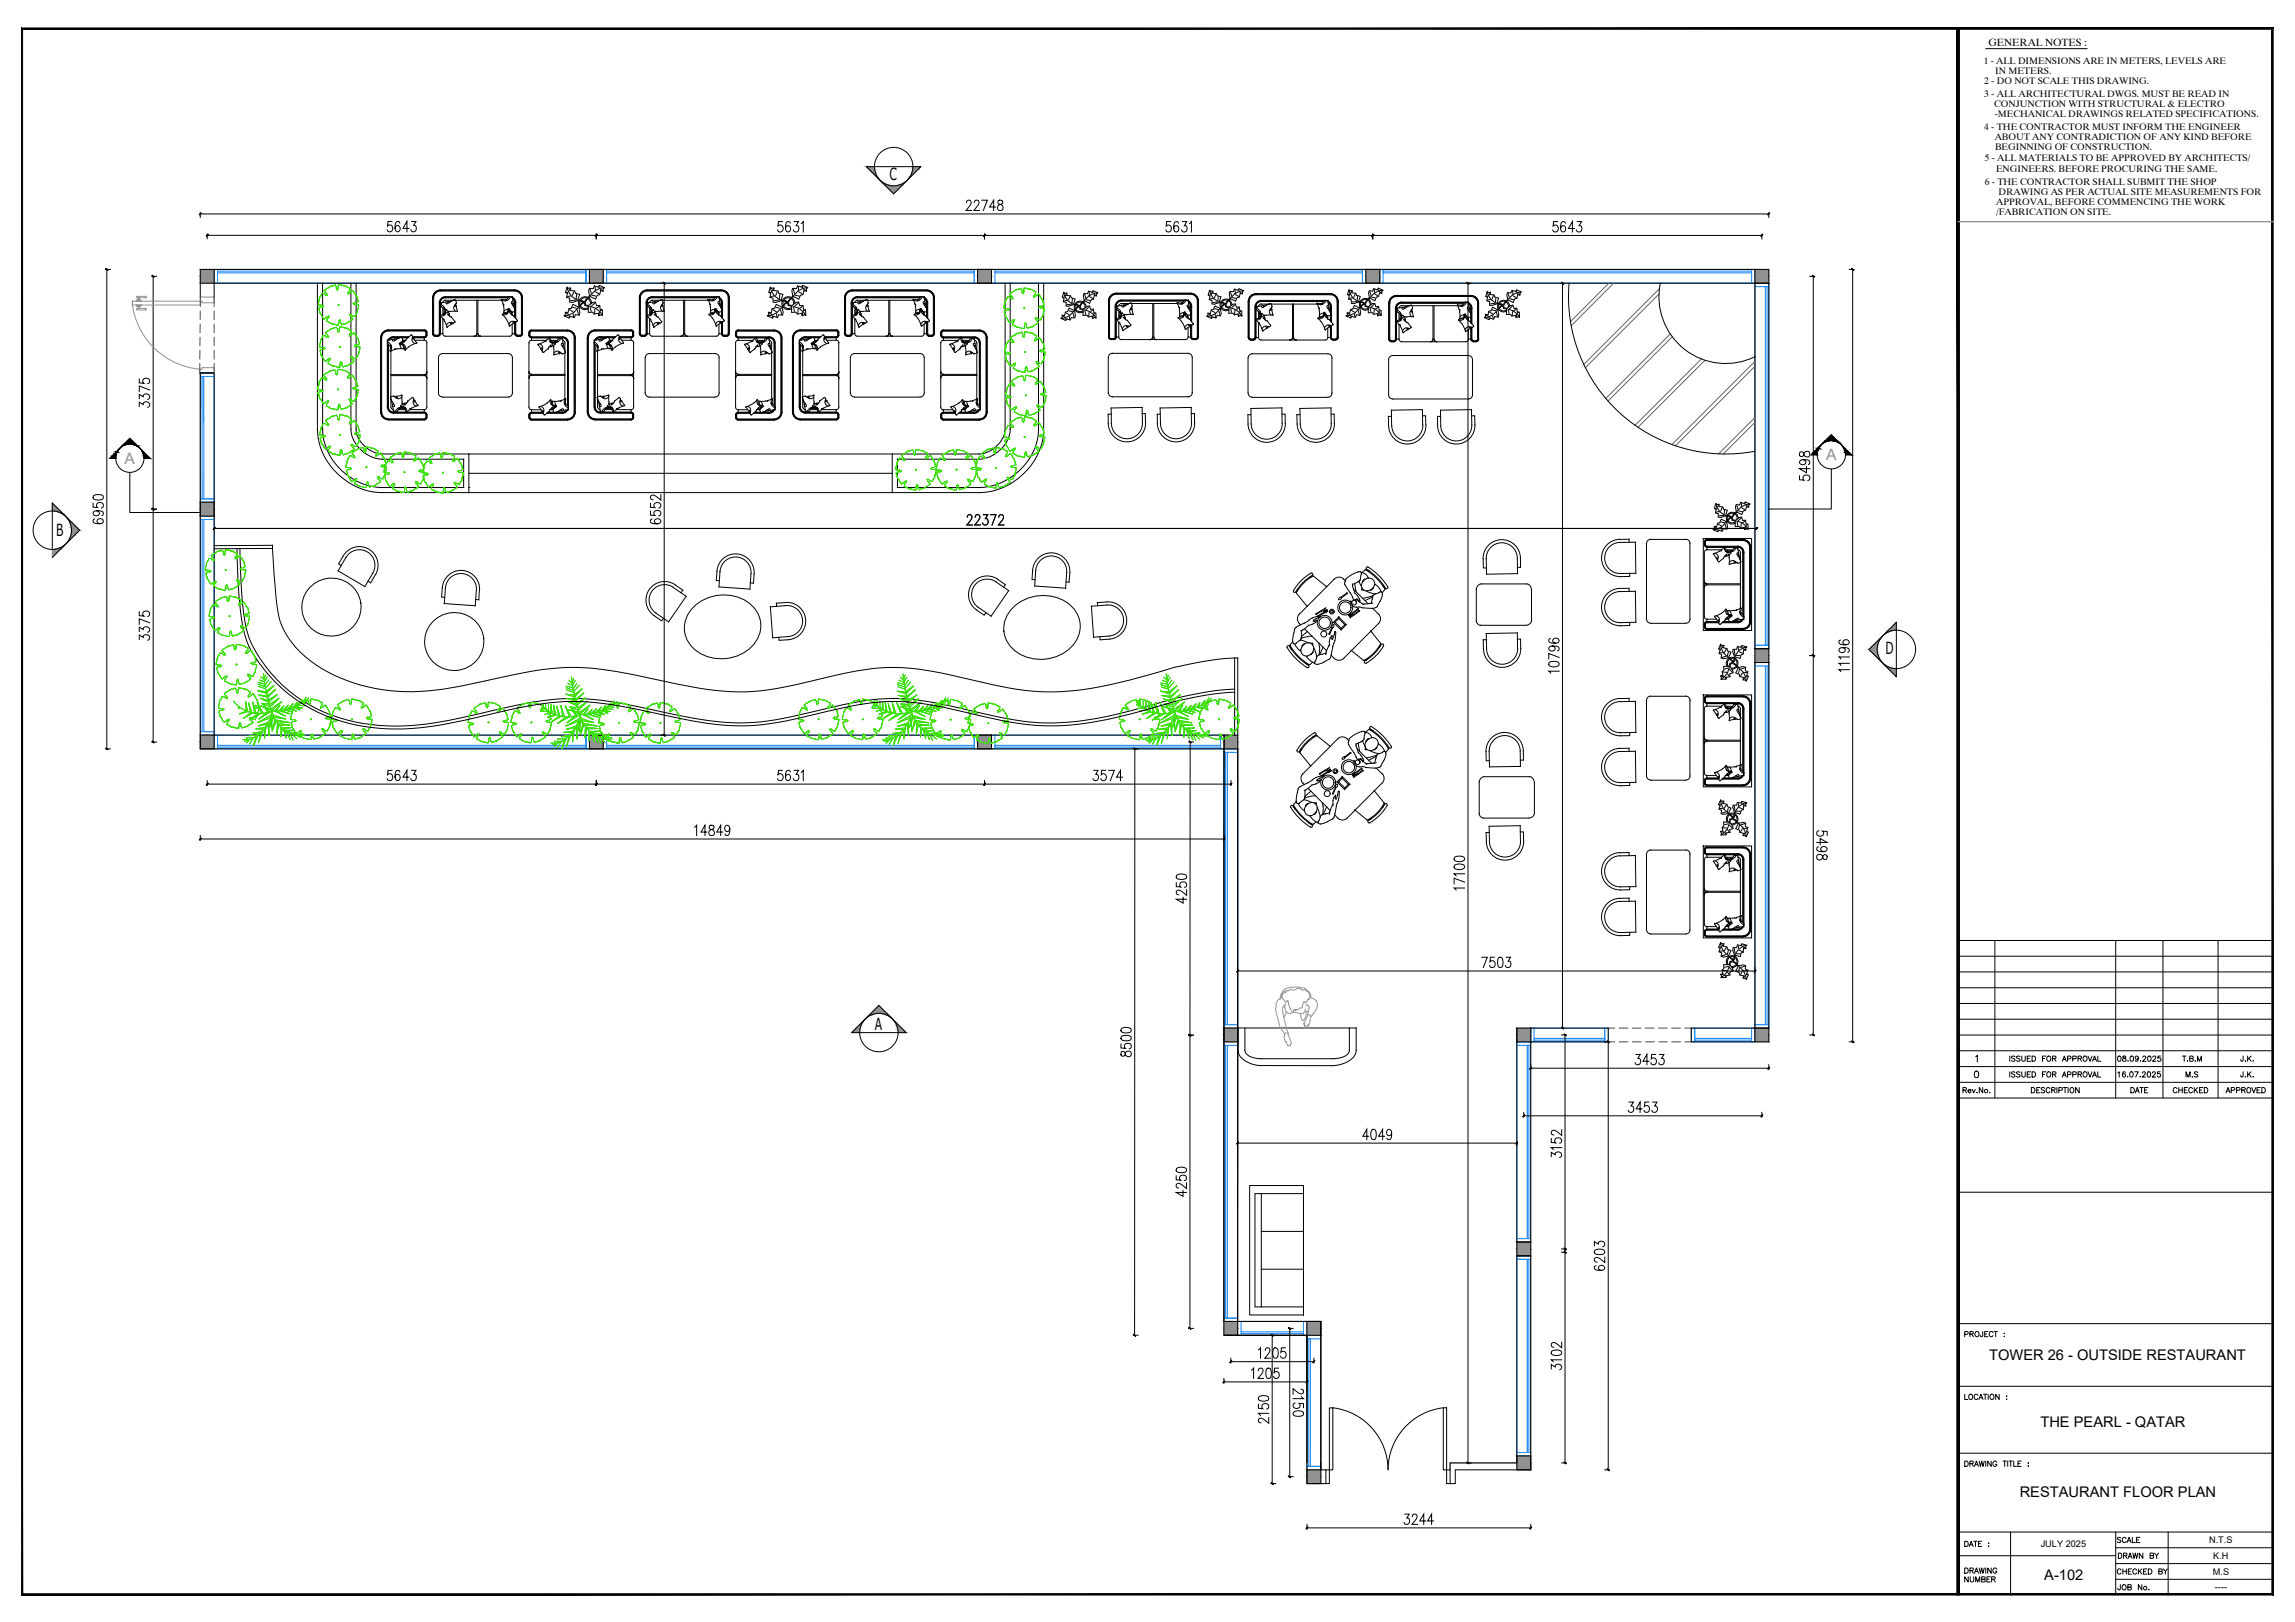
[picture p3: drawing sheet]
<svg xmlns="http://www.w3.org/2000/svg" width="841mm" height="594mm" viewBox="0 0 841 594" stroke-linecap="round" stroke-linejoin="round" font-family="sans-serif">
<defs><g id="words">
<g font-size="7.5">
<text x="352.8" y="78.3">22748</text>
<text x="140.8" y="86.1">5643</text>
<text x="55.7" y="150.3" transform="rotate(-90 55.7 150.3)">3375</text>
<text x="664.3" y="177.1" transform="rotate(-90 664.3 177.1)">5498</text>
<text x="38.8" y="193" transform="rotate(-90 38.8 193)">6950</text>
<text x="243.1" y="193" transform="rotate(-90 243.1 193)">6552</text>
<text x="353.1" y="193.7">22372</text>
<text x="55.7" y="235.7" transform="rotate(-90 55.7 235.7)">3375</text>
<text x="572.2" y="247.6" transform="rotate(-90 572.2 247.6)">10796</text>
<text x="678.7" y="247.3" transform="rotate(-90 678.7 247.3)">11196</text>
<text x="140.8" y="287.2">5643</text>
<text x="283.6" y="287.2">5631</text>
<text x="399.3" y="287.2">3574</text>
<text x="253.3" y="307.3">14849</text>
<text x="670.6" y="316.1" transform="rotate(-90 670.6 316.1)">5498</text>
<text x="537.6" y="327" transform="rotate(-90 537.6 327)">17100</text>
<text x="435.7" y="332" transform="rotate(-90 435.7 332)">4250</text>
<text x="541.9" y="355.6">7503</text>
<text x="415.6" y="388.4" transform="rotate(-90 415.6 388.4)">8500</text>
<text x="598" y="391.2">3453</text>
<text x="498.1" y="418.7">4049</text>
<text x="573.3" y="425.1" transform="rotate(-90 573.3 425.1)">3152</text>
<text x="435.7" y="439.6" transform="rotate(-90 435.7 439.6)">4250</text>
<text x="589.1" y="466.4" transform="rotate(-90 589.1 466.4)">6203</text>
<text x="460" y="498.8">1205</text>
<text x="573.3" y="503.1" transform="rotate(-90 573.3 503.1)">3102</text>
<text x="457.6" y="506.2">1205</text>
<text x="478.7" y="520" transform="rotate(-90 478.7 520)">2150</text>
<text x="513.3" y="559.5">3244</text>
</g>
<g font-size="7.1">
<text x="283.6" y="86.1">5631</text>
<text x="426.2" y="86.1">5631</text>
<text x="568" y="86.1">5643</text>
<text x="595.5" y="408.5">3453</text>
<text x="465.7" y="522.5" transform="rotate(-90 465.7 522.5)">2150</text>
</g>
<g font-size="6.1">
<text x="326" y="65.9">C</text>
<text x="20.6" y="196.2">B</text>
<text x="691" y="239.6">D</text>
<text x="320.6" y="377.3">A</text>
</g>
<g font-size="5.7" fill="#919191">
<text x="45.7" y="169.9">A</text>
<text x="669.2" y="168.5">A</text>
</g>
<g font-size="5.4">
<text x="728.9" y="498.2">TOWER 26 - OUTSIDE RESTAURANT</text>
<text x="747.7" y="522.5">THE PEARL - QATAR</text>
<text x="740.1" y="548.3">RESTAURANT FLOOR PLAN</text>
<text x="749.2" y="578.8">A-102</text>
</g>
<g font-size="5.3">
<text x="799.7" y="395.8">M.S</text>
<text x="774.7" y="577.8">CHECKED BY</text>
</g>
<g font-size="4.9">
<text x="735.2" y="389.8">ISSUED FOR APPROVAL</text>
<text x="774.7" y="389.8">08.09.2025</text>
<text x="798.7" y="389.8">T.B.M</text>
<text x="743.3" y="401.5">DESCRIPTION</text>
<text x="779.6" y="401.5">DATE</text>
<text x="795.2" y="401.5">CHECKED</text>
<text x="814.6" y="401.5">APPROVED</text>
<text x="718.6" y="490.7">PROJECT :</text>
<text x="718.6" y="513.6">LOCATION :</text>
<text x="718.6" y="567.6">DATE :</text>
<text x="774.7" y="566.2">SCALE</text>
<text x="775.1" y="571.9">DRAWN BY</text>
<text x="774.7" y="583.5">JOB No.</text>
</g>
<text font-size="3.8" x="728.7" y="16.8">GENERAL NOTES :</text>
<g font-size="3.5">
<text x="727" y="23.6">1 - ALL DIMENSIONS ARE IN METERS, LEVELS ARE</text>
<text x="731.2" y="27.1">IN METERS.</text>
<text x="727.1" y="30.9">2 - DO NOT SCALE THIS DRAWING.</text>
<text x="727.1" y="35.3">3 - ALL ARCHITECTURAL DWGS. MUST BE READ IN</text>
<text x="730.8" y="39.2">CONJUNCTION WITH STRUCTURAL &amp; ELECTRO</text>
<text x="727.1" y="47.5">4 - THE CONTRACTOR MUST INFORM THE ENGINEER</text>
<text x="731" y="42.7">-MECHANICAL DRAWINGS RELATED SPECIFICATIONS.</text>
<text x="731" y="51.2">ABOUT ANY CONTRADICTION OF ANY KIND BEFORE</text>
<text x="727.3" y="59.1">5 - ALL MATERIALS TO BE APPROVED BY ARCHITECTS/</text>
<text x="731.1" y="54.9">BEGINNING OF CONSTRUCTION.</text>
<text x="731.5" y="62.9">ENGINEERS. BEFORE PROCURING THE SAME.</text>
<text x="727.4" y="67.6">6 - THE CONTRACTOR SHALL SUBMIT THE SHOP</text>
<text x="732.4" y="71.2">DRAWING AS PER ACTUAL SITE MEASUREMENTS FOR</text>
<text x="731.5" y="75.1">APPROVAL, BEFORE COMMENCING THE WORK</text>
<text x="731.5" y="78.6">/FABRICATION ON SITE.</text>
</g>
<g font-size="3.4">
<text x="747.8" y="566.5">JULY 2025</text>
<text x="809.5" y="565.2">N.T.S</text>
<text x="811.1" y="570.9">K.H</text>
<text x="810.9" y="576.7">M.S</text>
<text x="811.7" y="582.5">----</text>
</g>
</g></defs>
<!-- layer: A-Glaz -->
<g fill="none" stroke="#007fff" stroke-width=".37">
<path d="M78.5 98.7h137.5v5h-137.5v-5v5M79.7 99.3h135M79.7 99.9h135M79.7 98.7v5M214.7 98.7v5M221.1 98.7h137.2v5h-137.2v-5v5M222.3 99.3h134.7M222.3 99.9h134.7M222.3 98.7v5M357 98.7v5M363.3 98.7h137.2v5h-137.2v-5v5M364.6 99.3h134.7"/>
<path d="M364.6 99.9h134.7M364.6 98.7v5M499.3 98.7v5M505.6 98.7h137.5v5M506.8 99.9h135.1M506.8 98.7v5M506.8 99.3h135.1M641.9 98.7v5M505.6 103.7v-5v5h137.5M643.1 103.7h5.1h-5.1v133.9h5.1v-133.9M643.1 105h5.1M646.9 105v131.3"/>
<path d="M647.6 105v131.3M73.4 137.9h5.1M74 137.9l.1 44.8M74.7 137.9v44.8M78.5 136.6h-5.1h5.1v47.3h-5.1v-47.3M73.4 189v80.2h5.1M73.4 182.7h5.1M73.4 190.3h5.1M74.1 190.3v77.7M74.7 190.3v77.7M78.5 189h-5.1h5.1v80.2M643.1 236.3h5.1"/>
<path d="M643.1 242.7h5.1h-5.1v133.9M643.1 243.9h5.1M646.9 243.9v131.4M647.6 243.9v131.4M648.2 242.7v133.9h-5.1M73.4 268h5.1M78.5 269.2v5.1v-5.1h137.5v5.1h-137.5M79.7 273.6h135M79.7 269.2v5.1M79.7 273h135M214.7 269.2v5.1M221.1 269.2v5.1v-5.1h137.2v5.1h-137.2"/>
<path d="M222.3 273.6h134.7M222.3 269.2v5.1M222.3 273h134.7M357 269.2v5.1M363.3 269.2v5.1v-5.1h85.2v107.4h5.1v-102.3h-5.1h5.1M363.3 274.3h85.2M364.6 273.6h82.7M364.6 269.2v5.1M364.6 273h82.7M447.3 269.2v5.1M448.5 275.5h5.1M449.2 275.5v99.8"/>
<path d="M449.8 275.5v99.8M448.5 375.3h5.1M560.9 376.6v5v-5h28.5v5h-28.5v73.3h-5v-73.3h5h-5M562.2 376.6v5M588.1 376.6v5M621.1 376.6v5M641.9 376.6v5M643.1 375.3h5.1M643.1 376.6v5v-5h-23.3v5h23.3M448.5 381.6h5.1l-.1 102.4h-5zM448.5 382.9h5.1M449.2 382.9l-.1 99.9"/>
<path d="M449.8 382.9v99.9M555.9 382.9h5M559.7 382.9v70.7M560.3 382.9v70.7M562.2 380.3h25.9M562.2 381h25.9M621.1 381h20.8M621.1 380.3h20.8M555.9 453.6h5M560.9 460v73.3h-5v-73.3h5h-5M555.9 461.2h5M559.7 461.2v70.8"/>
<path d="M560.3 461.2v70.8M448.5 482.8h5M453.5 484v5.1h30.5v49.3h-5.1v-54.4zM454.8 488.4h22.9M454.8 487.8h22.9M454.8 484v5.1M477.7 484v5.1M478.9 490.3h5.1M479.6 490.3v46.8M480.2 490.3v46.8M478.9 537.1h5.1M555.9 532h5"/>
</g>
<!-- layer: AZM-axis -->
<g fill="#919191" stroke="#919191" stroke-width=".37">
<path d="M73.4 98.7l5.1 2.5v-2.5zM73.4 98.7l5.1 2.5h-5.1z"/>
<path d="M73.4 101.2l5.1 2.5v-2.5zM73.4 101.2l5.1 2.5h-5.1z"/>
<path d="M216 98.7l5.1 2.5v-2.5zM216 98.7l5.1 2.5h-5.1z"/>
<path d="M216 101.2l5.1 2.5v-2.5zM216 101.2l5.1 2.5h-5.1z"/>
<path d="M555.9 533.3l5 2.5v-2.5zM555.9 533.3l5 2.5h-5z"/>
<path d="M555.9 535.8l5 2.6v-2.6zM555.9 535.8l5 2.6h-5z"/>
<path d="M555.9 454.9l5 2.6v-2.6zM555.9 454.9l5 2.6h-5z"/>
<path d="M555.9 457.5l5 2.5v-2.5zM555.9 457.5l5 2.5h-5z"/>
<path d="M555.9 376.6l5 2.5v-2.5zM555.9 376.6l5 2.5h-5z"/>
<path d="M555.9 379.1l5 2.5v-2.5zM555.9 379.1l5 2.5h-5z"/>
<path d="M643.1 376.6l5.1 2.5v-2.5zM643.1 376.6l5.1 2.5h-5.1z"/>
<path d="M643.1 379.1l5.1 2.5v-2.5zM643.1 379.1l5.1 2.5h-5.1z"/>
<path d="M643.1 237.6l5.1 2.5v-2.5zM643.1 237.6l5.1 2.5h-5.1z"/>
<path d="M643.1 240.1l5.1 2.6v-2.6zM643.1 240.1l5.1 2.6h-5.1z"/>
<path d="M643.1 98.7l5.1 2.5v-2.5zM643.1 98.7l5.1 2.5h-5.1z"/>
<path d="M643.1 101.2l5.1 2.5v-2.5zM643.1 101.2l5.1 2.5h-5.1z"/>
<path d="M500.5 98.7l5.1 2.5v-2.5zM500.5 98.7l5.1 2.5h-5.1z"/>
<path d="M500.5 101.2l5.1 2.5v-2.5zM500.5 101.2l5.1 2.5h-5.1z"/>
<path d="M358.3 98.7l5 2.5v-2.5zM358.3 98.7l5 2.5h-5z"/>
<path d="M358.3 101.2l5 2.5v-2.5zM358.3 101.2l5 2.5h-5z"/>
<path d="M73.4 183.9l5.1 2.6v-2.6zM73.4 183.9l5.1 2.6h-5.1z"/>
<path d="M73.4 186.5l5.1 2.5v-2.5zM73.4 186.5l5.1 2.5h-5.1z"/>
<path d="M73.4 269.2l5.1 2.6v-2.6zM73.4 269.2l5.1 2.6h-5.1z"/>
<path d="M73.4 271.8l5.1 2.5v-2.5zM73.4 271.8l5.1 2.5h-5.1z"/>
<path d="M216 269.2l5.1 2.6v-2.6zM216 269.2l5.1 2.6h-5.1z"/>
<path d="M216 271.8l5.1 2.5v-2.5zM216 271.8l5.1 2.5h-5.1z"/>
<path d="M358.3 269.2l5 2.6v-2.6zM358.3 269.2l5 2.6h-5z"/>
<path d="M358.3 271.8l5 2.5v-2.5zM358.3 271.8l5 2.5h-5z"/>
<path d="M448.5 269.2l5.1 2.6v-2.6zM448.5 269.2l5.1 2.6h-5.1z"/>
<path d="M448.5 271.8l5.1 2.5v-2.5zM448.5 271.8l5.1 2.5h-5.1z"/>
<path d="M448.5 376.6l5.1 2.5v-2.5zM448.5 376.6l5.1 2.5h-5.1z"/>
<path d="M448.5 379.1l5.1 2.5v-2.5zM448.5 379.1l5.1 2.5h-5.1z"/>
<path d="M448.5 484l5 2.5v-2.5zM448.5 484l5 2.5h-5z"/>
<path d="M448.5 486.5l5 2.6v-2.6zM448.5 486.5l5 2.6h-5z"/>
<path d="M478.9 484l5.1 2.5v-2.5zM478.9 484l5.1 2.5h-5.1z"/>
<path d="M478.9 486.5l5.1 2.6v-2.6zM478.9 486.5l5.1 2.6h-5.1z"/>
<path d="M478.9 538.4l5.1 2.5v-2.5zM478.9 538.4l5.1 2.5h-5.1z"/>
<path d="M478.9 540.9l5.1 2.5v-2.5zM478.9 540.9l5.1 2.5h-5.1z"/>
</g>
<!-- layer: AR-RoomTag -->
<g fill="none" stroke="#919191" stroke-width=".37">
<path d="M48.5 110.3h.1M48.5 111.7a27.5 27.5 0 0 0 24.7 23.5M49.9 110.3l.3-.2h1.3l.3 .2zM49.9 111.7h1.9l-.3 .3h-1.3zM50.2 109.9l1.3 .1zM50.2 112.1l1.3 .1zM50.2 113l3.2-.1 .1 .5-3.2 .1zM50.3 109.1h3.1M50.6 109.1h.6v.7h-.6zM50.6 112.3h.6v.7h-.6zM53.4 109.1v-.6h-3.1v.6M78.4 109l.1-.2h-5.1v2.9h-24.9"/>
<path d="M78.5 109v1.9h-4.5v-.6h-25.5v1.4v-1.4M73.2 135.2h.8v-.5h4.5v1.9M73.2 135.2v1.4M643.1 375.9v.7M560.9 460v75.8M484 489.1h.1M478.9 532v3.8M555.9 535.8h-24.5v2.6"/>
</g>
<!-- layer: A-wall -->
<g fill="none" stroke="#000" stroke-width=".37">
<path d="M73.4 98.7h5.1v5h-5.1zM78.5 98.7h564.6M216 98.7h5.1v5h-5.1zM358.3 98.7h5v5h-5zM500.5 98.7h5.1v5h-5.1zM643.1 98.7h5.1v5h-5.1zM73.4 103.7v5.1M643.1 103.7h5.1v133.9h-5.1zM643.1 103.7h-564.6v5.1M73.2 136.6h5.3M73.4 136.6h5.1v132.6h370.1v5.1h-375.2zM47.6 173.1v14.6h25.8"/>
<path d="M171.8 178.6h.1M671.1 171.8v14.6h-23.1M73.4 183.9h5.1v5.1h-5.1zM643.1 237.6h5.1v5.1h-5.1zM643.1 242.7h5.1v133.9h-5.1zM73.4 269.2h5.1v5.1h-5.1zM216 269.2h5.1v5.1h-5.1zM358.3 269.2h5v5.1h-5zM448.5 274.3v209.7M448.6 269.2h5v5.1h-5zM453.6 274.3l-.1 209.7M448.5 376.6h5.1v5h-5.1z"/>
<path d="M555.9 376.6v78.3h5v-73.3h28.5v-5h-28.5M555.9 376.6h5v5h-5zM643.1 376.6h5.1v5h-5.1zM643.1 376.6h-23.3v5h23.3M555.9 454.9h5v5.1h-5zM448.5 484h5v5.1h-5zM448.6 489.1h30.3v20.2M448.6 489.1h30.3v54.3h7v-5h-1.9M448.6 489.1h30.3v46.7M453.5 484h30.5v54.4v-54.4M454.2 484h29.8M478.9 484h5.1v5.1h-5.1z"/>
<path d="M478.9 538.4h5.1v5h-5.1zM530.1 538.4h1.3v5M531.4 538.4v-2.6h24.5v-75.8h5v78.4M555.9 533.3h5v5.1h-5zM560.9 535.8v2.6h-27.6v5h-1.9M531.4 543.4h.1"/>
</g>
<!-- layer: freecads.com -->
<g fill="none" stroke="#000" stroke-width=".37">
<path d="M42.4 167.9h-2.2l7.4-7.4 7.3 7.4h-2.1M665.9 166.6h-2.2l7.4-7.4 7.3 7.4h-2.1"/>
<circle cx="47.6" cy="167.8" r="5.2"/>
<circle cx="671.1" cy="166.6" r="5.2"/>
</g>
<g fill="#000" stroke="#000" stroke-width=".37">
<path d="M671.1 159.2l2.2 2.2h-4.4zM44.5 163.6l-.6 .6zM47.6 160.5l2.2 2.2h-4.4zM49.8 163.2h.4l.5 .4zM667.4 162.9l-.6 .6zM668 162.3l-.6 .6zM673.3 161.9l.9 .4zM674.8 162.9l.6 .6z"/>
<path d="M41 167.1l1.4 .8v-.8zM41 167.1l1.4 .8h-2.2z"/>
<path d="M41.8 166.3l.6 .8 .2-.8zM41.8 166.3l.6 .8h-1.4z"/>
<path d="M42.6 165.5l.3 .1zM42.6 165.5l.3 .1z"/>
<path d="M42.5 165.6l.1 .7 .3-.7zM42.5 165.6l.1 .7h-.8z"/>
<path d="M42.7 165.4h.3zM42.7 165.4l.3 .1z"/>
<path d="M43.9 164.2l-.5 .6zM43.9 164.2l-.6 .6z"/>
<path d="M43.3 164.8l-.3 .6zM43.3 164.8l-.3 .6h-.3z"/>
<path d="M44.9 163.2l-.3 .4 .8-.4zM44.9 163.2l-.4 .4z"/>
<path d="M45.2 162.9l.2 .3 .9-.3zM45.2 162.9l.2 .3h-.5z"/>
<path d="M45.4 162.7h1.7zM45.4 162.7l.9 .2h-1.1z"/>
<path d="M48 162.7l1.9 .2zM48 162.7l1.9 .2z"/>
<path d="M49.8 163.2l.9 .4zM50.6 163.6l.7 .6z"/>
<path d="M48.9 162.9l1.3 .3-.3-.3zM48.9 162.9l1.3 .3z"/>
<path d="M51.3 164.2l.6 .6zM51.3 164.2l.6 .6z"/>
<path d="M51.8 164.8l.8 .7zM51.8 164.8l.8 .7h-.4z"/>
<path d="M52.2 165.5l1.1 .7-.7-.7zM52.2 165.5l1.1 .7h-.8z"/>
<path d="M52.5 166.2l1.6 .8-.8-.8zM52.5 166.2l1.6 .8h-1.4z"/>
<path d="M52.7 167l2.2 .9-.8-.9zM52.7 167l2.2 .9h-2.1z"/>
<path d="M668.4 161.9l-.3 .4 .8-.4zM668.4 161.9l-.4 .4z"/>
<path d="M668.8 161.5l.1 .4 .8-.4zM668.8 161.5l.1 .4h-.5z"/>
<path d="M668.9 161.4h1.7zM668.9 161.4l.8 .1z"/>
<path d="M671.5 161.4l1.9 .1zM671.5 161.4l1.9 .1z"/>
<path d="M673.3 161.9l.9 .4zM674.1 162.3l.7 .6z"/>
<path d="M672.5 161.5l1.2 .4-.3-.4zM672.5 161.5l1.2 .4z"/>
<path d="M675.3 163.5l.8 .7zM675.3 163.5l.8 .7h-.4z"/>
<path d="M675.7 164.2l1.1 .8-.7-.8zM675.7 164.2l1.1 .8h-.8z"/>
<path d="M676 165l1.6 .8-.8-.8zM676 165l1.6 .8h-1.4z"/>
<path d="M676.2 165.8l2.2 .8-.8-.8zM676.2 165.8l2.2 .8h-2.1z"/>
</g>
<!-- layer: f-wallsection$0$A-SCREEN-IDEN-42 -->
<g fill="none" stroke="#000" stroke-width=".37">
<path d="M73.4 77.9v1.7M73.4 78.4h574.8M648.2 77.9v1.7M38.6 98.7h1.8M39.1 98.7v175.6M75.9 85.7v1.7M75.9 86.2h569.8M218.5 85.7v1.8M360.8 85.7v1.8M503.1 85.7v1.8M645.7 85.7v1.8M677.7 98.7h1.7"/>
<path d="M678.9 98.7v282.9M55.6 101.2h1.7M56.1 101.2v170.6M242.2 103.7h1.3M243.4 103.7v165.6M537.4 103.7h1.8M538 103.7v432.1M573.1 103.7h-.5v272.9h.5M663.2 101.2h1.8M664.5 101.2v277.9M55.6 186.5h1.7M78.5 193.5h565.2"/>
<path d="M663.2 240.1h1.8M38.6 274.3h1.8M55.6 271.8h1.7M242.2 269.3h1.3M415.4 274.3h1.7M415.9 274.3l-.1 214.7M435.6 271.7h1.8M436.1 271.7v214.8M75.9 287.2h375.2M75.9 285.9v1.8M218.5 285.9v1.8M360.8 285.9v1.8"/>
<path d="M451.1 285.9v1.8M73.4 306v1.8M73.4 307.3h375.2M448.6 306v1.8M453.5 354.4v1.8M453.5 355.6h189.6M643.1 354.4v1.8M435.6 379.1h1.7M572.3 379.1h1.7M573.5 379.1v156.7M663.2 379.1h1.8M560.9 390v1.8"/>
<path d="M560.9 391.2h87.3M588.1 381.6h1.7M589.4 381.6v156.8M648.2 390v1.8M677.7 381.6h1.7M453.5 418.7h102.4M453.5 418.2v1.4M555.9 418.2v1.4M558.4 407.4v1.8M558.4 408.7h87.3M645.7 407.4v1.8M572.3 457.5h1.7"/>
<path d="M572.3 458.7h1.7M415.3 489h1.8M435.6 486.5h1.7M451 497.5v1.7M451 498.7h30.5M465.7 489.1h1.8M466.2 489.1v54.3M472.1 486.5h1.8M472.6 486.5v54.4M481.5 497.5v1.7M448.5 504.9v1.7M448.5 506.1h30.4"/>
<path d="M478.9 504.9v1.7M537.4 535.8h1.8M572.3 535.8h1.7M588.1 538.4h1.7M465.7 543.4h1.8M472.1 540.9h1.8M478.9 559.6h82M478.9 558.3v1.8M560.9 558.3v1.8"/>
</g>
<g fill="#000" stroke="#000" stroke-width=".37">
<path d="M73.7 78l-.6 .7zM73.7 78l-.6 .7z"/>
<path d="M647.8 78.7l.6-.7zM648.4 78l-.5 .7z"/>
<path d="M38.8 98.4l.7 .6zM38.8 98.4l.7 .6z"/>
<path d="M76.2 85.8l-.6 .7zM76.2 85.8l-.6 .7z"/>
<path d="M218.2 86.4l.6-.6zM218.8 85.8l-.5 .7z"/>
<path d="M218.8 85.9l-.5 .7zM218.2 86.5l.6-.6z"/>
<path d="M360.5 86.5l.6-.6zM361.1 85.9l-.6 .7z"/>
<path d="M361.1 85.9l-.6 .7zM360.5 86.5l.6-.6z"/>
<path d="M502.7 86.5l.7-.6zM503.4 85.9l-.6 .7z"/>
<path d="M503.4 85.9l-.6 .7zM502.7 86.5l.7-.6z"/>
<path d="M645.3 86.5l.7-.6zM646 85.9l-.6 .7z"/>
<path d="M678.6 98.4l.7 .6zM678.6 98.4l.7 .6z"/>
<path d="M55.7 100.9l.8 .6zM55.7 100.9l.8 .6z"/>
<path d="M243.1 103.5l.7 .5zM243.1 103.5l.7 .5z"/>
<path d="M537.6 103.5l.7 .5zM537.6 103.5l.7 .5z"/>
<path d="M572.2 103.5l.8 .5zM572.2 103.5l.8 .5z"/>
<path d="M664.2 100.9l.6 .7zM664.2 100.8l.6 .7z"/>
<path d="M55.7 186.2l.8 .6zM55.7 186.2l.8 .6z"/>
<path d="M55.7 186.2l.8 .6zM55.7 186.2l.8 .6z"/>
<path d="M78.8 193.2l-.6 .7zM78.8 193.2l-.6 .7z"/>
<path d="M78.8 193.2l-.6 .7zM78.8 193.2l-.6 .7z"/>
<path d="M643.4 193.8l.6-.6zM644 193.2l-.5 .7z"/>
<path d="M643.4 193.8l.6-.6zM644 193.2l-.5 .7z"/>
<path d="M664.2 239.8l.6 .6zM664.2 239.9l.6 .6z"/>
<path d="M664.2 239.9l.6 .6zM664.2 239.9l.6 .5z"/>
<path d="M38.8 274l.7 .6zM38.8 274l.7 .6z"/>
<path d="M55.8 271.4l.7 .6zM55.7 271.5l.8 .5z"/>
<path d="M243.1 269l.7 .6zM243.1 269l.7 .6z"/>
<path d="M415.5 274l.7 .6zM415.5 274l.7 .6z"/>
<path d="M435.8 271.5l.6 .6zM435.8 271.4l.7 .6z"/>
<path d="M76.2 286.9l-.6 .6zM76.2 286.9l-.6 .6z"/>
<path d="M218.2 287.5l.6-.6zM218.8 286.9l-.5 .6z"/>
<path d="M218.8 286.9l-.5 .6zM218.8 286.9l-.6 .6z"/>
<path d="M360.5 287.5l.6-.6zM361.1 286.9l-.6 .6z"/>
<path d="M361.1 286.9l-.6 .6zM361.1 286.9l-.6 .6z"/>
<path d="M450.8 287.5l.6-.6zM451.4 286.9l-.6 .6z"/>
<path d="M73.7 307l-.6 .6zM73.7 307l-.6 .6z"/>
<path d="M448.3 307.6l.6-.6zM448.9 307l-.6 .6z"/>
<path d="M453.8 355.3l-.5 .7zM453.8 355.3l-.5 .7z"/>
<path d="M642.8 355.9l.6-.6zM643.4 355.3l-.5 .7z"/>
<path d="M435.8 378.8l.6 .6zM435.7 378.8l.7 .6z"/>
<path d="M435.7 378.9l.7 .6zM435.8 378.8l.6 .6z"/>
<path d="M572.3 376.2l.7 .6zM572.2 376.3l.8 .5z"/>
<path d="M573.2 378.8l.7 .5zM573.2 378.8l.7 .5z"/>
<path d="M664.2 378.7l.6 .6zM664.2 378.8l.6 .5z"/>
<path d="M561.2 390.9l-.6 .7zM561.2 390.9l-.6 .6z"/>
<path d="M589 381.3l.7 .6zM589 381.3l.7 .6z"/>
<path d="M647.8 391.5l.6-.6zM648.4 390.9l-.5 .7z"/>
<path d="M678.6 381.3l.7 .6zM678.6 381.3l.7 .6z"/>
<path d="M453.8 418.3l-.5 .8zM453.8 418.3l-.5 .8z"/>
<path d="M555.5 419l.7-.7zM556.2 418.3l-.6 .8z"/>
<path d="M558.7 408.3l-.6 .7zM558.7 408.3l-.6 .7z"/>
<path d="M645.3 409l.7-.7zM646 408.3l-.6 .7z"/>
<path d="M573.3 458.3l.6 .7zM573.2 458.4l.7 .6z"/>
<path d="M573.2 457.2l.7 .5zM573.2 457.2l.7 .5z"/>
<path d="M415.5 488.7l.6 .6zM415.4 488.8l.7 .6z"/>
<path d="M435.7 486.2l.7 .6zM435.7 486.2l.7 .6z"/>
<path d="M451.3 498.3l-.5 .8zM451.3 498.3l-.5 .8z"/>
<path d="M465.9 488.8l.6 .6zM465.9 488.7l.6 .6z"/>
<path d="M472.3 486.2l.7 .6zM472.3 486.2l.7 .6z"/>
<path d="M481.1 499l.7-.7zM481.8 498.3l-.6 .8z"/>
<path d="M448.8 505.8l-.6 .7zM448.8 505.8l-.6 .7z"/>
<path d="M537.6 535.5l.7 .6zM537.6 535.5l.7 .6z"/>
<path d="M573.2 535.5l.7 .6zM573.2 535.5l.7 .6z"/>
<path d="M589.1 538l.6 .6zM589 538.1l.7 .5z"/>
<path d="M465.9 543.1l.6 .6zM465.9 543.1l.6 .6z"/>
<path d="M472.3 540.5l.7 .6zM472.3 540.6l.7 .5z"/>
<path d="M479.2 559.3l-.5 .6zM479.2 559.3l-.6 .6z"/>
<path d="M560.6 559.9l.6-.6zM561.2 559.3l-.6 .6z"/>
</g>
<!-- layer: A-Door -->
<path d="M487.2 515.7h1.2v22.7h-1.2zM488.4 515.6a23 23 0 0 1 20.3 22.7 23 23 0 0 1 20.2-22.7M528.9 515.6h1.2v22.8h-1.2zM485.9 538.4h1.3v5h-1.3M530.1 538.4v5h1.3" fill="none" stroke="#000" stroke-width=".37"/>
<!-- layer: AR-PERGULA-hidden -->
<g fill="none" stroke="#4d4d4d" stroke-width=".37">
<path d="M73.3 118.7v3.2M73.4 113.9l-.1 3.2M73.4 108.8v3.5M78.5 108.8v3.5M78.5 113.9v3.2M78.5 118.7v3.2M73.2 133.1v3.5M73.3 128.3l-.1 3.2M73.3 123.5v3.2M78.5 123.5v3.2M78.5 128.3v3.2M78.5 133.1v3.5"/>
<path d="M589.4 376.6h2.3M593.3 376.6h3.2M598.2 376.6h3.1M602.9 376.6h3.3M607.8 376.6h3.2M612.6 376.6h3.2M617.4 376.6h2.4M589.5 381.6h2.3M593.4 381.6h3.2M598.2 381.6h3.2M603 381.6h3.2M607.9 381.6h3.1"/>
<path d="M612.6 381.6h3.3M617.5 381.6h2.3"/>
</g>
<!-- layer: FURN 1 -->
<path d="M589.6 103.7l-14.1 14.2M591.3 103.7l-15.6 15.7M607.9 107.7l-27 27M608.1 105.8l-27.8 27.7M612 122.3l-23.7 23.7M612.8 123.4l-23.6 23.5M623.4 131.5l-24.3 24.3M624.7 132l-24.5 24.5M643.1 134.2l-29.2 29.1M643.1 132.3l-30.5 30.6M643.1 152.9l-13.4 13.4M643.1 154.7l-11.6 11.6" fill="none" stroke="#636466" stroke-width=".37"/>
<g fill="none" stroke="#000" stroke-width=".37">
<path d="M116.3 103.7v53.5a24.4 24.4 0 0 0 23.7 23.2h218.8a24.5 24.5 0 0 0 23.7-23.2v-53.5M118.2 103.7v53.5a22.5 22.5 0 0 0 21.8 21.4h29.9v-10.4h-29.9a12.3 12.3 0 0 1-11.4-11v-53.5M130.5 103.7v53.5a10.5 10.5 0 0 0 9.5 9.1h218.8a10.5 10.5 0 0 0 9.5-9.1v-53.5M158.5 109.1v13.1a.95 .95 0 0 0 1 .9M158.6 109.1v13.1l.2 .6 .7 .3M158.9 109.1v13.1l.3 .5 1.3 .1 .5-.6M161 110.9v11.3M161.2 110.9v4.7M161.2 115.7v6.5M161.3 115.8v6.4M161.4 106.6h27.2l1.1 .2 1.1 1.2 .3 1v13.2l-.3 .5-1.2 .1-.5-.3-.1-4.6M161.4 106.2h27.2a2.81 2.81 0 0 1 2.9 2.8v13.2a.88 .88 0 0 1-1 .9h-.9"/>
<path d="M161.4 106.3h27.2l1.3 .2 1.2 1.3 .3 1.2v13.2M161.4 106.3h27.2l1.2 .3 1.3 1.2 .2 1.2v13.2l-.2 .5-.6 .3M161.4 110.9l-.1 4.7M161.4 106.6l-1.1 .2-.8 .7-.6 1.5M161.4 106.2a2.81 2.81 0 0 0-2.8 2.8M161.4 106.3l-1.8 .6-.7 .9-.3 1.2M161.4 106.3l-1.7 .6-.9 1.5-.1 13.8 .2 .5 .6 .3M161.6 110.9l.1 .1a1.53 1.53 0 0 0 1.3 2.1M161.7 111.6a2.14 2.14 0 0 1 1.1 3.3M162.3 116.9v5.3h-.9M162.3 112.7v2.6M162.4 116.9l.3 .1"/>
<path d="M162.6 113.3h.3M162.6 116.9l.2 .7M162.7 112.9l.2 .6M162.9 115.3l-1.7 .3 1.2 1.3M162.9 117.6l.9 2.2M162.9 112.8h.1M163 113.1l-.4 1.8 1.7-.6M163 115.2l-.2 .1M163.2 113.9l-.2 1.3M163.2 109l-1.3 .5-.6 1.4 .6-1.3 1.3-.6h23M163.3 113.6a1.55 1.55 0 0 1-.4 1.7 1.55 1.55 0 0 1-1.7 .3M163.5 110.6a.4 .4 0 0 0 .1 .6 .4 .4 0 0 0 .6-.1"/>
<path d="M163.5 113.5h.1a1.74 1.74 0 0 1 .9 1.7l-.5-.1M163.6 113.5l-.4 .4M164 115l1.4 1.1M164.1 110.6l.1 .1M164.2 110.7v.1M164.2 110.8l.3 .1M164.5 114l-.2 .3M164.5 114l.6 .1M164.6 115.1l.2 .7M165.4 116.1l1.3 1.7M165.6 110.2l1-.4-4.9 1.1M165.6 110.2l-1.1 .7"/>
<path d="M165.6 118.6l-1.9 1.2M166 118.4a1.55 1.55 0 0 0-2.4 .8M166.2 110h-3.3l-.6 .8M166.7 109.8h.1a1.43 1.43 0 0 1 0 2.2l-.1 .3M166.7 117.8a.96 .96 0 0 1-1.3 .6l-.3 .1 .5 .1M166.9 110h16.9M167 111.4a1.55 1.55 0 0 0-.1 2.6M167 111.9l.6 2.1-2.5 .1M167.1 111.9l-.3 .4M174.7 110v12.2M175.1 110v12.2a.95 .95 0 0 0 1 .9M183.7 109.8l.7 1.6"/>
<path d="M184.1 115.3l1.5 1.6 1.2 2.5M184.1 115.1v.2M184.4 111.4l.1 .1M184.5 111.4v.8M184.6 112.2l.1 2.5M184.7 114a1.55 1.55 0 0 1 2.5 0M185.3 109.7v.3M185.7 109.8l-.6 .1M185.8 114.8l-1.7 .3M185.8 109.9h.1M186.2 113.2a1.55 1.55 0 0 1-.4 1.7 1.55 1.55 0 0 1-1.7 .3M186.3 108.9l-23.1-.1-1.4 .6-.6 1.5"/>
<path d="M186.7 114.3l-2 .4M187 108.7a1.97 1.97 0 0 1-3.2 1l1.7 .4 .7-1.2M187.2 114.8l-.3-.2 1.4 1.1 1.3 1.6M187.2 114.7l.2 .1a1.63 1.63 0 0 0-1.1-1.7l-.6 1.8M187.5 108.9l.2-.3 1.1 5.1M187.5 114.6l.2 .8v-1.1l1.1-.4v2.5M187.5 108.8l-1.3 .1M187.7 114.3l-1.3-.5 .3 .5M187.7 108.8l-24.5-.1a2.19 2.19 0 0 0-2.2 2.2M187.7 118.7v3.5h.9M187.8 108.9l.8 .6 .4 1.4M187.8 109.1l.6 .6 .4 1.2"/>
<path d="M187.9 111.3l-.2 .3 .7 1M187.9 111.3h.1M188 110.5a.4 .4 0 0 0-.6 .1 .4 .4 0 0 0 .2 .6M188.1 111.1l-.2 .2M188.4 112.6l.1 .1M188.5 118.3l-1.7 1.1M188.5 112.7l.3 1M188.5 118.2v.2M188.7 110.9l-.2-.7-.7-.9 .6 .5 .3 1.1M188.7 110.9v2.5M188.7 114v2.2M188.7 117.9v4.3"/>
<path d="M188.8 117.9v4.3l.3 .5 .5 .3M188.8 110.9v2.8M188.8 113.7v.2M188.9 117.9a1.55 1.55 0 0 0-2.4 .9M189 110.9v5.8M189.6 117.3a.96 .96 0 0 1-1.3 .6l-.3 .1 .5 .2M236.8 110.9v11.3l-.3 .5-1.3 .1-.5-.6v-13.1l.2-1.1 1.1-1.2 1.1-.2h27.3l1.1 .2 1.1 1.2 .3 1v13.2l-.6 .6M237 115.7v6.5l-.3 .5-.5 .3M237 110.9v4.7M237 115.5v.2M237 115.7l1.1 1.2M237.1 110.9v4.7"/>
<path d="M237.1 115.8v6.4M237.4 110.9l.1 .1a1.37 1.37 0 0 0 1 1.9l.2 .2M237.4 111.6a2.14 2.14 0 0 1 1.1 3.3M238.1 116.9v5.3h-1M238.1 112.7v2.6M238.1 116.9l.3 .1M238.4 116.9l1.1 2.9M238.4 113.3h.3M238.4 112.9l.2 .6M238.6 112.8h.1M238.6 115.3l-1.6 .2M238.7 113.1l-.3 1.8 1.7-.6"/>
<path d="M238.7 115.2l-.1 .1M239 113.9l-.3 1.3M239 113.6a1.55 1.55 0 0 1-.3 1.7 1.55 1.55 0 0 1-1.8 .3M239 109l-1.3 .5-.6 1.4 .6-1.3 1.3-.6h22.9M239.3 110.6a.4 .4 0 0 0 .1 .6 .4 .4 0 0 0 .5-.1M239.3 113.5l-.3 .4M239.3 113.5l1 1.4-.2 .3M239.8 115l1.3 1.1M239.8 110.6l.1 .1M239.8 115.1l.3 .1M240 110.7v.1M240 110.8l.3 .1"/>
<path d="M240.2 114l-.1 .3M240.2 114l.7 .1M240.4 115.1l.2 .7M241.2 116.1l1.3 1.9M241.3 110.2l1.1-.4-4.9 1.1M241.3 110.2l-1 .7M241.7 118.4a1.55 1.55 0 0 0-2.4 .8M242 110h-3.3l-.6 .8M242.4 109.8h.1a1.47 1.47 0 0 1 0 2.2v.3M242.4 118l-.4 .4-1.1 .1 .5 .2-1.9 1.1M242.6 110h16.9M242.8 111.4a1.55 1.55 0 0 0-.1 2.6"/>
<path d="M242.8 111.9l.6 2M242.8 111.9l-.3 .4M243.3 114l-2.4 .1M243.4 113.9l-.1 .1M250.5 110v12.2a.95 .95 0 0 1-.9 .9M250.9 110v12.2a.95 .95 0 0 0 .9 .9M259.5 109.8l.4-.1 1.4 .4 .7-1.2-23-.1-1.4 .6-.6 1.5M259.5 109.8l.6 1.6M259.9 115.1l1.7 2.3 .8 2M260.1 111.4l.1 .1M260.2 111.4l.2 3.3 2-.4M260.4 114a1.55 1.55 0 0 1 2.6 0"/>
<path d="M261.1 109.7v.3M261.5 109.8l-.6 .1M261.5 114.8l-1.6 .3M261.6 109.9h.1M261.9 113.5l.1-.4a1.63 1.63 0 0 1 1.1 1.7l-.1-.1M261.9 113.5l-.4 1.4M261.9 113.2a1.55 1.55 0 0 1-.3 1.7 1.55 1.55 0 0 1-1.8 .3M262 108.9h1.3l.2-.3 1.1 5.1M262.4 119.4h.2M262.5 114.1l-.4-.3 1.4 .5v1.1l-.2-.8M262.5 114.1l-.1 .2M262.8 108.7a2.14 2.14 0 0 1-3.3 1.1"/>
<path d="M263 114.8l-.3-.2 1.5 1.2 1.2 1.8M263.4 108.8l-24.4-.1a2.19 2.19 0 0 0-2.2 2.2M263.5 118.7v3.5h.9M263.5 108.9l.8 .6 .5 1.4M263.5 109.1l.7 .6 .4 1.2M263.5 109.3l.6 .5 .3 1.1-.3-1.1zM263.6 111.3l-.1 .2 .7 1.1M263.7 110.5a.4 .4 0 0 0-.6 .1 .4 .4 0 0 0 .2 .6M263.8 111.1l-.2 .2M264.2 112.6l.4 1.1M264.2 118.3l-1.6 1.1M264.4 110.9v2.5"/>
<path d="M264.4 114v2.2M264.4 117.9v4.3M264.5 113.9l-1.1 .4M264.5 110.9v2.8M264.5 113.8v2.6M264.5 117.9v4.3M264.6 113.7l-.1 .2M264.7 117.9a1.55 1.55 0 0 0-2.4 .9M264.8 117.9l.1 4.6 1.4 .3M264.8 110.9v5.8M265.3 117.6l-.5 .3-1 .1 .5 .4M267.1 109.1v13.1l-.3 .5-.5 .3"/>
<path d="M267.1 109l-.3-1.2-.7-.9-1.7-.6h-27.3l-1.2 .3-1.2 1.2-.3 1.3 .1 13.1 .2 .5 .6 .3M267.2 109.1v13.1l-.3 .6-.6 .3 .7-.2 .2-.7v-13.2a2.82 2.82 0 0 0-2.8-2.8h-27.3a2.82 2.82 0 0 0-2.8 2.9v13.1a.95 .95 0 0 0 1 .9M267.2 109l-.6-1.7a2.77 2.77 0 0 0-2.2-1h-27.3l-1.7 .6a2.77 2.77 0 0 0-1.1 2.2v13.1l.3 .6 .7 .3M310.5 106.8l1.8-.6h27.3a2.82 2.82 0 0 1 2.8 2.8v13.2l-.3 .7-.6 .2 .6-.3 .3-.6v-13.2l-.6-1.7a2.77 2.77 0 0 0-2.2-1h-27.3l-1.7 .6a2.77 2.77 0 0 0-1.1 2.2v13.1l.3 .6 .6 .3a.95 .95 0 0 1-.9-.9v-13.1a2.81 2.81 0 0 1 1-2.3zM311.9 110.9v11.3M312.2 110.9v11.3l-.3 .5-.5 .3M312.2 115.7l1.1 1.2M312.3 110.9v4.7M312.3 115.8v6.4M312.5 110.9l.2 .2M312.6 111.6a2.14 2.14 0 0 1 1.1 3.3M312.7 111.1l-.1 .7a1.06 1.06 0 0 0 1 1.1l.3 .2"/>
<path d="M313.3 112.7v2.6M313.6 116.9l1.1 2.9M313.6 117l-.3-.1v5.3h-1M313.6 113.3h.3M313.6 112.9l.2 .6M313.8 112.8h.1M313.8 115.3l-1.6 .2M313.9 113.3l-.3 1.1 .1 .5M313.9 113.1v.2M313.9 115.2l-.1 .1M314.2 113.9l-.3 1.3M314.2 113.6a1.55 1.55 0 0 1-.3 1.7 1.55 1.55 0 0 1-1.8 .3"/>
<path d="M314.2 108.9h23M314.2 108.7l24.4 .1M314.2 109h22.9M314.2 110h2.9M314.2 108.6a2.26 2.26 0 0 0-2.3 2.3M314.2 109l-1.4 .5-.5 1.4 .6-1.3 1.3-.6M314.2 108.8l-1.4 .6-.6 1.5M314.2 109.9l-.6 .3-.3 .6M314.4 110.6a.4 .4 0 0 0 .1 .6 .4 .4 0 0 0 .6-.1M314.5 113.5l-.3 .4M314.5 113.5l1 1.5-.6 .1M315 115l1.3 1.1"/>
<path d="M315 110.6l.1 .1M315.1 110.7l.1 .1M315.2 110.8l.2 .1M315.3 114.3l-1.6 .6M315.3 114.2v.1M315.4 114l-.1 .1M315.4 114l.6 .1M315.5 115.1l.3 .7M316.3 116.1l1.1 1.4a.62 .62 0 0 1 0 .8 .62 .62 0 0 1-.8 0l-.5 .2 .5 .2-1.9 1.1M316.5 110.2l-1.1 .7M316.6 110.1l.9-.3-4.9 1.1M316.6 110.1l-.1 .1"/>
<path d="M316.9 118.4a1.55 1.55 0 0 0-2.4 .8M317.6 109.8h.1a1.47 1.47 0 0 1 0 2.2v.3M317.8 110h16.9M317.9 111.4a1.55 1.55 0 0 0 0 2.6M318.1 112l.5 2-2.5 .1M318.2 111.9l-.5 .4M325.7 110v12.2a.95 .95 0 0 1-1 .9M326.1 110v12.2a.95 .95 0 0 0 .9 .9M335.1 115.3l1.4 1.6 1.3 2.5M335.3 111.4l.1 .1M335.4 111.4l.2 .1M335.5 111.5v3.1"/>
<path d="M335.6 114a1.55 1.55 0 0 1 2.6 0M336.3 109.7v.3M336.6 109.8l-.5 .1M336.8 109.9h.1M337.1 113.2a1.49 1.49 0 0 1-.3 1.7 1.49 1.49 0 0 1-1.8 .3l.1-.1M337.2 108.9h1.3l.2-.3 1.1 5.1-.4-1.1M337.2 108.9l-.8 1.2-1.8-.4 .7 1.7M337.6 114.3l-2.1 .3M337.9 108.7a2.14 2.14 0 0 1-3.3 1.1M338.2 114.8l-.4-.2 1.4 1.1M338.2 114.7l.2-.1a1.77 1.77 0 0 0-1.2-1.5l-.4 1.8-1.7 .2M338.6 114.3l-1.3-.5 .3 .5"/>
<path d="M338.7 111.6l.6 1M338.7 114.3v1.1l-.3-.8M338.7 118.7v3.5h.9M338.7 108.9l.8 .6 .5 1.4M338.7 109.1l.7 .6 .4 1.2M338.7 109.3l.6 .5 .3 1.1M338.8 111.3l-.1 .3M338.8 111.3h.1M338.9 110.5a.4 .4 0 0 0-.6 .1 .4 .4 0 0 0 .2 .6M339 111.1l-.2 .2M339.2 115.7l1.4 1.6-.6 .6M339.4 118.3l-1.6 1.1"/>
<path d="M339.6 110.9v2.5M339.6 114v2.2M339.6 117.9v4.3M339.7 113.9l-1.1 .4M339.7 110.9v3M339.7 113.8v2.6M339.7 117.9v4.3M339.8 117.9a1.55 1.55 0 0 0-2.4 .9M340 117.9v4.6l.5 .3 1.3-.1 .2-.5v-13.2l-.2-1-1.1-1.2-1.1-.2-27.9 .1-1.3 .8-.5 1.6v13.1l.5 .6M340 110.9v5.8M340 117.9l-1 .1 .4 .4M370.2 103.7v53.5a12.3 12.3 0 0 1-11.4 11h-29.9v10.4h29.9a22.6 22.6 0 0 0 21.8-21.4v-53.5"/>
<path d="M406.2 110.2v13.2M408.6 112.1v11.3M408.9 116.9v6.5l-.2 .6-.6 .2M408.9 116.9l1.1 1.2M409 117v6.4M409 107.8h27.3l1.1 .2 1.1 1.1 .3 1.1v13.2l-.3 .5-1.3 .1-.4-.3-.1-4.6M409 107.4h27.3a2.81 2.81 0 0 1 2.9 2.8M409 107.4h27.3l1.8 .7 .7 .9 .3 1.2M409 107.6l27.3-.1 1.2 .3 1.3 1.2 .2 1.2v13.2l-.5 .7-1.3 .1-.7-.5-.1-4.6M409 107.8l-1 .2-.9 .7-.5 1.5v13.2l.3 .5 1.2 .1M409 107.4a2.81 2.81 0 0 0-2.8 2.8M409 107.4l-1.7 .7-.8 .9-.2 1.2"/>
<path d="M409 107.5l-1.6 .6-1 1.5-.1 13.8M409.3 112.1l.2 1.5M409.3 112.8a2.14 2.14 0 0 1 1.1 3.3M409.5 113.6l1.2 .9M410 113.9v2.6M410.3 118.2l.2 .6M410.3 118.1h-.3v5.3h-1M410.3 114.5h.3M410.4 114.1l.1 .6M410.5 114h.1M410.6 114.5l-.3 1.5M410.9 114.8a1.55 1.55 0 0 1-.3 1.8 1.55 1.55 0 0 1-1.7 .3"/>
<path d="M410.9 110.2h22.9M410.9 110.2l-.9 .3-.9 1.1-.1 5.2M410.9 110.2l-1.3 .6-.5 1.3M411.2 111.8a.4 .4 0 0 0 .1 .6 .4 .4 0 0 0 .6-.2M411.2 114.7l-.3 .3-.3 1.5h-.9l-.8 .4M411.2 114.7l1.1 1.5h-.6M411.7 116.2l1.3 1.1M411.7 111.7l.2 .2M411.9 111.9v.1M411.9 111.9l.3 .2M412 115.5l-1.7 .5M412.1 115.3l-.1 .2"/>
<path d="M412.3 116.3l.2 .8M412.8 115.3l-.8 .1M413.1 117.3l1 1.3a.62 .62 0 0 1 0 .8 .62 .62 0 0 1-.8 .1l-.5 .2 .5 .2-1.8 1.2-1-2.3M413.2 111.4l-1 .7M413.7 119.5a1.55 1.55 0 0 0-2.4 .9M413.9 111.2h-3.3l-.6 .8M414.3 111l-5 1.1M414.3 111l-1.1 .4M414.3 111l.5 .6 .1 .7M414.6 111.2h16.8M414.7 112.6a1.55 1.55 0 0 0-.1 2.5M414.7 113.1l.2 .1"/>
<path d="M414.9 112.3l-.5 1.2 .4-.4M414.9 113.2l.4 1.9M415.3 115.1l-2.5 .2M422.4 111.2v12.2a.95 .95 0 0 1-.9 1M422.8 111.2v12.2a.95 .95 0 0 0 1 1M431.5 110.9l1.7 .3M431.5 110.9l.5 1.7M431.8 116.5l1.5 1.6 1.1 2.5 1.8-1.1-.5-.2M432 112.6h.1M432.2 112.6l.1 .1M432.2 113.4l.1 2.5 2-.4M432.3 112.7l-.1 .7"/>
<path d="M432.3 115.2a1.55 1.55 0 0 1 2.6 .1M433 110.9v.3M433.3 110.9l-.5 .2M433.5 111.1h.1M433.8 114.4a1.46 1.46 0 0 1-.3 1.7 1.46 1.46 0 0 1-1.7 .2M433.9 110.1l-.7 1.1M434 115l1.4 .5M434 115l.4 .5M434.1 114.3l-.3 .3-.3 1.5-1.7 .2M434.1 114.3h.2M434.3 114.3l.9 1.5h-.6M434.6 115.8l1.4 1.1 1.3 1.6v.3l-.6 .3"/>
<path d="M434.6 109.9a2.14 2.14 0 0 1-3.2 1.1M435.3 110l-24.4-.1a2.27 2.27 0 0 0-2.2 2.2M435.4 112.8l.7 1M435.4 115.5l-.1 1.1-.2-.7M435.4 120v3.4h.9M435.4 110.1l.8 .6 .4 .9 .1 6.3M435.5 110.3l.9 1.4v3.2M435.5 110.5l.5 .5 .4 1.1M435.5 110.5l.5 .6 .3 1M435.5 112.5l-.1 .3M435.6 112.5h-.1M435.7 111.8a.4 .4 0 0 0-.6 .1 .4 .4 0 0 0 .1 .5"/>
<path d="M435.7 112.3l-.1 .1M436.1 113.8l.4 1.1-1.1-5-.1 .2h-24.4l-1 .2-.9 1.3-.1 5.2M436.3 112.1l.1 2.5M436.3 119.1v4.3M436.4 115.1v2.3M436.4 115.1l-1.1 .4M436.4 115.1v2.5M436.5 114.9l-.1 .2M436.6 119.1a1.55 1.55 0 0 0-2.4 .9M436.7 119.1l-1 .1M439.1 110.2v13.2M457.5 110.4l.3-1.2 .7-1 1.8-.6h27.2a2.77 2.77 0 0 1 2.8 2.8v13.2l-.2 .6-.7 .3"/>
<path d="M457.6 110.4l.2-1.2 .8-.9 1.7-.6h27.2a2.61 2.61 0 0 1 2.7 2.7v13.2l-.5 .7-1.2 .1-.7-.5-.1-4.6M457.6 110.4l-.1 13.2 .2 .6 .7 .3M459.9 112.3v11.3M460.1 117.1v6.5l-.2 .5-.6 .3M460.1 117.1l1.2 1.2M460.2 112.3v4.7M460.2 117.2v6.4M460.3 107.6a2.82 2.82 0 0 0-2.9 2.8v13.2a.95 .95 0 0 0 1 .9M460.5 112.3l.2 .2M460.6 113a2.18 2.18 0 0 1 1.1 3.3l1.6-.7M460.7 112.5v1.3M460.7 113.8l1.2 .7"/>
<path d="M461.2 114.1v2.6M461.6 114.7h.2l-.3 1.1 .2 .5M461.6 114.3l.1 .6M461.7 114.2h.1M461.9 114.5v.2M462.1 115a1.55 1.55 0 0 1-.3 1.7 1.55 1.55 0 0 1-1.7 .3M462.1 110.3h23M462.1 110.4h22.9M462.1 110l24.5 .2M462.1 111.4h3M462.2 110a2.26 2.26 0 0 0-2.3 2.3M462.2 110.4l-1 .2-.9 1.2-.1 5.1"/>
<path d="M462.2 110.2l-1.1 .3-.9 1.2-.1 5.3M462.2 111.3l-.7 .3-.3 .6M462.4 112a.4 .4 0 0 0 .1 .6 .4 .4 0 0 0 .6-.1M462.9 112l.2 .1M463.1 112.1h.1M463.2 116.6l-.3-.2 1.4 1.1M463.2 116.6l.3-.3-1.1-1.4-.3 .2-.3 1.6-1.3 .1-.4 .3M463.5 116.5l.2 .7M464.2 117.5l.1 .1M464.4 117.6l1.2 1.5M464.5 120l-1.8 1.2-1.2-2.9h-.3v5.3h-1M464.9 119.7a1.55 1.55 0 0 0-2.4 .9"/>
<path d="M465.5 111.2l-4.9 1M465.5 111.2l-2.1 1.1-.3-.2M465.5 111.2l.2 .1M465.6 119.1a.99 .99 0 0 1-1.3 .6l-.3 .1 .5 .2M465.7 111.3l.4 1.1M465.8 111.4h16.8M465.9 112.8a1.55 1.55 0 0 0-.1 2.6M466.1 112.5l-.4 1.2 .4-.4M466.1 113.4l.4 2-3.3 .1M473.7 111.4v12.2a.95 .95 0 0 1-1 .9M474 111.4v12.2a.95 .95 0 0 0 1 .9M483 116.7l1.5 1.6 1.2 2.5"/>
<path d="M483.4 113.5l.1 2.6 2.1-.5-.3-.4M483.6 115.4a1.55 1.55 0 0 1 2.5 0M484.2 111.1v.3M484.6 111.2l-.6 .1M484.7 111.3h.1M484.7 116.2l.1-.3a1.05 1.05 0 0 1 .6-1.5l1 1.6h-.6l1.4 1.1M484.8 116.2l-1.4 .1-.4 .4M485 114.6a1.55 1.55 0 0 1-.3 1.7 1.55 1.55 0 0 1-1.7 .3M485.1 110.3l1.6-.3 1 5.1-1.1-2.1M485.1 110.3l-.7 1.2-1.8-.4 .9 1.8-.1 .7M485.2 115.2l1.3 .4M485.9 110.1a2.14 2.14 0 0 1-3.3 1.1"/>
<path d="M486.4 115.6l.1 .1M486.6 110.3l.8 .6 .5 .9v6.3M486.7 110.5l1 1.4v5.9M486.7 110.7l.8 1.2 .1 2.9M486.8 112.7l-.2 .2M486.8 112.7h.1M486.9 111.9a.4 .4 0 0 0-.6 .1 .4 .4 0 0 0 .2 .6M486.9 119.4l.6 .2-1.8 1.2M487 112.5l-.2 .2M487.2 117.1h.1M487.3 117.1l1.2 1.6M487.5 119.3v4.3"/>
<path d="M487.6 107.6a2.81 2.81 0 0 1 2.8 2.8v13.2l-.3 .7-.7 .2M487.6 115.4v2.2M487.7 115.3l-1.1 .4v1.1l-.2-.8M487.8 119.3a1.55 1.55 0 0 0-2.4 .8M487.9 119.3l.1 4.6 .5 .3 1.2-.1 .3-.5v-13.2l-.3-1.1-1.1-1.1-1.1-.3-27.8 .1-1.3 .9-.6 1.5v13.2l.3 .5 1.2 .1M488.5 119l-.5 .3-1.1 .1M488.5 118.7v.3M509.3 111v13.2l.3 .5 1.2 .1M509.3 111l.3-1.1 .7-.8 1.5-.5h27.2l1.1 .2 1.1 1.1 .3 1.1v13.2M511.6 117.7v6.5l-.2 .5-.6 .3M511.6 117.7l1.5 1.2M511.6 117.5v.2"/>
<path d="M511.7 117.8v6.4l-.3 .6-.6 .3M511.8 117.9v6.3M511.8 108.2h27.2M511.8 108.4h27.2M511.8 108.2l-1.8 .7-.9 1.5-.1 13.8M511.8 108.3l-1.7 .6-.7 .9-.3 1.2M512 112.9l.2 1.5M512 113.6a2.15 2.15 0 0 1 1.2 3.3l1.7-.9h3M512.2 114.4l1.2 .7M512.7 118.9v5.3h-.9M512.7 114.7v2.6M513 115.3h.3"/>
<path d="M513 119l1.1 2.8M513.1 114.9l.2 .6M513.2 114.8h.1M513.4 115.1l-.4 1.3 .2 .5M513.6 112h3M513.6 110.9h23M513.6 111h22.9M513.6 110.7h23.6M513.6 110.6a2.26 2.26 0 0 0-2.2 2.3v11.3l-.6 .6M513.6 111l-.9 .2-.9 1.2-.1 5.2M513.6 111l-.9 .3-.9 1.1v5.1M513.6 110.8l-1 .3-.9 1.2-.1 5.3a1.53 1.53 0 0 0 1.7-.3 1.53 1.53 0 0 0 .4-1.7"/>
<path d="M513.6 111.9l-.6 .3-.3 .6M513.9 112.6a.4 .4 0 0 0 .1 .6 .4 .4 0 0 0 .6-.2M513.9 115.5l-.3 .3-.3 1.5-1.7 .3M513.9 115.5l.2 .1M514.1 115.5l.9 1.4-.1 .3-.5-.1 .2 .2 1.2 .8 1.3 1.6-.5 .6M515 117.1l.2 .8M517 111.8l.2 .1M517 111.8l-4.9 1M517 111.8l-2.1 1.1-.5-.4M517.2 111.9a1.47 1.47 0 0 1 0 2l-.1 .4M517.3 112h16.8M517.4 113.4a1.55 1.55 0 0 0-.1 2.6"/>
<path d="M517.6 113.9l.3 2.1M517.6 114l-.5 .3M525.1 112l.1 12.2a.95 .95 0 0 1-1 .9M525.5 112v12.2a.95 .95 0 0 0 1 .9M534.7 113.4l.3 .1M534.9 114.2l.2 2.5M535 113.5l-.1 .7M535 116a1.55 1.55 0 0 1 2.6 .1M535.7 111.7v.3M535.9 112l.2-.2a1.55 1.55 0 0 1 2-1l1.1 4.9M535.9 112.1l-1.8-.4 .6 1.7M536.1 111.7l-.6 .2"/>
<path d="M536.2 116.8l-1.7 .3a10.5 10.5 0 0 1 2.7 4.4l1.7-1.2M536.2 111.9h.1M536.6 115.2a1.55 1.55 0 0 1-.4 1.7 1.55 1.55 0 0 1-1.7 .3M536.7 115.8l.3 .1a1.55 1.55 0 0 0 2.1 0M536.7 115.8l.4 .5-2 .4M536.8 115.1l-.3 .3-.4 1.5M536.8 115.1h.2M537 115.1l.9 1.4M537.2 110.6l.9 .2M537.4 110.7a2.14 2.14 0 0 1-3.3 1.1M537.6 116.8l-.3-.2 1.4 1.1 1 1.3a.6 .6 0 0 1 0 .8 .6 .6 0 0 1-.8 .1l-.5 .1 .5 .3M537.9 116.5l-.3 .3"/>
<path d="M538.1 116.3v1.1l-.2-.7M538.2 110.8l.8 .7 .4 .9v6.3M538.2 111.1l.8 .9 .2 .9M538.2 111.3l.6 .5 .3 1.1M538.2 111.3l.5 .5 .4 1.1M538.3 113.3l-.2 .3 .7 1M538.4 112.6a.4 .4 0 0 0-.6 .1 .4 .4 0 0 0 .1 .5M538.5 113.1l-.2 .2M538.8 114.6l.4 1.1M539 119.9v4.3M539 108.2l1.8 .7 .7 .9 .3 1.2M539 108.3l1.7 .6 .8 .9 .2 1.2v13.2l-.2 .5-.6 .3"/>
<path d="M539.1 112.9v2.5M539.1 116v2.2M539.2 119.9v4.3l.2 .5 .6 .3M539.2 112.9v2.8M539.2 115.9v2.5M539.2 115.7v.2M539.3 119.9a1.55 1.55 0 0 0-2.4 .9M539.4 119.9l.1 4.6 1.4 .3M541.8 111l.1 13.2-.3 .6-.7 .3M541.9 111a2.82 2.82 0 0 0-2.9-2.8h-27.2a2.81 2.81 0 0 0-2.8 2.8l-.1 13.2M575 103.7a57.6 57.6 0 0 0 68.2 61.6M608.5 103.7a24.4 24.4 0 0 0 8.9 24.3 24.4 24.4 0 0 0 25.8 2.6"/>
<path d="M139.5 123.7v27.3M141.9 125.6v23.5a2.26 2.26 0 0 0 2.3 2.2h11.3l.5 .3 .1 1.3M142 124.6l.2 .3M142 125.3a2 2 0 0 1 1 3.3l.3-1.7M142.1 124.6l-.2 .9M142.1 124.8l.1 1.3M142.1 126.1l.1 23.5 .5 .9 .9 .6h5.3M142.2 126.1l1.1 .9M142.3 126.2v23.4l.5 .8 .9 .5 5.1 .1M142.3 121.2h13.2l.5 .3 .1 1.3-.3 .4-4.6 .1M142.3 121h13.2l.7 .5 .1 1.3-.5 .7h-4.6M142.3 120.9h13.2"/>
<path d="M142.3 121.2l-1.5 .6-.7 .8-.2 1.1v27.2l.5 1.6 .9 .6 1 .3M142.3 120.9a2.81 2.81 0 0 0-2.8 2.8M142.3 120.9l-1.7 .6-.8 1-.2 1.2M142.3 121l-1.2 .3-.9 .7-.6 1.7v27.2l.6 1.7 .9 .8 1.2 .2M143 127h.3M143.1 126.6l.1 .6M143.2 126.5h.1M143.2 137.6h12.3M143.2 128.6v16.9M143.9 124.3a.4 .4 0 0 0 .1 .6 .4 .4 0 0 0 .6-.2M144.2 123.6l-.8 .2-.8 .7M144.4 124.2l.2 .2"/>
<path d="M144.6 124.4h.1M144.8 127.7l-.1 .3-1.5 .6M146.4 125.9l.4 .3M146.5 126.2a1.55 1.55 0 0 1 1.7 .3 1.55 1.55 0 0 1 .3 1.7M146.7 123.7h-2.9l-1.2 .8M146.8 126.2l1.3 .3M147 123.5h-3.2l-1.4 1M147 123.5l-5 1.1M147 123.5l-2.1 1.1-.3-.2M147 123.5h.1a1.52 1.52 0 0 1 .1 2.2l-.1 .3 .4-.4M147.1 123.5h2.5M147.2 123.7h2.3"/>
<path d="M147.3 125.1a1.55 1.55 0 0 0 0 2.6M147.4 125.6l.5 2.2M147.6 124.6h1.1l-.8 .2M147.8 124.8l.3 .2-.2 .4M147.8 124.8l-1.5 1.1M147.9 127.7l-3.1 .1M148.1 126.5l.1 .1M149.9 123.3h-6.2l-.9 .5-.6 .7M150.6 122.7a.96 .96 0 0 1 .7 1.3v.3l.3-.5 1.1 1.9M150.6 122.7l-1.6 1.3-1.1 1.4M151.2 123.7h4.3M151.2 123.4a1.55 1.55 0 0 0 .9 2.4"/>
<path d="M152.7 125.7l-2.5 1-1.6 1.5-.5-.8v-.8M155.5 123.7v.9h-3.5M155.5 120.8a.95 .95 0 0 1 .9 1M155.5 124.6a.95 .95 0 0 1 .9 .9M155.5 137.5a.95 .95 0 0 1 .9 1M155.5 120.9l.6 .2 .3 .7-.1 1.3-.8 .6M156.4 125.6v23.5M156.4 122.7a.95 .95 0 0 1-.9 1M156.4 136.2a.95 .95 0 0 1-.9 1h-12.3M159.5 123.1h.9M159.5 123h.9M161.2 122.2l-.2 .5-.5 .3"/>
<path d="M161.4 122.2l-.3 .6-.6 .3M161.4 122.2a.95 .95 0 0 1-.9 .9M162.3 122.2l.3 .7 .6 .2h23.6a.95 .95 0 0 0 .9-.9M174.8 122.2a.95 .95 0 0 1-1 .9M188.7 122.2a.95 .95 0 0 0 .9 .9M188.7 122.2l.3 .6 .6 .3M189.6 123h.9M193.8 122.8a.95 .95 0 0 0 1 .9M193.8 136.2a.95 .95 0 0 0 1 .9h12.2M193.8 121.8v1M193.9 122.8l.2 .6 .7 .3h6.4M194 121.8v1"/>
<path d="M194 122.8l.2 .5 .6 .3h6.5M194.8 123.7v1h5.3M194.8 137.5h12.2M194.8 121.3h13.7l1.4 .9 .5 1.5M194.8 121.1h13.2M194.8 123.7h6.3M194.8 121.2l-.6 .6 .1 1.3 .5 .3h11.3M194.8 120.9a.95 .95 0 0 0-1 .9M194.8 121l-.6 .3-.2 .5M194.8 124.6a.95 .95 0 0 0-1 1v23.5a.95 .95 0 0 0 1 1M194.8 137.5a.95 .95 0 0 0-1 .9M197.8 126a1.55 1.55 0 0 1 .8 2.4"/>
<path d="M201.3 123.6l.3 .4 .1 1.2M201.3 123.6l-1.2 1.4-3 1.1 1.1 1.8M201.4 123.7h4.7M201.5 123.7h4.6M201.7 124.7h2.5M201.7 125.2l.1 .1M201.8 125.3l1.3 .3M201.9 126.9l-.8 .2M202.1 126.9l-.3-.1 .2-.4-1.1 1.4-1.3 1a.61 .61 0 0 1-.9 0 .61 .61 0 0 1-.1-.8l-.1-.5-.3 .4M202.7 126.7l.3 .1M202.9 127.4l.1 2.5 2.1-.4-.4-.4h.3a1.43 1.43 0 0 0 2.2 0v-.1M202.9 126.8v.7"/>
<path d="M203 129.2a1.55 1.55 0 0 1 2.6 .1M203.1 125.6l.4 .4-1.4 .9M203.7 125v.3M204.1 125l-.6 .2M204.2 125.2h.1M205.4 124a2.14 2.14 0 0 1-3.3 1.1l.6 1.5M206.1 123.6l-4.8-.1a1.55 1.55 0 0 0 .3 1.8 1.55 1.55 0 0 0 1.8 .3M206.1 123.7l1.3 .5 .6 1.4v22.9M206.1 123.3a2.2 2.2 0 0 1 2.2 2.3l-.1 24.4M206.1 123.5l1.4 .6 .6 1.5M206.1 123.7l1.3 .5 .6 1.4 .1 23M206.1 123.9l-.1 .2a1.55 1.55 0 0 0-2.1 1.2l-1.4-.3-.4 .1"/>
<path d="M206.1 124l1.1 5M206.2 124.6l.6 .3 .2 .7M206.3 125.8a.4 .4 0 0 0-.6 .1 .4 .4 0 0 0 .2 .6M206.4 126.4l-.3 .4 1.1 2.2M207 125.6v3M207 129.3v16.8M208 120.9h-13.2l-.7 .3-.2 .6M208 120.9a2.74 2.74 0 0 1 2.8 2.8l-.3-1.2-.8-.9zM208 121l1.7 .6 .7 .9 .3 1.2M210.4 123.7v27.3M210.6 123.7v27.3M210.7 123.7v27.3l-.6 1.7-.9 .7-1.2 .3"/>
<path d="M210.8 123.7v27.3M215.2 123.7v27.3M215.3 123.7v27.3M215.6 123.7v27.3M217.7 125.6v23.5a2.26 2.26 0 0 0 2.3 2.2h11.3l.5 .6M217.7 124.6l.2 .3M217.8 125.3a2.18 2.18 0 0 1 1.1 3.3l1.7-.9M217.9 124.8v1.3M217.9 124.6l-.2 .9M218 126.2v22.9M218.2 124.5l1.3-1h3.4a1.43 1.43 0 0 1 0 2.2v.3l.4-.3M218.8 127h.3"/>
<path d="M218.8 126.6l.2 .6M219 126.5h-.1M219 128.6l-.1 16.9a1.47 1.47 0 0 1 2.1 .1h.4l-.4-.5 2-.4M219 137.6h12.3M219.1 126.8l-1.2-.7 .1 23.5 .5 .9 .9 .6h5.2M219.1 126.8l-.3 1.3 .1 .5M219.6 124.3a.4 .4 0 0 0 .1 .6 .4 .4 0 0 0 .6-.2M220 123.6l-1.1 .4-.6 .5M220.2 124.2l.1 .2M220.3 124.4l.3 .2 2.2-1.1-5.1 1.1M220.4 124.4h.1M222.3 126.2a1.55 1.55 0 0 1 1.7 .3 1.55 1.55 0 0 1 .3 1.7"/>
<path d="M222.4 123.7h-2.8l-1.2 .8M222.9 123.5h2.5M223 123.7h2.2M223.1 125.1a1.55 1.55 0 0 0-.1 2.6M223.3 125.7l.3 2.1M223.3 124.6h1.2l-.8 .2M223.6 124.8l.2 .2-.1 .4M223.6 124.8l-1.5 1.1 .3 .3 1.5 .4M223.6 127.7l-3 .1M225.7 123.3h-6.2l-.9 .5-.7 .7M226.4 122.7l.6 .5M226.4 122.7l-1.6 1.3-1.1 1.4"/>
<path d="M226.9 123.5h4.7l.4-.4v-1.6l-.7-.5h-13.2l-1.2 .3-1.2 1.2-.3 1.2v27.9l1 1.4 1.6 .6h13.3l.5-.2 .3-.6M226.9 123.7h4.4M227 123.2l.1 1.1M227 123.4a1.55 1.55 0 0 0 .8 2.4M227.2 123.8l1.3 1.8a10 10 0 0 0-4.3 2.6l-.3-1.6M227.3 123.8l-.2 .5M231.3 120.9h-13.2a2.81 2.81 0 0 0-2.8 2.8M231.3 120.9l-13.9 .1-1.5 .9-.6 1.8M231.3 123.7v.9h-3.5M231.3 120.8a.95 .95 0 0 1 .9 1M231.3 124.6a.95 .95 0 0 1 .9 .9M231.3 137.5a.95 .95 0 0 1 .9 1"/>
<path d="M231.3 120.9l.6 .2 .3 .7-.1 1.3-.8 .6M231.8 121.8v1M231.8 122.7l-.5 .6h-4.3M231.8 121.8l-.5-.6-13.8 .1-1.3 .9-.6 1.5M232.2 125.6v23.5M232.2 122.7a.95 .95 0 0 1-.9 1M232.2 136.2a.95 .95 0 0 1-.9 1h-12.3M235.2 123h1M237.1 122.2a.95 .95 0 0 1-.9 .9h-1M238.1 122.2l.2 .7 .7 .2h23.5a.95 .95 0 0 0 1-.9M263.5 131v12.9M263.6 131a1.5 1.5 0 0 0-1.6-1.5h-24a1.57 1.57 0 0 0-1.6 1.5l.1 12.9a1.5 1.5 0 0 0 1.5 1.5"/>
<path d="M264.4 122.2a.95 .95 0 0 0 1 .9h.9M264.6 122.2l.2 .5 .6 .3M265.3 123h1M269.6 136.2a.95 .95 0 0 0 .9 .9h12.3M270.5 137.5h12.3M270.5 123.7v1h5.4M270.5 123.7h6.4M270.5 121.3h13.8l1.3 .9 .6 1.5M270.5 121.1h13.2M270.5 121.2l-.5 .3-.1 1.3 .6 .6h11.3M270.5 120.9a.95 .95 0 0 0-.9 .9v1a.95 .95 0 0 0 .9 .9M270.5 121l-.5 .3-.3 .5 .1 1.3 .4 .4 6.8 .1"/>
<path d="M270.5 124.6a.95 .95 0 0 0-.9 1v23.5a.95 .95 0 0 0 .9 1M270.5 137.5a.95 .95 0 0 0-.9 .9M273.5 126a1.55 1.55 0 0 1 .9 2.4M275.8 124.7v.3l-2.9 1.1 1.1 1.9 .3-.5 .1 .2a.96 .96 0 0 0 .6 1.3l1.6-1.2 1.1-1.4-.1 .3M277 123.6l-1.2 1.1M277 123.6h.2M277.1 123.5a1.55 1.55 0 0 0 .3 1.8 1.55 1.55 0 0 0 1.7 .3M277.2 123.7h5.1l.9 .5 .5 .9v23.4M277.2 123.7h4.6M277.4 125.2l1.4 .4M277.5 124.7h2.5M277.5 126.7l.3 .2"/>
<path d="M277.7 126.9l-.8 .2M278.5 126.7l.2 .1-.1 .7M278.7 127.4l.2 2.6M278.8 129.2a1.55 1.55 0 0 1 2.5 .1M278.8 125.6l.4 .1v.3M279.2 126.1l-1.4 .8M279.4 125v.3M279.5 125.3l-1.7-.3 .7 1.6M279.8 125l-.6 .2M279.9 125.2h.1M280.8 129.4l-.3-.3 1.2 .4M280.9 129.4l-2.1 .6"/>
<path d="M281.1 124a2.14 2.14 0 0 1-3.3 1.1M281.6 124.1l-.3-.1a1.9 1.9 0 0 0-1.8 1.3M281.8 123.6h-4.6l.2 1.6M281.8 123.3a2.27 2.27 0 0 1 2.3 2.3l-.2 24.4M281.8 123.5l1.5 .6 .6 1.5v24.2M281.8 126.9l1.1 2.1M281.8 123.9l-.2 .2M281.9 124l1 5M281.9 124.6l.8 .6 .1 3.4M282.1 125.8a.4 .4 0 0 0-.6 .1 .4 .4 0 0 0 .2 .6M282.2 126.4l-.3 .5M282.8 129.3v16.8"/>
<path d="M282.9 129l-.5 .5h-.7M283.7 120.9h-13.2l-.8 .6v1.6l.5 .5 6.7 .1M283.7 120.9a2.81 2.81 0 0 1 2.8 2.8M283.7 120.9l1.2 .3 1 .8 .6 1.7M283.7 121l1.2 .3 .9 .7 .6 1.7M286.2 123.7v27.3l-.3 1.1-1.1 1.1-1.1 .2-13.2 .1-.5-.3-.1-1.2 .3-.5 4.6-.1M286.4 123.7v27.3l-.6 1.7-.9 .7-1.2 .3M286.5 123.7v27.3l-.3 1.2-1.3 1.3-1.2 .3-13.2-.1M286.5 123.7v27.3a2.81 2.81 0 0 1-2.8 2.8h-13.2M292.8 125.6l.1 23.5a2.26 2.26 0 0 0 2.3 2.2M293 125.3a2.14 2.14 0 0 1 1 3.3M293.1 124.8v24.3l.6 1.4 1.5 .6"/>
<path d="M293.1 124.6l-.2 .9M293.1 126.1l1.2 .9M293.2 126.2v22.9M293.2 126.2v22.9l.6 1.3 1.4 .6M294 127h.2M294 126.6l.1 .6M294.1 126.5h.1M294.2 128.6v16.9M294.2 137.6h12.2M294.3 126.9l-.3 1.2 .1 .5M294.8 124.3a.4 .4 0 0 0 .1 .6 .4 .4 0 0 0 .6-.2M295.1 123.5h2.8"/>
<path d="M295.1 123.3h5.7M295.2 123.5l-.9 .2-.9 .8M295.2 123.6l-1.1 .4-.6 .5M295.2 123.7l-1.1 .3-.5 .5M295.2 123.3l-1.4 .5-.7 .7M295.4 124.2l.1 .2M295.5 124.4h.1M295.7 127.9l-1.6 .7M295.8 127.7l-.1 .2M297.5 126.2a1.55 1.55 0 0 1 1.7 .3 1.55 1.55 0 0 1 .3 1.7M297.6 123.7h-2.5M297.9 123.5h.1a1.52 1.52 0 0 1 .1 2.2v.3"/>
<path d="M297.9 123.5l-5 1.1 .2 .3M297.9 123.5l-2.1 1.1-.3-.2M298.1 123.5h2.5M298.1 126l.4-.4 .3 2.2M298.1 123.7h2.3M298.3 125.1a1.55 1.55 0 0 0-.1 2.6M298.5 124.6h1.2l-.8 .2M298.7 124.8l-1.4 1.1 .3 .3 1.5 .4M298.8 127.7l-3 .1M299.1 126.6l.3 1.6M299.3 128.2h.2M301.5 122.7a.9 .9 0 0 1 .7 1.3l.1 .3"/>
<path d="M301.6 122.7l-1.6 1.3-1.2 1.4 .2-.4-.3-.2M302.1 123.7h4.3M302.2 123.4a1.55 1.55 0 0 0 .8 2.4M302.2 123.3l4.5-.1 .3-.4v-1.3l-.6-.3h-13.1l-1.6 .6-.8 1.3-.1 27.8 .6 1.6 .8 .6 1.1 .3M302.3 124.3l.2-.5 1.2 1.9-2.5 1-1.7 1.5M306.4 123.7v.9h-3.4M306.4 120.9l-13.8 .1-1.5 .9-.6 1.8M306.5 123.7a.82 .82 0 0 0 .8-.9l.1-1a.89 .89 0 0 0-1-.9h-13.1a2.88 2.88 0 0 0-2.9 2.8v27.2a2.81 2.81 0 0 0 2.9 2.9M306.5 124.6a.95 .95 0 0 1 .9 .9M306.5 137.5a.95 .95 0 0 1 .9 1M307.2 121.8v1M307.2 122.7l-.2 .6-.5 .2h-4.4"/>
<path d="M307.2 121.8l-.2-.6-.6-.2-13.8 .1-1.4 .9-.6 1.7v27.2l.2 1.2 1.3 1.3 1.1 .2h13.3l.5-.2 .2-.6M307.4 125.6v23.5a.95 .95 0 0 1-.9 .9M307.4 136.2a.95 .95 0 0 1-.9 1h-12.3M310.4 123.1h.9M310.4 122.8h.9M310.4 123h.9M311.6 131v12.9M311.9 122.2l-.5 .6M312.3 122.2a.95 .95 0 0 1-.9 .9M313.3 122.2a.95 .95 0 0 0 .9 .9M337.2 129.5h-24.1a1.5 1.5 0 0 0-1.5 1.5M337.2 129.5a1.5 1.5 0 0 1 1.5 1.5v12.9a1.5 1.5 0 0 1-1.5 1.5"/>
<path d="M338.7 122.2a.95 .95 0 0 1-1 .9h-23.5M339.6 122.2a.95 .95 0 0 0 .9 .9h.9M339.8 122.2l.2 .5 .5 .3M340.5 123h.9M341.5 123l.5-.3 .3-.5v-13.2l-.3-1.2-1.2-1.2-1.2-.3h-27.3l-1.7 .6-.9 1.5v13.8l.2 .5 .5 .3M344.7 122.8a.95 .95 0 0 0 1 .9M344.7 136.2a.95 .95 0 0 0 1 .9h12.3M344.7 121.8v1M344.8 122.8l.3 .6 .6 .3h6.4M345.7 137.5h12.3M345.7 123.7v1h5.4M345.7 123.7h6.4"/>
<path d="M345.7 121.3h13.2M345.7 121.1h13.2M345.7 121.2l-.5 .3-.1 1.3 .6 .6h11.3M345.7 120.9a.95 .95 0 0 0-1 .9M345.7 121l-.7 .5 .1 1.8 .6 .3h6.5l-1.2 1.2M345.7 124.6a.95 .95 0 0 0-1 1v23.5a.95 .95 0 0 0 1 1M345.7 137.5a.95 .95 0 0 0-1 .9M348.7 126a1.55 1.55 0 0 1 .9 2.4M349.5 127.5l.1 1 .3 .5M351 124.8l-2.9 1.3 1.1 1.9 .2-.5M352.3 123.7h4.7M352.4 123.6v-.1a1.45 1.45 0 0 0 .1 1.8 1.45 1.45 0 0 0 1.8 .3"/>
<path d="M352.4 123.7h4.6M352.6 125.2l1.4 .4M352.7 124.7h2.5M352.8 126.9l-.7 .2M353 126.9l-.3-.1 .2-.4-1.2 1.4-1.8 1.2M353 125.1l.7 1.5M353.6 126.7h.2M353.7 126.7l.2 .1M353.8 126.8l.1 3.1 2.1-.4-.4-.4h.4a1.42 1.42 0 0 0 2.1 0v-.1M353.9 129.2a1.55 1.55 0 0 1 2.6 .1M354 125.6l.4 .4-1.4 .9M354.6 125v.3"/>
<path d="M355 125l-.6 .2M355.1 125.2h.1M356.3 124a1.97 1.97 0 0 1-3.3 1l1.8 .3a1.68 1.68 0 0 1 2-1.2M357 123.6h-4.6l.2 1.6M357 123.3a2.27 2.27 0 0 1 2.3 2.3l-.2 24.4M357 123.5l1.5 .6 .6 1.5-.1 23M357 123.7l1.4 .5 .5 1.4v22.9M357 123.7l1.3 .5 .6 1.4v22.9M357 123.9l-.2 .2M357 124l1.1 5M357.1 124.6l.8 .6 .1 3.4M357.3 125.8a.4 .4 0 0 0-.6 .1 .4 .4 0 0 0 .2 .6"/>
<path d="M357.4 126.4l-.4 .5 1.1 2.1M358 129.3v16.8M358.9 120.9h-13.2l-.6 .3-.3 .6M358.9 120.9a2.81 2.81 0 0 1 2.8 2.8l-.6-1.7-1-.8zM358.9 121l1.2 .3 .9 .7 .6 1.7M358.9 121.3l1.5 .5 .7 .8 .2 1.1M361.3 123.7v27.3l-.5 1.5-.8 .7-1.1 .2M361.6 123.7v27.3M361.7 123.7v27.3M406.1 130.9v12.9M406.2 123.4a.95 .95 0 0 0 1 1h.9M406.3 123.4l.5 .9h1.3"/>
<path d="M406.4 123.4l.5 .7 1.2 .1M408.7 123.4l-.6 .6M409 123.4l-.3 .7-.6 .2M409.1 123.4a.95 .95 0 0 1-1 1M410 123.4l.3 .7 .6 .3h23.5a.95 .95 0 0 0 1-1M435.4 129.4h-27.7a1.5 1.5 0 0 0-1.5 1.5M435.4 129.4a1.5 1.5 0 0 1 1.5 1.5v12.9a1.5 1.5 0 0 1-1.5 1.5M436.3 123.4l.6 .9 1.3 .1a.95 .95 0 0 0 1-1M436.4 123.4l.2 .7 .6 .2h1.4l.5-.9M457.4 131.1v12.9M457.6 123.6l.5 .7 1.2 .1M458.4 124.5h.9"/>
<path d="M459.9 123.6l-.6 .6M460.3 123.6a.95 .95 0 0 1-1 .9M461.2 123.6a.95 .95 0 0 0 1 .9M486.6 120.1v3.5h.9M486.6 123.6a.95 .95 0 0 1-.9 .9h-23.6M486.6 129.6h-27.7a1.5 1.5 0 0 0-1.5 1.5M486.6 129.6a1.44 1.44 0 0 1 1.5 1.5v12.9a1.5 1.5 0 0 1-1.5 1.5M487.5 123.6a.95 .95 0 0 0 1 .9h.9M508.9 124.2a.95 .95 0 0 0 1 .9h.9M509 124.2l.5 .8h1.3M509.1 124.2l.2 .5 .6 .3M511.8 124.2a.95 .95 0 0 1-1 .9"/>
<path d="M516.4 120.4a1.55 1.55 0 0 0-2.4 .8M516.6 120.3l-1.1 .1 .5 .3-1.9 1.1M538.1 120.7v3.5h.9M538.1 130.2h-27.7a1.5 1.5 0 0 0-1.5 1.5v12.9a1.5 1.5 0 0 0 1.5 1.5h27.7M538.1 130.2a1.5 1.5 0 0 1 1.5 1.5v12.9a1.5 1.5 0 0 1-1.5 1.5M538.1 124.2a.95 .95 0 0 1-.9 .9l-23.6 .1-.6-.3-.3-.7M539 124.2a.95 .95 0 0 0 1 .9h.9M539.1 124.2l.5 .8h1.3M541.5 124.2l-.6 .6M541.9 124.2a.95 .95 0 0 1-1 .9M139.5 150.9l.7 1.8 .9 .7 1.2 .4a2.81 2.81 0 0 1-2.8-2.9zM143.1 145.7l.3 1"/>
<path d="M143.1 145.7l1.1 4.9M143.2 146.1l.1 3.3 .8 .6M143.5 146.7v.1M143.5 146.8l.7 1-.1 .3M144.1 148.1l-.2 .2M144.4 148.2a.4 .4 0 0 1 .1 .5 .4 .4 0 0 1-.6 .1M144.4 150.6l-.2 .1M144.7 145.3a1.55 1.55 0 0 0 2.6 .1M145.2 145.3l.4 .3h-.3a1.39 1.39 0 0 0-2.2 0v.1M145.2 145.1v.2M146 150h2.5M146.1 149.5h.1"/>
<path d="M146.6 149.4v.3M146.8 149.5l-.5 .1M146.9 149.1a1.57 1.57 0 0 1 1.7 .3 1.57 1.57 0 0 1 .4 1.7l1.2-1.1M147.2 144.7l.1 3.1 .9 1.8h-.9l-.9-.3a1.73 1.73 0 0 1-2 1.3M147.2 144.7l-1.9 .5M148.2 149.6a2.14 2.14 0 0 0-3.2 1.1M148.6 149.5l.1 1.2 .3 .4M149 151.1l6.8 .1 .4 .4 .1 1.3M149.1 151h6.4M149.1 147.5l-.7 .2M150.1 150h5.4v1M151.1 145.6h.2"/>
<path d="M151.1 145.6l-1.7 1.3-1.1 1.4 .2-.4a1.6 1.6 0 0 0-1.7 1.1l1.8 .5M151.3 145.6l.4 .5 .1 1.1 .2-.5 1.1 1.7M151.7 146.3a1.55 1.55 0 0 0 .8 2.4M153.2 148.4l-3 1.3v.3M155.5 151a.95 .95 0 0 1 .9 .9M155.5 151l.8 .6 .1 1.3M156.1 152.8l-.6 .6h-13.2M156.3 152.8l-.2 .6-.6 .2h-13.2M156.4 152.8l-.3 .7-.6 .3h-13.2M156.4 152.8a.95 .95 0 0 1-.9 1h-13.2M156.4 149.1a.95 .95 0 0 1-.9 .9M162.2 145.5h24.1"/>
<path d="M162.2 145.4a1.5 1.5 0 0 1-1.5-1.5v-12.9a1.5 1.5 0 0 1 1.5-1.5h24.1a1.5 1.5 0 0 1 1.5 1.5v12.9a1.5 1.5 0 0 1-1.5 1.5M194 152v.9M194 152.9l.2 .5 .6 .3M194.8 151h4.3M194.8 151a.95 .95 0 0 0-1 1M197.6 149.1l1.1 1.8 .2-.5 .1 1 .4 .5M198.2 148.9a1.55 1.55 0 0 1 .8 2.4M198.2 150.1h-3.4v.9M199.1 151h-4.3l-.7 .3-.2 .7M199.1 151.2h-4.3l-.6 .2-.2 .6M199.4 151.9h.2M200.8 151h2.2"/>
<path d="M201.7 146.5l.3 .4 .1 1.2M202.1 148.1l1.4 .4M202.3 149.8l-.7 .2 1.1 .1 .4 1-2.5 .1M202.5 149.8l-.3-.1 .1-.4-1 1.4-1.6 1.2M203 147a1.55 1.55 0 0 1-.1 2.6M203.1 151.1l.2 .1M203.5 148.5l.4 .1v.4l-1.4 .9M203.7 151h2.8l1.2-.8-1.2 .8h-2.9M203.8 148.5a1.57 1.57 0 0 1-1.7-.3 1.57 1.57 0 0 1-.4-1.7l-1.6 1.4-2.6 1.2M204.3 150.8l-1 .3M204.4 150.8h-.1M205.5 146.8l-.1 .1"/>
<path d="M205.7 150.2l-.3-.1-1.1 .7M205.7 150.2v.1M205.7 150.2l.2 .2M205.8 149.9a.4 .4 0 0 1 .5-.2 .4 .4 0 0 1 .1 .6M207 147.7l-.1 .1a1.68 1.68 0 0 1 1.2 2M207 147.6l.3 .1M207.1 147.5l.1 .5M207.1 148.1h.1M207.2 146.1a7.3 7.3 0 0 1-4.9 .9l.4 2 .5-.3-.5 1.3M207.3 146.1l-.3 1.6M207.3 146.1a1.94 1.94 0 0 0 .9 3.2M207.9 150.1l-1.4 1-3.2 .1"/>
<path d="M208.1 150.1l-.6 .8-.9 .4-6.3 .1M208.2 149.8l.1 .3-5 1M210.4 151l-.5 1.5-1.4 .9-13.7 .1-.5-.3-.1-1.2 .3-.5 4.5-.1M210.8 151l-.6 1.7-1.6 1h-13.8M210.8 151a2.81 2.81 0 0 1-2.8 2.8h-13.2a.88 .88 0 0 1-1-.9v-.9M215.3 150.9a2.81 2.81 0 0 0 2.8 2.9M215.3 150.9l.6 1.8 .9 .7 1.3 .3M215.6 150.9l.6 1.6 .8 .6 1.1 .3M218 149.1l.6 1.3 1.4 .6M218.1 149.1l.5 1.3 1.4 .6M218.9 145.7l1.1 2.1-.2 .3M218.9 145.7l1 4.9"/>
<path d="M218.9 145.5v.2M219 146.1v3M219 149.1l.3 .6 .6 .3M219.8 148.1l-.2 .2M219.8 148.1h.1M219.9 151h4.7M220.1 148.2a.4 .4 0 0 1 .2 .5 .4 .4 0 0 1-.6 .1M220.2 150.6l-.2 .1M220.5 145.3a1.55 1.55 0 0 0 2.5 .1M221.7 150h2.6M221.9 149.5h.1M222.4 149.4v.3"/>
<path d="M222.6 149.5l-.6 .1M222.7 149.1a1.57 1.57 0 0 1 1.7 .3 1.57 1.57 0 0 1 .4 1.7l1.2-1.3M223 144.7l.1 1.6a5.4 5.4 0 0 0 .9 3.3h-.9l-.9-.3a1.74 1.74 0 0 1-2 1.3M224 149.6a2.14 2.14 0 0 0-3.3 1.1M224.2 148l.1-.1a1.69 1.69 0 0 0-1.7 1.1l1.8 .5M224.3 149.5l.1 1.2 .4 .4M224.7 151.1l6.9 .1 .4 .4v1.3M224.9 151h6.4M224.9 147.5l-.8 .2M225.2 146.8l-1.1 1.5 .1-.3M225.9 150h5.4v1M226.8 145.6a.9 .9 0 0 1 .6 1.3l.1 .3"/>
<path d="M226.8 145.6l-1.6 1.2M227.4 146.3a1.55 1.55 0 0 0 .9 2.4M227.5 147.2l.3-.5 1.1 1.7M228.9 148.4l-3 1.4M231.3 151a.95 .95 0 0 1 .9 .9M231.3 151l.8 .6v1.3M231.8 151.9v1M231.8 152.8l-.5 .6h-13.3M232.2 152.8l-.3 .7-.6 .3h-13.3M232.2 152.8a.95 .95 0 0 1-.9 1h-13.3M232.2 149.1a.95 .95 0 0 1-.9 .9M237.9 145.5h24.1"/>
<path d="M263.6 143.9a1.5 1.5 0 0 1-1.5 1.5M270.5 151h4.3M270.5 151a.95 .95 0 0 0-.9 1v.9a.95 .95 0 0 0 .9 .9M273.4 149.1l1 1.7M274 148.9a1.55 1.55 0 0 1 .8 2.4M274 150.1h-3.5v.9M274.7 150.4l-.3 .4M274.8 151l-4.6 .1-.5 .5-.1 1.3 .3 .6 .6 .3M274.8 151.2h-4.6l-.4 .5-.1 1.2 .3 .5 .5 .3M276.5 151h2.3M277.3 150.1l1.2-.1 .3 1.1-2.4 .1M277.4 146.5l-1.6 1.4-2.5 1.2"/>
<path d="M277.9 148.1l1.3 .4M277.9 148.1l-.3-1.7a1.45 1.45 0 0 0 .2 1.8 1.45 1.45 0 0 0 1.7 .3M278.1 149.8l-.8 .2M278.2 149.8l-.3-.1 .2-.4-1.1 1.4-1.3 1a.6 .6 0 0 1-.8 0 .6 .6 0 0 1-.1-.8l-.1-.5M278.5 149l.4-.3-.4 1.3M278.8 147a1.55 1.55 0 0 1-.1 2.6M278.8 151.1l.2 .1M279.2 148.5l.4 .1 .1 .4-1.4 .9M280 150.8l-1 .3M280.1 150.8h.1M280.6 146.9l-2.5 .1 .4 2M281.3 146.8l-.1 .1"/>
<path d="M281.5 150.2l-.3-.1-1.1 .7M281.5 150.2v.1M281.5 150.2l.1 .2M281.5 149.9a.4 .4 0 0 1 .6-.2 .4 .4 0 0 1 .1 .6M282.7 147.7l1.1 .9M282.7 147.6l.3 .1M282.8 147.5l.2 .5M282.8 148.1h.1M282.9 146.1l-1.6 .7h-.7M283 146.1l-.1-.1a2.14 2.14 0 0 0 1.1 3.3M283 146.1l-.3 1.6M283.4 150.2l-1.2 .8h-2.7"/>
<path d="M283.4 150.2l-1.2 .8h-2.9M283.6 150.1l-1.3 1-3.3 .1M283.9 150.1l-.7 .8-.9 .4-6.2 .1M283.9 149.8l.2 .3-5.1 1M290.5 150.9l.3 1.3 .7 .9 1.8 .6M293.2 153.8h13.3l.6-.3 .3-.7a.95 .95 0 0 1-.9 1h-13.3M294.1 145.7l1 2.1-.1 .3M294.1 145.7l1 4.9M294.2 146.1l.1 3.3 .8 .6M295 148.1l-.2 .2M295 148.1h.1M295.1 151.3h11.4l.5 .3v1.3"/>
<path d="M295.1 151h4.7M295.1 151.1h4.7M295.3 148.2a.4 .4 0 0 1 .2 .5 .4 .4 0 0 1-.6 .1M295.4 150.6l-.3 .1M295.7 145.3a1.55 1.55 0 0 0 2.5 .1M296.5 145.6h-.3a1.39 1.39 0 0 0-2.2 0v.1M296.9 150h2.6M297.1 149.5h.1M297.5 149.3h-.1a1.74 1.74 0 0 1-2 1.3M297.6 149.4l-.1 .3M297.7 149.5l-.5 .1M297.9 149.1a1.55 1.55 0 0 1 1.7 .3 1.55 1.55 0 0 1 .3 1.7"/>
<path d="M298.2 144.7l.1 .1M298.2 144.7l-2 .4 .3 .5M298.2 144.8l.1 2.4M298.4 147.2l-.1 .7 .3 .1M298.5 148l.6 1.6-1.6-.2M299.2 149.6a2.14 2.14 0 0 0-3.3 1.1M299.2 147.7l-1.5 1.1 .3 .3 1.5 .4M299.5 149.5l.1 1.2 .4 .4M299.9 151.1h6.6l.5 .3 .2 .5M300 151h6.4M300.1 147.5l-.8 .2M301.1 150h5.3v1"/>
<path d="M301.2 149.7l-1.3 1.4M301.8 149.5l-.6 .2M302 145.6a.9 .9 0 0 1 .6 1.3l.1 .3 .2-.5M302 145.6l-1.6 1.3-1.1 1.4 .1-.4-.2-.2M302.6 146.3a1.55 1.55 0 0 0 .8 2.4M302.8 146.7l1.3 1.8-2.3 1M306.5 151a.95 .95 0 0 1 .9 .9l-.1 1M307 152.8l-.5 .6h-13.3M307.2 151.9v1M311.6 143.9a1.5 1.5 0 0 0 1.5 1.5M313.1 145.5h24.1M344.7 152v.9a.95 .95 0 0 0 1 .9h13.2"/>
<path d="M345.7 151h4.3M345.7 153.7h13.2M345.7 151a.95 .95 0 0 0-1 1M348.6 149l1.2 1.8M349.1 148.9a1.55 1.55 0 0 1 .9 2.4M349.2 150.1h-3.5v.9M349.7 150.8l.2-.4 .1 1M350 151.4l-4.6 .1-.3 .5 .1 1.2 .5 .3h13.2M350 151h-4.3l-.6 .3-.3 .7M350 151.2h-4.6l-.4 .5-.1 1.2 .2 .5 .6 .3M351.5 151.2h2.6M351.7 151l2.5 .2"/>
<path d="M351.7 151h2.2M352.7 146.5a1.55 1.55 0 0 0 .3 1.7 1.55 1.55 0 0 0 1.7 .3M353 148.1l1.4 .4M353.1 148.1l-.4-1.7-1.7 1.5-2.5 1.1M353.3 149.8l-.8 .2 1.1 .1 .4 1M353.4 149.8l-.3-.1 .2-.4-1.1 1.4-1.6 1.2-.6-.5M353.9 147a1.55 1.55 0 0 1 0 2.6M354.4 148.5l.4 .1v.4l-1.4 .9M355.2 150.8l-1 .3M355.3 150.8h-.1M356.4 146.9l-3.2 .1 .5 2 .4-.3-.5 1.3M356.5 146.8l-.1 .1"/>
<path d="M356.6 150.2l-.2-.1-1.1 .7M356.6 150.2l.1 .1M356.7 150.2l.1 .2M356.7 149.9a.4 .4 0 0 1 .6-.2 .4 .4 0 0 1 .1 .6M357.9 147.7l1.1 .9M358 147.5l.2 .5M358 148.1h.1M358.1 146.1l.2 .4-.4 1.2h.3M358.1 146.1l-1.6 .7M358.1 146a2.14 2.14 0 0 0 1.1 3.3M358.6 150.2l-1.2 .8h-2.7M358.6 150.2l-1.2 .8h-2.9"/>
<path d="M358.8 150.1l-1.4 1-3.2 .1M359 150.1l-.6 .8-.9 .4-6.2 .1M359.1 149.8l.1 .3-5 1M359.1 148.6v1.2M361.6 151l-.6 1.7-.9 .7-1.2 .3M361.7 151l-.6 1.7-1 .8-1.2 .3M361.7 151a2.81 2.81 0 0 1-2.8 2.8M406.2 143.8a1.5 1.5 0 0 0 1.5 1.5h27.7M407.2 149.4l11.3-.2 .2 5.7a5.7 5.7 0 0 1-5.6 5.8 5.7 5.7 0 0 1-5.8-5.6zM407.2 151.7h-1.1v3.5M418.6 151.5h1.1a10.5 10.5 0 0 1-.9 7.1 6.8 6.8 0 0 1-7.7 3 6.8 6.8 0 0 1-5-6.5M425.1 149.4l11.4-.2 .2 5.7a5.7 5.7 0 0 1-5.6 5.8 5.7 5.7 0 0 1-5.8-5.6z"/>
<path d="M425.2 151.7h-1.1v3.5M436.6 151.5h1.1l.1 3.4M437.8 154.9a6.8 6.8 0 0 1-6.7 6.9 6.8 6.8 0 0 1-7-6.7M457.4 144a1.5 1.5 0 0 0 1.5 1.5M458.4 151.9h-1.1a10.5 10.5 0 0 0 1.2 7.1 6.8 6.8 0 0 0 7.7 2.7 6.8 6.8 0 0 0 4.8-6.6M458.9 145.5h27.7M469.8 151.7h1.1l.1 3.4M469.9 155.1a5.7 5.7 0 0 1-5.6 5.8 5.7 5.7 0 0 1-5.8-5.6l-.1-5.7 11.4-.2v5.7M476.4 149.6l11.4-.2 .1 5.7a5.7 5.7 0 0 1-5.6 5.8 5.7 5.7 0 0 1-5.8-5.6zM476.4 151.9h-1.1a10.8 10.8 0 0 0 1.2 7.1 6.8 6.8 0 0 0 7.7 2.7 6.8 6.8 0 0 0 4.8-6.6M487.8 151.7h1.1l.1 3.4M509.9 150.2l11.3-.2 .2 5.7a5.7 5.7 0 0 1-5.6 5.8 5.7 5.7 0 0 1-5.8-5.6z"/>
<path d="M509.9 152.5h-1.1v3.4M521.3 152.3h1.1l.1 3.4M522.5 155.7a6.8 6.8 0 0 1-6.7 6.9 6.8 6.8 0 0 1-6.9-6.7M527.9 150.2l11.3-.2 .2 5.7a5.7 5.7 0 0 1-5.6 5.8 5.7 5.7 0 0 1-5.8-5.6zM527.9 152.5h-1.1a10.5 10.5 0 0 0 1.2 7.1 6.8 6.8 0 0 0 7.7 2.7 6.8 6.8 0 0 0 4.8-6.6M539.3 152.3h1.1l.1 3.4M171.8 173.4h155.2M171.8 166.3v14.1M327 166.3v14.1M78.5 199.9l21.4-.2v1.2M593.6 198.7l5.7-.1 .2 11.4-5.7 .1M593.6 197.6l3.4-.1v1.1"/>
<path d="M593.6 197.5a6.8 6.8 0 0 0-6.7 7 6.8 6.8 0 0 0 7 6.7l3.3-.1v-1.1M593.6 198.7a5.7 5.7 0 0 0-5.6 5.8 5.7 5.7 0 0 0 5.8 5.6M603.4 199.1v27.7a1.5 1.5 0 0 0 1.5 1.5h12.9M604.9 197.6h12.9M604.9 197.5a1.5 1.5 0 0 0-1.5 1.5M617.8 197.5a1.5 1.5 0 0 1 1.5 1.5M619.3 199.1v27.7a1.5 1.5 0 0 1-1.5 1.5M624.2 197.2h17.7v33.7h-17.7zM625.5 197.6h13.2M625.5 197.8h13.2M625.5 197.6a.95 .95 0 0 0-.9 .9v1a.95 .95 0 0 0 .9 .9M625.5 197.6l-.6 .3-.3 .6 .1 1.3 .8 .6"/>
<path d="M625.5 197.7l-.5 .3-.3 .5 .1 1.3 .4 .4 6.8 .1M638.7 197.6a2.81 2.81 0 0 1 2.8 2.8v27.3M638.7 197.7l1.8 .6 .7 .9 .3 1.2v27.3M638.7 197.7l1.7 .6 .7 .9 .3 1.2v27.3M86.9 201a138.6 138.6 0 0 0 3 32 43.1 43.1 0 0 0 11.7 17.5 59.5 59.5 0 0 0 40.3 16.5 119.4 119.4 0 0 0 34.2-4.6 144.8 144.8 0 0 1 33.4-5.5 119.7 119.7 0 0 1 27.8 3.7 173.4 173.4 0 0 0 30.4 5.2 98.7 98.7 0 0 0 30.4-4.1 117.8 117.8 0 0 1 30.4-4.8 113.5 113.5 0 0 1 24.8 3.9 137 137 0 0 0 30.4 5.1 119.2 119.2 0 0 0 35.9-5.8 128.5 128.5 0 0 1 32.8-6.6M87.9 200.9a144 144 0 0 0 2.7 30.6 48.2 48.2 0 0 0 15.7 21.9 60.1 60.1 0 0 0 38.3 12.5 122.4 122.4 0 0 0 31.3-4.5 164.6 164.6 0 0 1 30.6-5.5 113.3 113.3 0 0 1 30.5 3.6 164.9 164.9 0 0 0 33.3 5.3 102.9 102.9 0 0 0 27.6-4.1 120.7 120.7 0 0 1 30.3-4.9 113.5 113.5 0 0 1 24.9 3.9 141.7 141.7 0 0 0 30.4 5.1 121.2 121.2 0 0 0 35.8-5.8 134.9 134.9 0 0 1 33.1-6.6M99.9 200.9l-21.4 .1M99.9 200.9l.6 10a80 80 0 0 0 2.5 17.6 34.3 34.3 0 0 0 16.9 17.5 67.9 67.9 0 0 0 45.1 6l22.1-4.6a91.3 91.3 0 0 1 44.4-.4l5.5 1.2a172.8 172.8 0 0 0 30.5 5.1 99.1 99.1 0 0 0 30.4-4 117.9 117.9 0 0 1 30.3-4.8 113.5 113.5 0 0 1 24.9 3.8 137.8 137.8 0 0 0 30.4 5.1 111.3 111.3 0 0 0 30.3-4.3l5.5-1.4a132.8 132.8 0 0 1 33.1-6.7M114.1 214.6a10.8 10.8 0 0 1 18.1 6.3 10.8 10.8 0 0 1-15.7 10.9 10.5 10.5 0 0 1-2.4-17.2zM125.8 203.6l-1.7 2.9 .9 .6M125.8 203.6a6.8 6.8 0 0 1 9.4-2.5 6.8 6.8 0 0 1 2.4 9.4M126.8 204.2a5.7 5.7 0 0 1 7.8-2.1 5.7 5.7 0 0 1 2 7.8l-2.9 4.9-9.8-5.7 2.9-4.9"/>
<path d="M137.6 210.5l-1.8 2.9-.9-.5M174.6 216.1a5.7 5.7 0 0 0-5.3-6 5.7 5.7 0 0 0-6.1 5.3l-.4 5.7 11.3 .8 .5-5.7M175.7 216.2l-.2 3.5-1.2-.1M175.7 216.2a6.8 6.8 0 0 0-6.3-7.3 6.8 6.8 0 0 0-7.3 6.4l-.3 3.4 1.2 .1M246.8 215.1a5.7 5.7 0 0 0-7.9 1.5 5.7 5.7 0 0 0 1.4 7.9l4.7 3.3 6.4-9.4-4.7-3.2M247.4 214.2l2.8 2-.6 .9M247.4 214.2a6.8 6.8 0 0 0-9.5 1.7 6.8 6.8 0 0 0 1.8 9.6l2.8 1.9 .6-.9M265.8 205.4a5.7 5.7 0 0 1 6.3-.8 5.7 5.7 0 0 1 3.1 5.5l-.4 5.7-11.3-.8 .4-5.7a5.7 5.7 0 0 1 1.9-3.9zM276.3 210.2l-.2 3.4-1.1-.1M276.4 210.2a6.8 6.8 0 0 0-6.4-7.3 6.8 6.8 0 0 0-7.3 6.3l-.2 3.4 1.1 .1M365 213.1a5.7 5.7 0 0 0-7.9 1.5 5.7 5.7 0 0 0 1.4 7.9l4.7 3.2 6.4-9.4-4.7-3.2M365.6 212.2l2.8 1.9-.6 1"/>
<path d="M365.6 212.1a6.8 6.8 0 0 0-9.5 1.8 6.8 6.8 0 0 0 1.8 9.5l2.8 1.9 .6-.9M378.4 208.9l-.2 3.4h1.1M378.4 208.8a6.8 6.8 0 0 1 7.3-6.3 6.8 6.8 0 0 1 6.4 7.3M379.5 209l-.3 5.6 11.3 .8 .4-5.6M379.6 208.9a5.7 5.7 0 0 1 6-5.3 5.7 5.7 0 0 1 5.3 6.1M392 209.8l-.2 3.4-1.2-.1M475.1 217.3l3.7 4.6M475.2 216.2l.2 .3M475.5 215.7l.2 .2M479.8 211.5l.2 .2M480.3 211.1l.2 .2M480.4 209.9l.6 .2-.1 .7"/>
<path d="M480.4 209.9a16 16 0 0 0-6.4 6.6l.2 .4h.5a16.9 16.9 0 0 1 6.2-6.1M486.2 214.9l-4.8-3.9a12.8 12.8 0 0 0-6.3 6.3M490.9 218.9l.5-.2a.57 .57 0 0 1-.1 .8 .57 .57 0 0 1-.8-.1zM491.5 218.7l2.2-1.5-2.1 1.7M492.4 212.1l.6 .7M492.4 212.1l-1.4-.7-1.1 .1-.9 .6-13.2 13.3-.4 1.5 .7 1.5M492.9 214.2l2.3 3.6 1 2M495.6 213.9v.8a5.9 5.9 0 0 0 1.8 3.5l.8 1.2M496 215.7l5.3 5.4M496.5 213.7l.4 2.9M496.6 219.6l1 .3 1.9 1.4M496.7 219.6l-.2 .2 .6 .8"/>
<path d="M497.1 219.7l.3-.3 .7 .9 .2-.2M497.9 212.9l-2.3 1.2M498 212.8l.9 2M498.1 219.4l.2 .6M498.5 209.4l.4 .4v.5M498.5 209.4a8.3 8.3 0 0 0-5.4 3l-.4 1.3 .2 .6M498.6 212.2l-.7 .8M498.8 209.7l1.6 .6 1 1.4M498.9 210.3l-.4 1.8M499 215l.8 1.1 1.2 .4M499.1 215.4l-.1 .7h.7M500.2 208.7l-1.1 1"/>
<path d="M500.3 212.2a.69 .69 0 0 0-1 .8l.1 .1M500.5 208.7a18.7 18.7 0 0 1 7 7.2l-1 1.2M500.5 208.7h-.2M500.6 216.4l1.6 .8 1.8 .3M501.3 207.7a21.1 21.1 0 0 1 7.3 7.5l-.5 .4-.4-.2a21.3 21.3 0 0 0-6.9-6.9M501.3 207.6l-.6 .2 .1 .7M501.3 208.8l-.2 .2M501.4 211.7a2.14 2.14 0 0 1 2.4 2.3M501.4 211.7a3 3 0 0 0-2.4 3.3M501.8 209.1l-.2 .3M503 218.6l-.6 2.4M503.2 215.5l-.9 .6"/>
<path d="M503.2 215.3v.2M503.3 218.1l-3.9 1M503.8 214a3.3 3.3 0 0 1-2.8 2.4M503.8 214l1.4 1.2 1 1.6M505.3 217.1l-1.5 .5a6 6 0 0 1-3.5 2.3M506.2 216.8l.4 .9M506.2 216.8l-.9 .3M506.6 217.7l-.4 1.6-1.5 2.8M507 214.4l-.2 .2M507.4 214.9l-.3 .2M541.6 214.5l1.2-.6h16.7a2.27 2.27 0 0 1 1.7 2.2v11.3a2.19 2.19 0 0 1-2 1.6h-16.6a1.76 1.76 0 0 1-1.6-1.6v-11.5zM543.5 204.6l.1 3.4h1.1"/>
<path d="M543.5 204.6a6.8 6.8 0 0 1 6.7-6.9 6.8 6.8 0 0 1 7 6.7v3.4h-1.1M546.2 200.5a5.7 5.7 0 0 1 6.2-1.3 5.7 5.7 0 0 1 3.6 5.2l.1 5.7-11.3 .2-.2-5.7a5.7 5.7 0 0 1 1.6-4.1zM593.6 216.7l5.7-.1 .2 11.3-5.7 .1M593.6 216.7a5.7 5.7 0 0 0-5.6 5.8 5.7 5.7 0 0 0 5.8 5.5M597 216.6v-1.1a10.5 10.5 0 0 0-7.1 1.2 6.8 6.8 0 0 0-2.7 7.7 6.8 6.8 0 0 0 6.7 4.8l3.3-.1v-1.1M624.6 212.9a.95 .95 0 0 0 .9 .9h12.3M625.5 200.4h6.4M625.5 200.1h11.3M625.5 201.3a.95 .95 0 0 0-.9 1v23.5a.95 .95 0 0 0 .9 1M625.5 200l-.5-.5v-1.3l.5-.2h13.2l1.1 .2 1.1 1.2 .3 1v27.3M628 202.8l1 1.9 .3-.5M628.5 202.7a1.55 1.55 0 0 1 .9 2.4"/>
<path d="M630.8 201.4l.1 .3-3 1.1M631.9 200.4h-6.4v1h5.4M632 200.3h.2M632 200.3l-1.2 1.1M632.1 200.3a1.55 1.55 0 0 0 .3 1.7 1.55 1.55 0 0 0 1.7 .3M632.1 200.3h5.3l1.2 1 .3 1M632.1 200.4h4.7M632.2 200.3l.3 1.7 1.3 .3M632.2 200.4h4.6M632.4 201.4h2.6M632.7 203.6l-.8 .2M632.7 203.1l-1.1 1.4-1.6 1.2a.92 .92 0 0 1-.6-1.3l-.1-.2"/>
<path d="M632.8 201.8l.6 1.5M632.9 201.7l1.6 .3M632.9 201.7l-.1 .1M633.4 203.3l.3 .2-.1 .7M633.6 204.1l.1 2.5 2.2-.5M633.8 206a1.55 1.55 0 0 1 2.5 0M633.8 202.2l.4 .2a1.69 1.69 0 0 1-1.7 1.1l.2-.4M634.8 201.7l-.6 .2M634.9 201.9h.1M635.8 206.1l-.3-.3 1.2 .4M636.1 200.7a2.14 2.14 0 0 1-3.3 1.1M636.6 200.8l-.3-.1a1.9 1.9 0 0 0-1.8 1.4l-.1-.4"/>
<path d="M636.7 206.2h.1M636.8 200a2.27 2.27 0 0 1 2.3 2.3l-.2 24.4M636.8 200.4l1.4 .5 .6 1.4M636.8 200.4l1.4 .6 .5 1.3M636.8 203.5l1.1 2.2M636.8 200.6l-.2 .2M636.9 200.7l1 5M636.9 201.3l.8 .6 .1 3.4M637 203.2l-.1 .3M637 203.3h.1M637.1 202.5a.4 .4 0 0 0-.6 .1 .4 .4 0 0 0 .2 .6M637.2 203.1l-.2 .2"/>
<path d="M637.8 214.2h-12.3a.95 .95 0 0 0-.9 .9M637.8 206v16.8M637.9 205.9l-1.1 .4M637.9 205.7v.2M638.8 202.3v23M158.5 227.8a10.7 10.7 0 0 1 16.5 .6 10.7 10.7 0 0 1-3.7 16 10.7 10.7 0 0 1-13.4-2.9 10.7 10.7 0 0 1 .6-13.7zM254.6 221.9a15.6 15.6 0 0 1 22.4 1.6 10.7 10.7 0 0 1-4.2 15.4 15.4 15.4 0 0 1-20.2-3.2 10.3 10.3 0 0 1 2-13.8zM285.4 233.4l.1 1.1 3.4-.2M287.9 220.7l-3.4 .2 .1 1.2M287.9 220.7a6.8 6.8 0 0 1 7.3 6.3 6.8 6.8 0 0 1-6.3 7.3M288 221.8l-5.7 .5 .9 11.3 5.6-.4M288 221.8a5.7 5.7 0 0 1 6.1 5.3 5.7 5.7 0 0 1-5.3 6.1"/>
<path d="M371.6 222.1a15.6 15.6 0 0 1 22.5 1.6 10.7 10.7 0 0 1-4.2 15.4 15.4 15.4 0 0 1-20.3-3.2 10.3 10.3 0 0 1 2-13.8zM403 233.2l.1 1.2 3.4-.3M405.5 220.5l-3.3 .2v1.2M405.6 220.4a6.8 6.8 0 0 1 7.3 6.4 6.8 6.8 0 0 1-6.3 7.3M406.5 232.9a5.7 5.7 0 0 0 5.2-6 5.7 5.7 0 0 0-6-5.3l-5.7 .4 .8 11.4 5.6-.4M471.7 236.7l.4-.2 .4 .2a22.4 22.4 0 0 0 7.1 7.1v.5l-.4 .3a20.3 20.3 0 0 1-7.6-7.6zM473.1 237.1l-.3 .2M473.4 237.6l-.3 .2M473.7 235.1l-.9 1.1a16.8 16.8 0 0 0 7.2 7.2l1-.8M474.1 231.9l-.1 .5a4.7 4.7 0 0 0 0 3.2M474.4 230.5l-.3 1.3M474.4 235.9l1 1.5 1.3 1.1"/>
<path d="M476.2 228.3l.4 .6M476.5 234.4l3 1M476.7 237.9a2.68 2.68 0 0 1 4.1-2 2.62 2.62 0 0 1 0 3.3 2.62 2.62 0 0 1-3.2 .7l-.7-.9-.2-1.1M476.9 231l.1 2M476.9 233v.4a4.3 4.3 0 0 1-2.6 2.5l-.3-.2M478.1 230.3l8 8M478.1 235.9l-.2-.1a.69 .69 0 0 0-.7 1M478.8 221.8l.2 .3M479.1 231.3l-2.2 1.9M479.7 227.2l-2.2 1.2a5.8 5.8 0 0 0-3.1 2.1M480.4 235.7l.7-.2-.1 .8M480.8 233l-1.7 .2-2.3 .7"/>
<path d="M480.9 226.3l-1.3 .9M481.1 238.8l-.3 .6-.5 .3M481.4 237.4l.8 1.6 .3 1.8M482.1 227.9l-1.2 .8-1.4 .3-1.6 1.4-1.2 .6M482.3 224.8l.1 .2M482.5 227.2h.1M482.5 227.1l-1.2 .4M482.5 227.2l-.4 .7M483.1 225.7l-2.2 .6M483.3 235.5l.3 2.4-.3 2.1M483.6 239.7l-1 .9-.9 1.9M483.6 226l-1.7 .8-.6 .7"/>
<path d="M483.8 225.7l-.2 .2M483.9 225.7h-.7M484.2 223.6v.3M484.2 223.9l-1.8 1.2M484.3 223.8l1.1-.5 .4-.6-3.6 2.1M484.4 239.6l-.8 .2M484.9 237.1l-1.3 2.6M485 224.3l-2.2 1.4M485.2 224.5l-1.9 1.2M485.4 223.8l.7-.5-.6 .6 .8-.4-.7 .5 .8-.4-.7 .6 .8-.3-.7 .5M485.4 223.7l-.3 .6h.7M486 239.2l-1.6 .4"/>
<path d="M486.2 238.1l-.4 1.7M486.9 236.6l-.7 1.6M487.1 236.4l-.2 .2M487.2 236.1v.3M487.8 240a3.1 3.1 0 0 0 4.2 1.5l.4-.4M487.9 239.4a2.71 2.71 0 0 1-2.3 2.8l-.4 .2M488.1 232.9h.1a.87 .87 0 0 0 .1 1.3l.8-2.8 .3-.1-.2 3.4M488.1 232.9l-.8 1.3-.1 1.9M488.1 229.9l-1.1 2.3M488.3 228.9l.2-.2a.57 .57 0 0 1 .3 .8 .57 .57 0 0 1-.7 .3zM488.3 230l-1 2.3-.3-.1M488.6 227.9l2-1.9 2.8 2.8-2 1.9z"/>
<path d="M489.2 234.7l-.7 1.8-.6 2.9M489.2 227.9h-.6M489.2 227.9l1.4-1.3 2.2 2.2-1.3 1.3zM490.6 226v.6M491.5 230.1l-.1 .6M493.4 228.8h-.6M494.4 225.6h.1M494.8 220.5a2.73 2.73 0 0 0-4.3 .9 2.73 2.73 0 0 0 2.2 3.8 2.73 2.73 0 0 0 3-3.2M494.9 224.7l.7-.1-.3 .7M494.9 224.7l-.7 .6 .7-.5M494.9 224.8l-.6 .6 .8-.4-.7 .6M494.9 224.8h.1"/>
<path d="M495.1 238.1l4.5 3.8M495.3 225.2l-.7 .6 .6-.7-.7 .5M495.4 220.9l-.5-.8a2.36 2.36 0 0 0 3.4 2.2l3.2 .5a3.6 3.6 0 0 0 3.3-.8M495.5 224.5l2.3-1.6-2.2 1.8M496.2 225l-.7 .3-.7 .9M496.3 225.2l-.1-.2 2-1.3-3.4 2.6M502.1 221l-2.6 .3M502.2 231l3.7 4.8M503.1 220.9l-1 .1M503.1 222.8l2.1 2.1 .6 .9v1.6l-.6 1M505.2 228.3l-12.8 12.9M505.3 236.9l.2 .3"/>
<path d="M505.6 236.4l.2 .2M506 235.8a13.8 13.8 0 0 1-6.3 6M556.1 234.1h1.1a10.5 10.5 0 0 1-.9 7.1 6.8 6.8 0 0 1-7.7 3 6.8 6.8 0 0 1-5-6.5l-.1-3.4h1.2M556.1 237.5l-.1-5.7-11.4 .2 .2 5.7a5.7 5.7 0 0 0 5.8 5.6 5.7 5.7 0 0 0 5.6-5.8M624.6 228.6v1a.95 .95 0 0 0 .9 .9M624.6 228.6l.1 1.3 .8 .6M625.5 228.1h4.3M625.5 227.7h4.3M625.5 230.5h13.2M625.5 228l-.5 .6M625.5 227.7a.95 .95 0 0 0-.9 .9M625.5 227.7l-.6 .3-.3 .6"/>
<path d="M628.4 225.7l1 1.9 .3-.5M629 225.6a1.55 1.55 0 0 1 .8 2.4M629 226.8h-3.5v.9M629.7 227.1l.1 1 .4 .5M629.8 227.9l-4.3-.1-.5 .3-.3 .5M631.5 227.8h2.3M632.5 223.2a1.55 1.55 0 0 0 .3 1.7 1.55 1.55 0 0 0 1.7 .3M633.1 226.5l-.8 .2M633.1 226l-1.1 1.4-1.8 1.2M633.5 225.7l.1 .1M633.5 226.7l.4 1.1M633.8 223.7a1.55 1.55 0 0 1-.1 2.5"/>
<path d="M633.9 225.4l-.3 .4M633.9 225.4l-.4 1.3-1.2 .1M634.1 227.9h-2.8M634.2 225.2l-1.3-.3-.4-1.8-1.7 1.5-2.4 1.1M634.2 225.1l.4 .2a1.69 1.69 0 0 1-1.6 1.1l.1-.4M635 227.5l-1 .4M635.1 227.5h-.1M635.6 223.6h-2.5l.4 2.1M635.6 223.5l.6 .1M636.2 226.8l-1.1 .7M636.2 226.8l.3 .1M636.3 223.5l-.1 .1"/>
<path d="M636.4 226.9v.1M636.5 227l.1 .1M636.5 226.6a.4 .4 0 0 1 .6-.1 .4 .4 0 0 1 .1 .5M636.8 227.7l-2.4 .1M637.8 224.2l.2 .5M637.8 224.8v.1M637.9 222.7l.1 .6-.3 1.1M637.9 222.8l-1.6 .7M637.9 222.7a2.14 2.14 0 0 0 1.1 3.3M638 224.4l-.3 .1 1.2 .8M638.4 226.9l-.5 .5-1.1 .3M638.5 226.9l-.6 .5-1.1 .4"/>
<path d="M638.6 226.9l-1.3 .9-3.3 .1M638.9 226.8l-.7 .8-.9 .4-6.3 .1M638.9 226.5l.2 .3M638.9 225.3v1.3M639.1 226.8l-5.1 1.1M641.2 227.7l-.6 1.5-.8 .7-1.1 .2-13.2 .1-.5-.3v-1.3M641.4 227.7l-.6 1.7-.9 .7-1.2 .3h-13.2l-.7-.5-.1-1.3M641.5 227.7l-.6 1.7-.9 .8-1.3 .3M641.5 227.7a2.81 2.81 0 0 1-2.8 2.8M452.4 241h1.2v28.2M452.4 241v28.2M478.6 242.8l-.2 .2"/>
<path d="M478.7 240.3l1.5 1.7 1.5 .9M479.1 243.1l-.2 .3M481.8 242.6l.1 .5 .8 .2M485.2 242.5l-2.5 .8M500 242.2a17.7 17.7 0 0 0 6.3-6.3l.7 .2a11 11 0 0 1-4.1 5.3l-.7 .5a2.07 2.07 0 0 1-2 1zM500.5 241.5l.2 .3M501 241.2l.2 .2M593.6 257l5.7-.1 .2 11.4-5.7 .1M593.6 255.9l3.4-.1v1.1M593.6 255.8a6.8 6.8 0 0 0-6.7 7 6.8 6.8 0 0 0 7 6.7h3.3v-1.2M593.6 257a5.7 5.7 0 0 0-5.6 5.8 5.7 5.7 0 0 0 5.8 5.6M604.9 255h12.9"/>
<path d="M604.9 255a1.57 1.57 0 0 0-1.5 1.5v27.7a1.5 1.5 0 0 0 1.5 1.5h12.9M617.8 255a1.5 1.5 0 0 1 1.5 1.5v27.7a1.42 1.42 0 0 1-1.5 1.5M624.2 254.5h17.7v33.7h-17.7zM624.6 256.7a.95 .95 0 0 0 .9 1M624.6 256.7l.3 .7 .6 .2M624.7 256.7l.3 .6 .5 .2 6.5 .1M624.7 256.8l.1-1.3 .7-.5h13.2l1.2 .3 1.2 1.2 .3 1.2v27.3M625 256.7l.5 .6h11.3a2.27 2.27 0 0 1 2.3 2.3l-.2 24.4M625 256.8v-1.3l.5-.3 13.2 .1 1.1 .2 1.1 1.1 .3 1.1v27.3M625.5 257.7v1h5.4M625.5 257.7h6.4M625.5 254.9h13.2a2.81 2.81 0 0 1 2.8 2.8v27.3"/>
<path d="M625.5 254.9h13.2l1.3 .3 1.2 1.3 .3 1.2v27.3M625.5 254.8a.95 .95 0 0 0-.9 1v1M625.5 254.9l-.8 .5-.1 1.4M625.5 258.6a.95 .95 0 0 0-.9 1v23.5a.95 .95 0 0 0 .9 1M628.5 259.9a1.55 1.55 0 0 1 .9 2.4M632 257.6h.2M632 257.5l-1.2 1.2 .1 .3-3 1.1 1.1 1.8M632.1 257.5a1.55 1.55 0 0 0 .3 1.8 1.55 1.55 0 0 0 1.7 .3M632.1 257.7l5.2 .1 1.2 .8 .2 1M632.1 257.6h5.3l1.2 .9 .3 1.1M632.2 257.6l.3 1.6 1.7 .5a1.69 1.69 0 0 1-1.7 1.1l.2-.4-1.1 1.4-1.6 1.2a.92 .92 0 0 1-.6-1.3l-.1-.3-.3 .5M632.4 258.7h2.6"/>
<path d="M632.8 259.1l.5-.1 1.2 .3M634.8 259l-.6 .2M634.9 259.1h.1M635.3 258.1l-.7 1.2-.2-.3M636.1 258a2.18 2.18 0 0 1-3.3 1.1l.8 1.6M636.6 258.1h-1.2M636.8 257.6l1.4 .6 .6 1.4M636.8 257.9l-.2 .2M636.9 258l1 5M636.9 258.6l.8 .6 .1 3.4M637.1 259.8a.4 .4 0 0 0-.6 .1 .4 .4 0 0 0 .2 .6M638.7 259.6v22.9"/>
<path d="M638.8 259.6v23M476.2 275.2l-.4 .3-.5-.3a11 11 0 0 1 4.1-5.3l.7-.5a2.07 2.07 0 0 1 2-1l.2 .7a16.9 16.9 0 0 0-6.1 6.1M476.4 274.7l.3 .2M476.8 274.2l.2 .2M481.1 269.9l.2 .2M481.6 269.6l.2 .2M487.5 273.4l-4.8-3.9a12.7 12.7 0 0 0-6.3 6.3l4 4.7M492.2 277.4l.5-.2a.57 .57 0 0 1-.1 .7 .57 .57 0 0 1-.8-.1zM494.2 272.7l3.3 5.6M494.3 271.2a2.61 2.61 0 0 0-4.1-.6l-12.7 12.8M494.5 270.5l-.4 1.3 .1 .9M494.5 270.5a8.4 8.4 0 0 1 5.4-2.6 1.57 1.57 0 0 1 0 2l-.3 1.1"/>
<path d="M494.8 275.6l-2 1.6M494.9 275.6l.1 .3-2.1 1.5M496.1 278.8l.3-.1 .3 .7M496.1 278.8a2.61 2.61 0 0 0 3.5 2l.9 .3M496.1 278.9a2.73 2.73 0 0 0-4.3 1 2.73 2.73 0 0 0 2.2 3.8 2.73 2.73 0 0 0 3-3.3M496.9 272.4l.9 3.3 1 1 .7 1.2M497.3 274.2l5.4 5.4 1.6-.2M497.8 272.2l.5 2.8M497.8 278.4l-.1-.1a1.1 1.1 0 0 1 1.7 .6M497.8 278.4l.6 .6M499.2 271.4l-2.3 1.2M499.3 271.3l.9 2"/>
<path d="M499.4 278.9l1.4 .9M499.5 277.9l.1 .9-.9-.9-.3 .3M499.6 271l-.4 .4M500.1 268.1l1.6 .6 1 1.5a2.14 2.14 0 0 1 2.4 2.3M500.4 273.9l-.1 .7 .7-.1M501.5 270.7a.69 .69 0 0 0-.9 .7v.2M501.6 267.2l-1.2 1M501.6 278.4l2.7-1.3-.5 2.4M501.8 267.2h-.2M501.8 267.2a18.4 18.4 0 0 1 7 7.2l-1 1.2M501.9 274.8l1.6 .8 1.9 .4M502.1 266.9a22.4 22.4 0 0 1 7.1 7.1h.5l.2-.4a20.6 20.6 0 0 0-7.6-7.5l-.4 .4 .2 .4"/>
<path d="M502.6 267.3l-.2 .2M502.6 270.2a2.48 2.48 0 0 0-2.2 1.8 2.48 2.48 0 0 0 1 2.7 2.85 2.85 0 0 0 3.7-2.2M502.7 279.5l-1.9 .3M503.1 267.6l-.2 .2M503.5 274.5l.2 .1M504.5 273.7l-.8 .9M504.6 276.5l-3.8 1.1M505.1 272.5l1.4 1.1 1 1.6M505.1 276l-.8 1.1M507.1 275.2l-2 .9M507.1 275.3h.4M507.5 275.2a3.3 3.3 0 0 1-.7 3.8l-.9 1.8-.5 .3"/>
<path d="M508.3 272.9l-.2 .2M508.7 273.4l-.2 .2M547.3 271.1a5.7 5.7 0 0 1 6.2-1.3 5.7 5.7 0 0 1 3.6 5.2l.1 5.7-11.4 .2-.1-5.7a5.7 5.7 0 0 1 1.6-4.1zM558.2 275a6.8 6.8 0 0 0-6.9-6.7 6.8 6.8 0 0 0-6.7 6.9v3.4h1.2M558.2 275l.1 3.4h-1.2M593.6 275.3l5.7-.1 .2 11.4h-5.7M593.6 275.3a5.7 5.7 0 0 0-5.6 5.7 5.7 5.7 0 0 0 5.8 5.6M597 275.2v-1.1a10.5 10.5 0 0 0-7.1 1.2 6.8 6.8 0 0 0-2.7 7.7 6.8 6.8 0 0 0 6.7 4.8l3.3-.1v-1.1M624.6 270.2a.95 .95 0 0 0 .9 .9h12.3M632.7 260.9l-.8 .2M633.6 260.7v.7M633.6 261.4l.1 2.5 2.2-.5"/>
<path d="M633.8 263.2a1.55 1.55 0 0 1 2.5 .1M635.5 263.1l.3 .3M635.5 263.1l1.2 .4M636.7 263.5h.1M636.8 263.6l1.1-.4-.1 16.9M636.8 260.8l.7 1.1M637 260.5l-.1 .3M637 260.5v.1M637.2 260.4l-.2 .1M637.6 261.9l.3 1.1M637.8 271.5l-12.3-.1a.95 .95 0 0 0-.9 1M637.9 262.9v.2"/>
<path d="M474 295a21.3 21.3 0 0 0 7 6.9M474.1 294.7v.2M474.3 295.5l-.2 .2M474.7 296l-.2 .3M475 293.6l-1 1.1M475.5 290.3l-.2 .5a4.2 4.2 0 0 0 .1 3.5l.7-.1 1.9-1.6M475.7 289l-.3 1.3M475.7 294.3l1 1.5 1.3 1.2M477.5 283.4a2.58 2.58 0 0 0 .4 3.9M477.8 292.8l3 1.1M478.2 289.5l-.2 3.1M478.5 295v.3"/>
<path d="M479.4 294.4l-1 .6M479.4 288.8l8 8M480 298.8l1.6 1.7 1.5 .9M480.4 289.8l-2.2 1.9M481.7 294.2l.7-.2-.1 .8M482.1 291.5l-2.3 .3-1.7 .5M482.2 284.8l-3.4 2.1a5.8 5.8 0 0 0-3 2.1M482.4 297.3l-.2 .5-.6 .4M482.6 285.9l.3 .1M482.7 295.8l.7 1.7 .4 1.7M482.7 296a2.5 2.5 0 0 1-1.5 2.5 2.5 2.5 0 0 1-2.8-.7l-.4-1.5M482.8 296a2.27 2.27 0 0 0-2.1-2.1 2.27 2.27 0 0 0-2.4 1.7l-.3 .8"/>
<path d="M483.8 285.7l-.9 .3M483.8 285.7h.1M483.8 285.7a3.4 3.4 0 0 1-3 1.8l-1.6 1.4-1.2 .6M484.6 293.9l.3 1.4M484.9 295.3l-.3 3.1M484.9 298.2l-1.1 .8M484.9 284.4l-1.7 .9-.6 .6M484.9 284.4l.2-.1a1.7 1.7 0 0 0-2 .2l-.9 .3M485.4 282.2l.1 .1-2 1.2 3.6-2.3-.7 .8-.8 .3M485.7 298.1l-.8 .1M486.2 295.5l-1.3 2.7M486.4 282.7l-2.3 1.5"/>
<path d="M486.5 283l-1.9 1.1M486.7 282.2l-.3 .4 .2 .3 1.1-.7M487.2 297.7l-1.5 .4M487.5 281.8l-.9 .5M487.5 281.8l-.7 .5 .7-.4-.6 .6 .8-.3M487.5 281.8h.1M487.7 282.2h.1M488.2 295.1l-.7 1.6-.3 1.6M488.5 294.8l-.3 .2M489.4 288.4l-1.1 2.3M489.4 292.4l.2 .2M489.4 291.3l.1 .1"/>
<path d="M489.4 291.3l-.8 1.4-.1 2.2M489.4 291.4l-.1 1M489.6 288.5l-1 2.3-.3-.2M489.6 287.4l.2-.2a.57 .57 0 0 1 .3 .7 .57 .57 0 0 1-.7 .4zM489.6 292.7l.8-2.8 .3-.1v2.3l-.6 2M489.7 295.3l-.5 2.6a2.78 2.78 0 0 1-2.4 2.8 3.4 3.4 0 0 1-3.8 .7l.9-2.4M490 286.4h.5M490 286.4l1.9-2 2.8 2.8-2 2zM490.1 294.1l-.4 1.2M491.9 285l2.2 2.3-1.3 1.3-2.3-2.2zM491.9 284.4v.6M492.8 288.6l-.1 .6"/>
<path d="M494.7 287.2l-.6 .1M495.5 283.7l.9-.7 .5 .1-.1 .5-.9 .6 .6-.6-.7 .4 .6-.5-.8 .3 .7-.5zM495.9 284.2h.1M496.5 284l3-1.9-3.5 2.6zM497.5 283.5l.2 .1M498.9 281.4l-2.1 1.6M498.9 281.4l.2 .2M499.1 281.6l-2.2 1.6M502.3 299.7l.2 .2M503.5 289.5l3.7 4.5a13.1 13.1 0 0 1-6.2 6.3l-4.6-3.7M504.4 281.3l2.1 2.1M505.4 281l-1.4 .3-3.5-.2"/>
<path d="M506.5 286.8l-12.8 12.8-.9 .6-1.1 .1a3.7 3.7 0 0 1-2.6-1.9M506.5 283.4l.7 1.4-.1 1.1-.6 .9M506.5 295.4l.3 .2M506.9 294.9l.2 .2M507.6 294.4l.7 .1a11 11 0 0 1-4.1 5.3l-.7 .6a2.07 2.07 0 0 1-2 .9l-.2-.6a17.7 17.7 0 0 0 6.3-6.3zM542.6 285.1l1.2-.6h16.8a2.27 2.27 0 0 1 1.7 2.2v11.3a2.19 2.19 0 0 1-2 1.6h-16.7a1.76 1.76 0 0 1-1.5-1.6v-11.6zM624.6 286.9a.95 .95 0 0 0 .9 .9h13.2M624.6 286.9l.3 .6 .6 .3h13.2M625 286.9l.5 .5h13.2M625.5 285.4h4.3M625.5 285h4.3M625.5 285.3l-.5 .3v1.3"/>
<path d="M625.5 284.9a.95 .95 0 0 0-.9 1v1M625.5 285l-.8 .5-.1 1.4M625.5 285.1l-.7 .5-.1 1.3M629 282.8a1.55 1.55 0 0 1 .8 2.4h-4.3M629 284.1h-3.5v.9M629.4 284.8l-1.1-1.7a10 10 0 0 0 4.3-2.7l.3 1.7 1.5 .3 .3 .4-1.6 1v-.6l-1.1 1.5-1.8 1.2M629.7 284.3l-.3 .5M629.7 284.3l.1 1.1 .4 .5M631.3 285.2h2.6M631.5 285h2.3M632.3 284.1h1.1M632.5 280.4a1.55 1.55 0 0 0 .3 1.8 1.55 1.55 0 0 0 1.7 .3"/>
<path d="M633.1 283.8l-.8 .2M633.5 283.9l.1 .7 .5 .5M633.8 281a1.55 1.55 0 0 1-.1 2.5M633.9 282.7l-.4 .3M633.9 282.6l-.4 1.3M635 284.8l-1 .3M635.1 284.8h-.1M635.6 280.8l-2.5 .1 .4 2.1M635.6 280.8l.6 .1M636.2 280.9l1.7-.9a2.18 2.18 0 0 0 1.1 3.3M636.4 284.2h.1M636.5 284.2l.1 .2"/>
<path d="M636.5 284.2l-.3-.1-1.1 .7M636.5 283.9a.4 .4 0 0 1 .6-.2 .4 .4 0 0 1 .1 .6M636.8 285h-2.4M637.8 281.5l.2 .5M637.8 282.1h.1M637.9 280l.1 .1M638 280.1l-.3 1.6M638 281.6l-.3 .2 1.2 .7M638.4 284.1l-.5 .6-1.1 .3M638.5 284.1l-.6 .6-1.1 .3M638.6 284.1l-1.3 1-3.3 .1M638.9 284.1l-.7 .8-.9 .4-6.3 .1"/>
<path d="M638.9 282.6l.2 1.5-5.1 1M641.2 285l-.3 1-.6 .9-1.6 .5M641.4 285l-.6 1.6-.9 .8-1.2 .3h-13.2l-.5-.3-.3-.5M641.5 285l-.6 1.7-.9 .8-1.3 .2M641.5 285a2.81 2.81 0 0 1-2.8 2.8M479.9 301.3l-.2 .2M480.4 301.6l-.2 .2M480.8 302.1a22.8 22.8 0 0 1-7.1-7.1h-.5l-.3 .5a20.1 20.1 0 0 0 7.6 7.5l.5-.5-.3-.4M481.3 301.9h-.3M482.3 301l-1.1 .9M501.8 300l.2 .2M545.7 302.6l11.4-.2 .1 5.7a5.7 5.7 0 0 1-5.6 5.8 5.7 5.7 0 0 1-5.8-5.6z"/>
<path d="M545.7 304.9h-1.1l.1 3.4M557.1 304.7h1.2v3.4M558.4 308.1a6.8 6.8 0 0 1-6.8 6.9 6.8 6.8 0 0 1-6.9-6.7M593.6 313.5l5.7-.1 .2 11.3-5.7 .1M593.6 313.4a5.7 5.7 0 0 0-5.6 5.8 5.7 5.7 0 0 0 5.8 5.6M597 313.4v-1.1a10.5 10.5 0 0 0-7.1 1.2 6.8 6.8 0 0 0-2.7 7.7 6.8 6.8 0 0 0 6.7 4.8l3.3-.1v-1.1M604.9 311.4h12.9M604.9 311.3a1.57 1.57 0 0 0-1.5 1.5v27.8a1.5 1.5 0 0 0 1.5 1.5h12.9M617.8 311.3a1.5 1.5 0 0 1 1.5 1.5v27.8a1.42 1.42 0 0 1-1.5 1.5M624.2 309.8h17.7v33.7h-17.7zM625.5 313.1v.9h5.4M625.5 313h6.4"/>
<path d="M625.5 310.2h13.2a2.81 2.81 0 0 1 2.8 2.8v27.3M625.5 310.3h13.2l1.3 .2 1.2 1.3 .3 1.2v27.3M625.5 310.2a.95 .95 0 0 0-.9 1v.9a.95 .95 0 0 0 .9 1M625.5 310.2l-.6 .3-.3 .7 .1 1.3 .8 .5M625.5 313.9a.95 .95 0 0 0-.9 1v23.5a.95 .95 0 0 0 .9 1M628.5 315.3a1.55 1.55 0 0 1 .9 2.4M630.8 314l.1 .3-3 1.2 1.1 1.7M631.6 317l-1.6 1.3a.9 .9 0 0 1-.6-1.3l-.1-.2-.3 .4M632 312.9h.2M632 312.9l-6.8-.1-.4-.4v-1.6l.7-.5 13.2 .1a2.61 2.61 0 0 1 2.7 2.6v27.3M632 312.9l-1.2 1.1M632.1 312.9a1.55 1.55 0 0 0 .3 1.7 1.55 1.55 0 0 0 1.7 .3"/>
<path d="M632.1 313l5.2 .1 1.2 .8 .2 1M632.1 312.9h5.3l1.2 1 .3 1M632.2 312.9l.3 1.7 1.5 .3 .3 .3M632.4 314h2.6M632.7 316.2l-.8 .2M632.9 314.3l1.6 .3M632.9 314.3l-.1 .1M633.6 316.7l.1 2.6 2.2-.6M633.8 318.6a1.55 1.55 0 0 1 2.5 0M634.3 315.2v.1a1.74 1.74 0 0 1-1.8 .8l.2-.4-1.1 1.3M634.8 314.4l-.6 .1M634.9 314.5h.1"/>
<path d="M635.5 318.4l.3 .3M635.5 318.4l1.2 .4M636.1 313.3a2.14 2.14 0 0 1-3.3 1.1l.6 1.6 .3 .1-.1 .7M636.6 313.4l-.3-.1a1.9 1.9 0 0 0-1.8 1.4l-.1-.4M636.7 318.9h.1M636.8 312.7h-11.3l-.5-.3v-1.2l.5-.6h13.2l1.1 .2 1.1 1.2 .3 1v27.3M636.8 312.6a2.27 2.27 0 0 1 2.3 2.3l-.2 24.4M636.8 313l1.4 .5 .6 1.4M636.8 316.2l1.1 2.1M636.8 313.2l-.2 .2M636.9 313.3l1 5M636.9 313.9l.8 .6 .1 3.4"/>
<path d="M637 315.9l-.1 .3M637 315.9h.1M637.1 315.1a.4 .4 0 0 0-.6 .1 .4 .4 0 0 0 .2 .6M637.2 315.7l-.2 .2M637.8 318.6v16.8M637.9 318.5l-1.1 .4M637.9 318.3v.2M638.8 314.9v23M593.6 330.2l5.7-.1 .2 11.3-5.7 .1M593.6 330.2a5.7 5.7 0 0 0-5.6 5.8 5.7 5.7 0 0 0 5.8 5.5M597 330.1v-1.1a10.5 10.5 0 0 0-7.1 1.2 6.8 6.8 0 0 0-2.7 7.7 6.8 6.8 0 0 0 6.7 4.8l3.3-.1v-1.1M624.6 325.5a.95 .95 0 0 0 .9 .9h12.3"/>
<path d="M629 338.2a1.49 1.49 0 0 1 .8 2.3h-4.6l-.4 .5v1.5l.7 .5 13.8-.1 1.5-.9 .6-1.7M629 339.4h-3.5v.9M629.7 339.7l-.3 .4M629.7 339.7l.1 1 .4 .5M632.1 339.9l-1.9 1.3M632.3 339.4h1.1M632.5 335.8a1.55 1.55 0 0 0 .3 1.7 1.55 1.55 0 0 0 1.7 .3M633.1 339.1l-.8 .2M633.1 336.4l.4 1.9M633.2 336.3l-.2 .1M633.5 339.3l.2 .9 .4 .3M633.8 336.3a1.55 1.55 0 0 1-.1 2.6"/>
<path d="M633.9 338l-.4 .3M633.9 338l-.4 1.3M634.7 338.1l-.3-.3-1.5-.3-.3-1.7a10 10 0 0 1-4.3 2.6l1.1 1.7M634.7 338.1v.1a1.74 1.74 0 0 1-1.7 .8l.1-.4-1 1.3M635.6 336.2l-2.4 .1M635.6 336.2l.6 .1M636.2 339.4l-1.1 .7M636.2 339.4l.3 .1M636.2 336.3l1.8-.9-.3 1.6M636.4 339.5v.1M636.5 339.6l.1 .1M636.5 339.2a.4 .4 0 0 1 .6-.1 .4 .4 0 0 1 .1 .6"/>
<path d="M637.8 326.8h-12.3a.95 .95 0 0 0-.9 .9M637.8 336.8l.2 .5M637.8 337.5h.1M637.9 335.4a2.14 2.14 0 0 0 1.1 3.3M638 337l-.3 .1 1.2 .8M638.4 339.5l-.5 .5-1.1 .3M638.5 339.5l-.6 .5-1.1 .4M638.6 339.5l-1.3 .9-3.3 .1M638.9 339.4l-.7 .8-.9 .4-6.3 .1M638.9 337.9l.2 1.5M639.1 339.4l-5.1 1.1M625.5 340.3h4.3"/>
<path d="M625.5 340.3a.95 .95 0 0 0-.9 1v.9a.95 .95 0 0 0 .9 1h13.2M625.5 340.4l-.6 .2-.3 .7 .1 1.3 .5 .4 13.5 .1M631.3 340.5h2.6M631.5 340.4h2.3M635 340.1l-1 .4M635.1 340.1h-.1M636.8 340.3l-2.4 .1M641.2 340.3l-.6 1.5-1.3 .9-13.8 .1-.5-.3v-1.2l.2-.5 4.6-.1M641.5 340.3l-.6 1.7-.9 .8-1.3 .3M641.5 340.3a2.81 2.81 0 0 1-2.8 2.8M453.7 376.5h43.3v8.2a6.7 6.7 0 0 1-5.8 5.2l-2.8 .4h-26.3a9.5 9.5 0 0 1-8.2-4.4l-.2-1.2zM456.2 376.5v8.2a3.9 3.9 0 0 0 4.1 2.9l28.1 .2a6.3 6.3 0 0 0 5.9-2.3l.2-9"/>
<path d="M457.9 434.2h19.8v47.4h-19.8zM462.2 437.2v41.5M477.7 437.2h-17.8v41.5h17.8M462.2 451h15.5M462.2 464.9h15.5"/>
<circle cx="485.1" cy="232.2" r="1.08"/>
<circle cx="485.4" cy="228.1" r="2.73"/>
<circle cx="485.4" cy="228.1" r="2.1"/>
<circle cx="488.1" cy="224" r=".87"/>
<circle cx="488.1" cy="224" r=".49"/>
<circle cx="493" cy="222.5" r="2.1"/>
<circle cx="496.2" cy="220.7" r=".87"/>
<circle cx="497.5" cy="279.2" r=".87"/>
<circle cx="486.4" cy="290.7" r="1.08"/>
<circle cx="486.7" cy="286.6" r="2.1"/>
<circle cx="486.7" cy="286.6" r="2.73"/>
<circle cx="489.3" cy="282.5" r=".87"/>
<circle cx="489.3" cy="282.5" r=".49"/>
<circle cx="494.3" cy="281" r="2.1"/>
</g>
<!-- layer: PLANTS -->
<g fill="none" stroke="#38e000" stroke-width=".37">
<path d="M119.1 106.1l2-1.2 1.7-.5 .8 1.9 .4-2a7.9 7.9 0 0 1 4.3 1.3l-.7 2 1.6-1.1a8.5 8.5 0 0 1 2.1 3.9l-1.9 .9 2 .4a7.9 7.9 0 0 1-1.3 4.2l-1.9-.7 1 1.7a8 8 0 0 1-3.9 2l-.9-1.8-.4 1.9a8.5 8.5 0 0 1-4.2-1.3l.7-1.9-1.7 1.1a8 8 0 0 1-2-4l.5-.4 1-.1 .3-.3-1.9-.4a8.5 8.5 0 0 1 1.3-4.3l1.9 .7-1.1-1.6zM382.7 112.9l-2-.4 .4-.3 .9-.1 .6-.5a8.5 8.5 0 0 0-2.1-3.9l-1.6 1.1 .6-1.9a8.5 8.5 0 0 0-4.2-1.4l-.4 2-.9-1.8a7.6 7.6 0 0 0-3.9 2l1.1 1.7h-.5l-.7-.6-.7-.1a7.6 7.6 0 0 0-1.4 4.2l2 .4-1.8 .9a8 8 0 0 0 2 4l1.7-1.1-.7 1.9a8.5 8.5 0 0 0 4.2 1.3l.4-2 .9 1.9a8 8 0 0 0 3.9-2l-1.1-1.7h.5l.7 .6h.8a7.6 7.6 0 0 0 1.3-4.2M118.9 137.1l2-1.2 1.6-.5 .5 .5 .1 1 .3 .3 .5-1.9a8.2 8.2 0 0 1 4.1 1.4v.6l-.6 .7v.6l1.7-1.1a8 8 0 0 1 2 3.9l-.6 .4-.9 .1-.3 .4 1.9 .4a8.5 8.5 0 0 1-1.3 4.2l-1.9-.7 1.1 1.7a8 8 0 0 1-4 2l-.9-1.8-.3 1.9a7.9 7.9 0 0 1-4.3-1.3l.7-1.9-1.7 1.1a7.6 7.6 0 0 1-2-4l1.8-.8-1.9-.4a7.9 7.9 0 0 1 1.3-4.3l1.9 .7-1.1-1.6zM119.6 121.6l1.9-1.2 1.7-.5 .9 1.8 .4-1.9 .4-.1 2.3 .5 1.5 .9-.7 1.9 1.7-1.1a8 8 0 0 1 2 4l-1.8 .8 2 .4-.5 2.7-.9 1.6-1.9-.7 1.1 1.6a8 8 0 0 1-3.9 2.1l-.5-.5v-1l-.4-.4-.4 2a8.5 8.5 0 0 1-4.2-1.4l.6-1.9-1.6 1.1a8 8 0 0 1-2.1-3.9l.6-.4 .9-.1 .4-.4-2-.4a7.9 7.9 0 0 1 1.3-4.2l2 .7-1.1-1.7zM370.7 123.4l1.9-1.2 1.7-.5 .9 1.8 .4-1.9 .4-.1 2.3 .5 1.5 .9-.6 1.9 1.6-1.1a8 8 0 0 1 2 4l-1.8 .8 2 .4a8.5 8.5 0 0 1-1.4 4.3l-1.9-.7 1.1 1.7a8 8 0 0 1-3.9 2l-.4-.5-.1-1-.4-.3-.4 1.9a7.5 7.5 0 0 1-4.2-1.3l.7-1.9-1.7 1.1a8 8 0 0 1-2-4l1.8-.8-2-.5a7.9 7.9 0 0 1 1.4-4.2l1.9 .7-1.1-1.7zM371 139.3l1.9-1.2 1.7-.5 .9 1.8 .4-1.9a7.5 7.5 0 0 1 4.2 1.4v.6l-.6 .8v.5l1.6-1.1a7.6 7.6 0 0 1 2.1 3.9l-1.9 .8 2 .5a7.9 7.9 0 0 1-1.3 4.2l-1.9-.7 1 1.7a8.1 8.1 0 0 1-3.9 2l-.4-.5-.1-1-.4-.3-.4 1.9a7.6 7.6 0 0 1-4.2-1.3l.1-.7 .6-.7v-.5l-1.7 1.1a8 8 0 0 1-2-4l1.8-.8-2-.4a8.5 8.5 0 0 1 1.4-4.3l1.9 .7-1.1-1.6zM370.5 154.5l2-1.2 1.7-.5 .9 1.8 .3-1.9a8.5 8.5 0 0 1 4.3 1.4l-.7 1.9 1.6-1.1a7.6 7.6 0 0 1 2.1 3.9l-1.8 .9 1.9 .4a7.9 7.9 0 0 1-1.3 4.2l-1.9-.7 1 1.7a8.1 8.1 0 0 1-3.8 2l-.5-.5-.1-1-.3-.3-.5 1.9a7.6 7.6 0 0 1-4.2-1.3l.7-1.9-1.7 1.1a8 8 0 0 1-2-4l1.8-.8-1.9-.4a8.5 8.5 0 0 1 1.3-4.3l1.9 .7-1.1-1.6zM124.5 166.7a7.6 7.6 0 0 1-4.2-1.3l.7-2-1.7 1.1a8 8 0 0 1-2-3.9l1.9-.9-2-.4a8.5 8.5 0 0 1 1.3-4.2l1.9 .6-1.1-1.6a8.5 8.5 0 0 1 4-2l.8 1.8 .4-2a8.2 8.2 0 0 1 4.3 1.4l-.1 .7-.6 .7v.5l1.7-1.1a8 8 0 0 1 2 3.9l-1.9 .9 2 .4a8.5 8.5 0 0 1-1.3 4.2l-1.9-.6 1.1 1.6a8.5 8.5 0 0 1-4 2l-.4-.5-.1-.9-.3-.4-.4 2M129.3 165.6l2-1.2 1.7-.5 .8 1.8 .4-1.9a7.5 7.5 0 0 1 4.3 1.3l-.8 1.9 1.7-1.1a8 8 0 0 1 2.1 4l-1.9 .8 2 .5a8.5 8.5 0 0 1-1.4 4.2l-1.9-.7 1.1 1.7a8 8 0 0 1-3.9 2l-.4-.5-.1-1-.4-.3-.4 1.9a7.9 7.9 0 0 1-4.2-1.3l.7-1.9-1.7 1.1a8.5 8.5 0 0 1-2.1-4l1.9-.8-1.9-.4a7.9 7.9 0 0 1 1.3-4.3l1.9 .7-1.1-1.7zM143.2 167.4l2-1.2 1.7-.5 .8 1.9 .5-2h.4l2.3 .5 1.5 .8-.7 2 1.7-1.1a8 8 0 0 1 2 3.9l-1.8 .9 1.9 .4a8.5 8.5 0 0 1-1.3 4.2l-1.9-.7 1.1 1.7a8 8 0 0 1-4 2l-.4-.5-.1-1-.4-.3-.3 1.9a7.5 7.5 0 0 1-4.3-1.3l.7-1.9-1.7 1.1a8 8 0 0 1-2-4l1.8-.8-1.9-.4a7.9 7.9 0 0 1 1.3-4.3l1.9 .7-1.1-1.6zM157.4 167.6l2-1.2 1.7-.5 .4 .5 .1 1 .4 .3 .3-1.9a7.9 7.9 0 0 1 4.3 1.3l-.7 1.9 1.6-1.1a8 8 0 0 1 2.1 4l-1.8 .8 1.9 .4a7.9 7.9 0 0 1-1.3 4.3l-2-.7 1.1 1.7a8 8 0 0 1-3.9 2l-.8-1.8-.5 1.9a7.9 7.9 0 0 1-4.2-1.3l.7-2-1.7 1.2a8 8 0 0 1-2-4l1.8-.8-1.9-.5a8.5 8.5 0 0 1 1.3-4.2l1.9 .7-1.1-1.7zM330.7 166.5l2-1.2 1.7-.5 .8 1.9 .4-2a8.5 8.5 0 0 1 4.3 1.3l-.7 1.9 1.7-1.1a8 8 0 0 1 2 4l-1.8 .9 1.9 .3a8.2 8.2 0 0 1-1.3 4.3l-.7-.1-.7-.6h-.5l1.1 1.6a7.6 7.6 0 0 1-4 2.1l-.9-1.8-.4 1.9a7.9 7.9 0 0 1-4.2-1.3l.7-1.9-1.7 1a8.7 8.7 0 0 1-2-3.8l.5-.5 .9-.1 .4-.3-1.9-.5a7.6 7.6 0 0 1 1.3-4.1l1.9 .6-1.1-1.7z"/>
<path d="M345.6 166.5l1.9-1.2 1.7-.5 .9 1.9 .4-2a8.5 8.5 0 0 1 4.2 1.3l-.7 1.9 1.7-1.1a8 8 0 0 1 2 4l-1.8 .9 2 .3a8.2 8.2 0 0 1-1.4 4.3l-.7-.1-.7-.6h-.5l1.1 1.6a7.6 7.6 0 0 1-3.9 2.1l-.9-1.8-.4 1.9a7.9 7.9 0 0 1-4.2-1.3l.6-1.9-1.6 1a8.7 8.7 0 0 1-2.1-3.8l.6-.5 .9-.1 .4-.3-2-.5a7.6 7.6 0 0 1 1.4-4.1l1.9 .6-1.1-1.7zM370.2 166.1l-1.7 1.1v-.4l.7-.8v-.7a7.9 7.9 0 0 0-4.2-1.3l-.4 1.9-.9-1.8a7.6 7.6 0 0 0-3.9 2.1l1.1 1.6h-.5l-.8-.6-.6-.1a8.5 8.5 0 0 0-1.4 4.3l2 .3-1.9 .9a8 8 0 0 0 2.1 4l1.7-1.1v.5l-.7 .7v.7a8.2 8.2 0 0 0 4.2 1.3l.4-1.9 .9 1.8a8.1 8.1 0 0 0 3.9-2l-1.1-1.7h.5l.8 .6 .6 .1a7.6 7.6 0 0 0 1.3-4.2l-1.9-.5 1.9-.8a7.7 7.7 0 0 0-2.1-3.9M75.3 208.8l1.9 .4-.3 .3-1 .1-.5 .5a7.7 7.7 0 0 0 2.1 3.9M75.3 208.7a7.6 7.6 0 0 1 1.3-4.1h.7l.7 .6h.5l-1-1.7a8.1 8.1 0 0 1 3.9-2l.8 1.9 .5-2a8.2 8.2 0 0 1 4.2 1.3l-.1 .7-.6 .7v.5l1.7-1.1a8 8 0 0 1 2 4l-1.9 .9 2 .3a8.2 8.2 0 0 1-1.3 4.3l-.7-.1-.7-.6h-.5l1.1 1.7a7.6 7.6 0 0 1-4 2l-.9-1.8-.3 2a8.2 8.2 0 0 1-4.3-1.4l.1-.7 .6-.7v-.5l-1.6 1.1M79.1 220.2l2-1.3 1.7-.4 .8 1.8 .5-1.9a8.5 8.5 0 0 1 4.2 1.3l-.7 1.9 1.7-1.1a8 8 0 0 1 2 4l-.5 .4-1 .1-.3 .3 1.9 .4a8.5 8.5 0 0 1-1.3 4.3l-1.9-.7 1.1 1.6a8.5 8.5 0 0 1-4 2.1l-.9-1.9-.3 2a7.9 7.9 0 0 1-4.3-1.3l.7-2-1.6 1.1a8.5 8.5 0 0 1-2.1-3.9l1.8-.9-1.9-.4a7.9 7.9 0 0 1 1.3-4.2l2 .7-1.1-1.7zM86.6 236.1l-.4 1.9-.3-.3-.1-1-.5-.5a8.5 8.5 0 0 0-3.9 2l1.1 1.7-1.9-.7a8.5 8.5 0 0 0-1.4 4.2l2 .4-1.8 .9a8 8 0 0 0 2 3.9l1.7-1.1v.5l-.6 .8-.1 .7a7.6 7.6 0 0 0 4.2 1.3l.4-2 .9 1.9a8.5 8.5 0 0 0 3.9-2.1l-1.1-1.6 2 .7a8.5 8.5 0 0 0 1.3-4.3l-2-.4 1.9-.9a8 8 0 0 0-2.1-3.9l-1.6 1.1v-.5l.6-.7v-.7a7.6 7.6 0 0 0-4.2-1.3M82.5 253.8l2-1.2 1.7-.5 .8 1.8 .4-1.9a8.5 8.5 0 0 1 4.3 1.3l-.7 1.9 1.7-1.1a8 8 0 0 1 2 4l-.5 .4-1 .1-.3 .4 1.9 .3a7.9 7.9 0 0 1-1.3 4.3l-1.9-.7 1.1 1.6a8 8 0 0 1-4 2.1l-.8-1.8-.5 1.9a7.9 7.9 0 0 1-4.2-1.3l.7-2-1.7 1.1a8 8 0 0 1-2-3.9l1.8-.8-1.9-.5v-.4l.4-2.3 .9-1.5 1.9 .7-1.1-1.7zM85.6 256.9a12.2 12.2 0 0 0 14 3.5M94.6 250l2.3 .5M94.6 250.7l2.4 .7M94.7 251.4l2.4 .8M95.2 249.1l1.6 .6"/>
<path d="M95.6 248l1 .8M96.5 246.7l1.1 7 2 6.7M97.3 247.2l-.5 1.6M97.4 253.3l-2.9-.3 3.1 .9M97.5 253.3l2.8-2.2-2.6 2.8M97.9 248l-1 1.7M97.9 255l3.1-2.5-3 3M97.9 254.9l-3-.3 3 .8M98.5 249.1l-1.5 2M98.6 257l2.9-2.6-3.3 2.1-2.7-.7 3 1.4M98.8 257.9l-3-.2 3.2 1.1M98.8 258l3.4-2.2-3.1 3"/>
<path d="M99.2 259.6l-3.6-1 3.8 1.6M99.3 259.7l3.9-2.7-3.4 3.2M99.3 249.7l-2 2.4M104 259.9l3 .9M104.5 259.8l1.1-1.4-1.7 1.5M104.6 259.8l2.4 1M106.3 259.3l2.2 1.1-2.9-.8M106.5 259.3l.8-1.5-1.8 1.8M108.1 258.9l2.5 .4-3.1-.3M108.3 258.7l.5-1.4-1.1 1.6M109 257.9l1.9-1.2 1.7-.5 .9 1.9 .4-2a7.9 7.9 0 0 1 4.2 1.3l-.6 1.9 1.6-1a8.7 8.7 0 0 1 2.1 3.9l-1.9 .9 2 .4a7.6 7.6 0 0 1-1.3 4.2l-2-.7 1.1 1.7a8 8 0 0 1-3.9 2l-.9-1.8-.4 1.9a8.5 8.5 0 0 1-4.2-1.3l.7-1.9-1.7 1.1a8 8 0 0 1-2-3.9l1.8-.9-2-.4a8.5 8.5 0 0 1 1.4-4.3l1.9 .7-1.1-1.6zM109.3 258.4l2.4 .1"/>
<path d="M110.3 257.6l.3-1.2-1.3 1.7M110.4 257.5l1.6 .3M112.1 255.4l-.9 1.6M113.1 255.7a20.3 20.3 0 0 1-13.4 4.7M113.2 256.5l-1.7 .5M124 257.9l1.9-1.2 1.7-.5 .9 1.9 .4-2a7.9 7.9 0 0 1 4.2 1.3l-.7 1.9 1.7-1a8.1 8.1 0 0 1 2 3.9l-.5 .4-1 .1-.3 .4 2 .4a7.3 7.3 0 0 1-1.4 4.2l-.7-.1-.7-.6h-.5l1.1 1.7a8 8 0 0 1-3.9 2l-.9-1.8-.4 1.9a8.5 8.5 0 0 1-4.2-1.3l.6-1.9-1.6 1.1a8 8 0 0 1-2-3.9l1.8-.9-2-.4a7.9 7.9 0 0 1 1.3-4.3l2 .7-1.1-1.6zM198.5 258.2a12.2 12.2 0 0 0 14.1 3.5 13 13 0 0 1-10 11M198.6 259.3l1 .5M199.1 257.7v1.1M200 257.7v2.1M201 258.1l.1 2.5M207.5 251.9l2.5 .8"/>
<path d="M207.5 251.3l2.3 .5M207.6 252.7l2.4 .8M208.1 250.4l1.6 .6M208.5 249.3l1 .8M209.4 248l1.2 6.9 1.9 6.8M210.2 248.5l-.5 1.6M210.3 254.6l-2.9-.3 3.1 .9M210.4 254.6l2.8-2.2-2.6 2.8M210.8 256.2l-3-.3 3 .7M210.8 249.3l-1 1.7M210.8 256.3l3.1-2.5-3 3M211.4 250.4l-1.4 2"/>
<path d="M211.5 258.4l2.9-2.7-3.3 2-2.7-.6 3 1.4M211.7 259.1l-3-.1 3.2 1.1M211.7 259.3l3.4-2.2-3.1 3M212.2 251l-2 2.4M221.9 259.2l1.9-1.2 1.7-.5 .9 1.8 .4-1.9a7.6 7.6 0 0 1 4.2 1.3l-.6 1.9 1.6-1.1a7.6 7.6 0 0 1 2.1 4l-1.9 .8 2 .5a7.9 7.9 0 0 1-1.3 4.2l-1.9-.7 1.1 1.7a8.5 8.5 0 0 1-4 2l-.4-.5-.1-1-.4-.3-.4 1.9a8.2 8.2 0 0 1-4.2-1.3l.1-.7 .6-.7v-.5l-1.7 1.1a8 8 0 0 1-2-4l1.8-.8-2-.4a8.5 8.5 0 0 1 1.4-4.3l1.9 .7-1.1-1.7zM222.2 259.7l2.4 .1M223.3 258.9l.3-1.2-1.4 1.7M223.3 258.8l1.6 .2M225 256.8l-.8 1.5M226.1 257a20.3 20.3 0 0 1-13.5 4.7 11.1 11.1 0 0 0 11.7 9M226.1 257.9l-1.7 .4M310.9 258.3a8 8 0 0 1 4-2.1l.8 1.9 .4-2a8.5 8.5 0 0 1 4.3 1.4l-.8 1.9 1.7-1.1a8 8 0 0 1 2.1 3.9l-.5 .4-1 .1-.4 .4 2 .4a8.5 8.5 0 0 1-1.4 4.2l-1.9-.7 1.1 1.7a8.5 8.5 0 0 1-3.9 2.1l-.9-1.9-.4 1.9a7.9 7.9 0 0 1-4.2-1.3l.7-1.9-1.7 1.1a8.5 8.5 0 0 1-2.1-3.9l1.9-.9-1.9-.4a7.9 7.9 0 0 1 1.3-4.3l1.9 .8z"/>
<path d="M320 257a12.2 12.2 0 0 0 14 3.5M320 258.1l1.1 .5M320.2 259.4h2.1M320.6 256.6v1.1M321.4 256.6v2M322.4 256.9l.1 2.5M323.3 259.7l.1-2.7 .4 3M329 250.1l2.3 .5M329 250.8l2.4 .8M329.1 251.6l2.4 .7M329.6 249.2l1.6 .7M330 248.1l1 .8"/>
<path d="M330.9 246.8l1.1 7 1.9 6.7M331.6 247.4l-.4 1.5M331.8 253.4l-2.9-.2 3.1 .9M331.8 253.4l2.9-2.2-2.7 2.9M332.3 255l-3.1-.3 3.1 .8M332.3 248.1l-1 1.8M332.3 255.2l3.1-2.5-3 3M332.9 249.2l-1.5 2M332.9 257.2l3-2.6-3.3 2-2.7-.7 3 1.4M333.1 258l-2.9-.1 3.2 1M333.1 258.1l3.5-2.2-3.1 3M333.6 259.7l-3.6-.9 3.8 1.5"/>
<path d="M333.7 259.9l3.9-2.7-3.4 3.1M333.7 249.9l-2.1 2.3M338.9 260l1.1-1.5-1.7 1.6M339 260l2.4 .9M340.7 259.5l2.2 1.1-2.9-.9M340.9 259.5l.8-1.6-1.8 1.8M342.5 259l2.5 .5-3.1-.4M342.7 258.9l.5-1.5-1.1 1.6M343.4 258.1l1.9-1.3 1.7-.4 .5 .5v1l.4 .3 .4-2a7.6 7.6 0 0 1 4.2 1.4v.7l-.7 .7v.5l1.7-1.1a8 8 0 0 1 2 3.9l-1.8 .9 2 .4a8.5 8.5 0 0 1-1.4 4.2l-1.9-.6 1.1 1.6a8 8 0 0 1-3.9 2l-.9-1.8-.4 2a7.9 7.9 0 0 1-4.2-1.3v-.8l.6-.7v-.5l-1.6 1.1a7.6 7.6 0 0 1-2.1-3.9l1.9-.9-2-.4a7.9 7.9 0 0 1 1.4-4.2l1.9 .7-1.1-1.7zM343.7 258.5l2.4 .1M344.7 257.8l.3-1.2-1.3 1.7M344.8 257.6l1.6 .3"/>
<path d="M346.5 255.6l-.9 1.6M347.5 255.8a20.3 20.3 0 0 1-13.5 4.7M347.6 256.7l-1.7 .5M357.2 259.4l2-1.3 1.7-.4 .9 1.8 .3-1.9a8.5 8.5 0 0 1 4.3 1.3l-.7 1.9 1.7-1.1a8.5 8.5 0 0 1 2 4l-1.8 .8 1.9 .4a7.9 7.9 0 0 1-1.3 4.3l-1.9-.7 1.1 1.6a8 8 0 0 1-4 2.1l-.8-1.9-.5 2a7.9 7.9 0 0 1-4.2-1.3l.7-2-1.7 1.1a8 8 0 0 1-2-3.9l1.8-.9-1.9-.4a8.5 8.5 0 0 1 1.3-4.2l1.9 .7-1.1-1.7zM412.4 258.3a8 8 0 0 1 3.9-2.1l.5 .6v.9l.4 .4 .4-2a8.5 8.5 0 0 1 4.2 1.4l-.6 1.9 1.6-1.1a8 8 0 0 1 2 3.9l-.5 .4-.9 .1-.4 .4 2 .4a7.9 7.9 0 0 1-1.3 4.2l-2-.7 1.1 1.7a8.5 8.5 0 0 1-3.9 2.1l-.9-1.9-.4 1.9a7.9 7.9 0 0 1-4.2-1.3l.7-1.9-1.7 1.1a8 8 0 0 1-2-3.9l1.8-.9-2-.4a8.5 8.5 0 0 1 1.4-4.3l1.9 .8zM416.5 257a12.2 12.2 0 0 0 14 3.5M416.5 258.1l1.1 .5M416.7 259.4h2.1M417.1 256.6v1.1M417.9 256.6v2M418.9 256.9l.1 2.5M419.8 259.7l.1-2.7 .3 3"/>
<path d="M425.5 250.8l2.4 .8M425.5 250.1l2.3 .5M425.6 251.6l2.4 .7M426 249.2l1.7 .7M426.5 248.1l1 .8M427.4 246.8l1.1 7 1.9 6.7M428.1 247.4l-.4 1.5M428.2 253.4l-2.8-.2 3 .9M428.3 253.4l2.9-2.2-2.6 2.9M428.8 255l-3.1-.3 3.1 .8M428.8 248.1l-1 1.8M428.8 255.2l3-2.5-2.9 3"/>
<path d="M429.3 249.2l-1.4 2M429.4 257.2l3-2.6-3.3 2-2.7-.7 2.9 1.4M429.6 258l-2.9-.1 3.2 1M429.6 258.1l3.5-2.2-3.1 3M430.1 259.7l-3.6-.9 3.8 1.5M430.2 259.9l3.8-2.7-3.4 3.1M430.2 249.9l-2.1 2.3M435.4 260l1-1.5-1.7 1.6M435.5 260l2.4 .9-3.1-.8M437.2 259.5l2.2 1.1-2.9-.9M437.4 259.5l.8-1.6-1.8 1.8M439 259l2.5 .5-3.1-.4"/>
<path d="M439.2 258.9l.5-1.5-1.1 1.6M440.2 258.5l2.3 .1M441.2 257.8l.3-1.2-1.3 1.7M441.3 257.6l1.6 .3M441.5 258.3a8 8 0 0 1 4-2.1l.8 1.9 .4-2a8.5 8.5 0 0 1 4.3 1.4l-.7 1.9 1.6-1.1a7.6 7.6 0 0 1 2.1 3.9l-1.9 .9 2 .4a7.9 7.9 0 0 1-1.3 4.2l-1.9-.7 1 1.7a8.7 8.7 0 0 1-3.9 2.1l-.8-1.9-.5 1.9a7.6 7.6 0 0 1-4.2-1.3l.7-1.9-1.7 1.1a8 8 0 0 1-2-3.9l1.8-.9-1.9-.4a8.5 8.5 0 0 1 1.3-4.3l1.9 .8zM443 255.6l-.9 1.6M444 255.8a20.3 20.3 0 0 1-13.5 4.7M444.1 256.7l-1.7 .5M90.1 260.5l-2.3 1 3-.9M90.2 260.2l-.2-3.2 .7 3.3M91.5 270.8l-1.1 1.3M92 261l-2.6 2 3.5-2"/>
<path d="M92.2 260.8l-1.1-3.2 .7 3.2M92.7 270.2h-2.3l.4 .8-1.7-.2M92.8 270.4l-1.3 2M93.3 261.2l-.6-4 1.1 4M94.4 269.3l-3.1 .2M94.5 269.5l-1.5 3.4 .8-3.2M95.7 261.3l-4.2 2.4 3-2.4M95.8 268l-2.9 .5h2.5M96.2 268l-1.5 3.9 .9-3.3M96.4 261.2l-2.1-3.8 1.4 3.8M97.3 266.4l-3.5 .5 2.7 .2M97.5 265.9l-.6 4.5-.1-3.3"/>
<path d="M98.5 264.6l-3.8 1.3 3.7-.7M98.6 264.6v4.7l-.5-4.4M98.6 260.6l-2.3-2.9 1.8 3.3M99 260.8l-4.1 2.5 2.7-2.1M99.3 261.9l.5 5.2-.8-4.1M99.4 261.9l-4.9 2.7 4.3-1.6M99.7 260.4a13 13 0 0 1-10 11M99.7 260.4a11.1 11.1 0 0 0 11.7 8.9M100.1 262.1l-1.2 4 1.3-3.4M100.1 261.9l4.5 1.4-4.2-.6M100.7 263.7l-.9 4 1.3-3.4M100.7 260.4l3.8 1.9-3.2-1.9"/>
<path d="M100.9 263.7l4.9 .9-4.6-.3M101.3 260.3l1.2-1.9-1.8 2.2M101.6 265.2l-.2 3.6 .7-3.1M102 265l4.1 .5-3.8 .2M102.3 260.2l1.7-1.6-1.1 1.7 3.3 1.1-3.9-1.1M102.9 266.6v3.1l.5-2.8M103.2 266.6l3.6-.2-2.8 .7M104.4 267.5l.4 2.7-.8-2.7M104.6 267.5l3-.1-2.5 .6M105.4 268.2l.8 2.5-1.1-2.3M106.2 268.5l2.5-.1-2.1 .2M106.3 268.6l1 2.4"/>
<path d="M107.6 269.5l1.1 1M108.5 269.3l1.6 .7M111.2 268.8l-2.5 .3M173.8 269.8a8.1 8.1 0 0 1-2.1-3.9l.5-.4 1-.1 .4-.4-2-.4a7.6 7.6 0 0 1 1.3-4.2l.7 .1 .8 .6h.5l-1.1-1.7a8 8 0 0 1 3.9-2l.8 1.8 .5-1.9a8.5 8.5 0 0 1 4.2 1.3l-.7 1.9 1.7-1.1a8 8 0 0 1 2 4l-1.8 .8 1.9 .4a7.5 7.5 0 0 1-1.3 4.3l-.7-.1-.7-.6h-.5l1.1 1.6a7.6 7.6 0 0 1-4 2.1l-.8-1.9-.4 2a7.9 7.9 0 0 1-4.3-1.3l.7-1.9-1.6 1.1M189.5 269.8a7.7 7.7 0 0 1-2.1-3.9l1.9-.9-2-.4a7.6 7.6 0 0 1 1.3-4.2l.7 .1 .8 .6h.4l-1-1.7a8.1 8.1 0 0 1 3.9-2l.9 1.8 .4-1.9a8.2 8.2 0 0 1 4.2 1.3l-.1 .7-.6 .7v.5l1.7-1.1a8 8 0 0 1 2 4l-1.8 .8 1.9 .4a8.5 8.5 0 0 1-1.3 4.3l-.7-.1-.7-.6h-.5l1.1 1.6a7.6 7.6 0 0 1-4 2.1l-.8-1.9-.4 2a7.9 7.9 0 0 1-4.3-1.3l.1-.7 .6-.8v-.4l-1.6 1.1M198.8 260.6h2.1M201.8 260.9l.2-2.7 .3 3M201.8 261.2l-2.2 .5M203.1 261.8l-2.4 .9 3-.7M203.1 261.5l-.2-3.1 .7 3.3M204.4 272.1l-1.1 1.3M204.7 262.1l-.7-3.3 1.1 3.3"/>
<path d="M205.6 271.5h-2.3l.4 .8-1.7-.2M205.7 271.7l-1.3 2M205.8 262.3l-3.5 2 2.6-2M206.8 262.4l-1.2-3.9 .6 3.9M207.3 270.6l-3.1 .1M207.4 270.7l-1.5 3.5 .9-3.2M207.4 262.6l-3 2.3 4.2-2.3M208.7 269.3l-2.9 .5h2.5M209.1 269.3l-1.5 3.9 .9-3.2M209.3 262.4l-2.1-3.7 1.4 3.7M210.2 267.8l-3.4 .4 2.6 .2M210.4 267.1l-.6 4.6-.1-3.3"/>
<path d="M211.4 265.9l-3.8 1.2 3.7-.6M211.5 265.9v4.7l-.4-4.4M211.5 262l-2.3-3 1.9 3.3M211.9 262.1l-4 2.5 2.6-2.2M212.1 260.9l-3.6-1 3.9 1.6M212.2 261l3.9-2.6-3.4 3.1M212.2 263.2l.5 5.2-.8-4.1M212.4 263.2l-5 2.7 4.3-1.6M213 263.4l-1.2 4 1.3-3.4M213 263.2l4.5 1.4-4.2-.6M213.7 264.9l-1 4.1 1.3-3.4M213.8 264.9l4.9 1-4.6-.3"/>
<path d="M214.2 261.7l3.2 1.8-3.8-1.8M214.2 261.6l1.2-1.9-1.8 2.1M214.5 266.5l-.2 3.6 .7-3.1M214.9 266.4l4.2 .4-3.9 .2M215.3 261.5l1.6-1.6-1.1 1.7 3.3 1.1-3.8-1.1M215.8 267.9v3.1l.5-2.8M216.1 267.9l3.6-.1-2.8 .6M216.8 261.2l1.7-1.5-1 1.4 2.4 1-3-.9M217.3 268.9l.4 2.6-.8-2.6M217.5 268.9l3-.2-2.5 .6M218.3 269.5l.8 2.5-1.1-2.4M219.1 269.8l2.6-.2-2.2 .4"/>
<path d="M219.2 260.6l2.3 1.1-2.9-.8M219.3 270l.9 2.3M219.4 260.6l.9-1.6-1.9 1.9M220.5 270.7l1.2 1.1M221.1 260.1l2.5 .5-3.1-.3M221.2 260l.5-1.4-1.1 1.5M221.4 270.6l1.6 .8M224.1 270.1l-2.5 .3M242 272.1a8.2 8.2 0 0 1-4.2-1.3v-.7l.6-.7v-.5l-1.6 1.1a8 8 0 0 1-2.1-4l1.9-.8-2-.4a7.9 7.9 0 0 1 1.4-4.3l1.9 .7-1.1-1.7a8.5 8.5 0 0 1 3.9-2l.9 1.8 .4-1.9a7.6 7.6 0 0 1 4.2 1.3l-.7 1.9 1.7-1.1a8 8 0 0 1 2 4l-1.8 .8 2 .5a8.5 8.5 0 0 1-1.4 4.2l-1.9-.7 1.1 1.7a8.5 8.5 0 0 1-3.9 2l-.5-.5-.1-1-.3-.3-.4 1.9M300 270.8a7.6 7.6 0 0 1-4.2-1.3l.6-1.9-1.6 1.1a8 8 0 0 1-2.1-3.9l1.9-.9-2-.4a7.9 7.9 0 0 1 1.3-4.3l2 .8-1.1-1.7a8.5 8.5 0 0 1 3.9-2.1l.9 1.9 .4-2a8.2 8.2 0 0 1 4.2 1.4v.6l-.7 .8v.5l1.7-1.1a8 8 0 0 1 2 3.9l-1.8 .9 2 .4a8.5 8.5 0 0 1-1.4 4.2l-1.9-.7 1.1 1.7a9.1 9.1 0 0 1-3.9 2.1l-.9-1.9-.4 1.9M323.3 260l-2.2 .5M324.5 260.6l-2.3 1 2.9-.8"/>
<path d="M324.6 260.3l-.2-3.1 .7 3.3M325.8 271l-1.1 1.2M326.2 261l-.7-3.3 1.1 3.3M327 270.3h-2.3l.4 .8-1.7-.1M327.1 270.5l-1.3 2M327.3 261.1l-3.5 2 2.6-2M328.2 261.3l-1.2-4 .7 4M328.8 269.4l-3.1 .2M328.9 269.6l-1.6 3.4 .9-3.1M330.1 261.5l-4.3 2.3 3.1-2.3M330.2 268.2l-2.9 .4h2.5M330.5 268.2l-1.4 3.9 .9-3.3"/>
<path d="M330.7 261.3l-2-3.8 1.4 3.8M331.6 266.6l-3.4 .5 2.7 .1M331.8 266l-.5 4.5-.1-3.3M332.9 264.7l-3.8 1.3 3.6-.7M332.9 264.7v4.7l-.4-4.4M332.9 260.8l-2.2-2.9 1.8 3.2M333.4 261l-4.1 2.5 2.7-2.2M333.7 262l.5 5.2-.8-4.1M333.8 262l-4.9 2.7 4.2-1.6M334 260.5a13 13 0 0 1-9.9 11.1M334.1 260.6a11.1 11.1 0 0 0 11.7 8.9M334.5 262.2l-1.2 4.1 1.3-3.5"/>
<path d="M334.5 262l4.5 1.5-4.2-.7M335.1 263.8l-.9 4 1.3-3.4M335.3 263.8l4.9 .9-4.6-.3M335.7 260.4l1.2-1.9-1.9 2.2M335.7 260.6l3.2 1.8-3.8-1.8M336 265.3l-.2 3.6 .7-3.1M336.3 265.2l4.2 .4-3.8 .2M336.7 260.3l1.7-1.6-1.1 1.7 3.3 1.1-3.9-1.1M337.3 266.7v3.2l.5-2.8M337.6 266.7l3.6-.1-2.9 .6M338.4 260.1l3 .8M338.4 267.7l.8 2.6-.5-2.6"/>
<path d="M339 267.7l2.9-.2-2.4 .7M339.8 268.3l.8 2.5-1.1-2.3M340.6 268.6l2.5-.1-2.2 .3M340.7 268.8l1 2.3M341.9 269.6l1.2 1.1M342.9 269.4l1.6 .8M345.6 268.9l-2.6 .4M419.8 260l-2.2 .5M421 260.6l-2.3 1 3-.8M421.1 260.3l-.2-3.1 .6 3.3M422.3 271l-1.1 1.2M422.6 261l-.6-3.3 1.1 3.3"/>
<path d="M423.5 270.3h-2.3l.5 .8-1.8-.1M423.6 270.5l-1.3 2M423.7 261.1l-3.5 2 2.7-2M424.7 261.3l-1.2-4 .7 4M425.3 269.4l-3.1 .2M425.4 269.6l-1.6 3.4 .9-3.1M426.6 261.5l-4.3 2.3 3.1-2.3M426.7 268.2l-3 .4h2.5M427 268.2l-1.4 3.9 .9-3.3M427.3 261.3l-2.2-3.8 1.5 3.8M428.1 266.6l-3.4 .5 2.6 .1M428.3 266l-.5 4.5-.1-3.3"/>
<path d="M429.3 264.7l-3.7 1.3 3.6-.7M429.4 264.7v4.7l-.4-4.4M429.4 260.8l-2.3-2.9 1.9 3.2M429.9 261l-4.1 2.5 2.6-2.2M430.2 262l.4 5.2-.7-4.1M430.3 262l-4.9 2.7 4.2-1.6M430.5 260.5a13 13 0 0 1-9.9 11.1M430.6 260.6a11.1 11.1 0 0 0 11.6 8.9M431 262.2l-1.2 4.1 1.3-3.5M431 262l4.5 1.5-4.2-.7M431.6 263.8l-1 4 1.4-3.4M431.7 263.8l5 .9-4.7-.3"/>
<path d="M432.2 260.6l3.1 1.8-3.7-1.8M432.2 260.4l1.2-1.9-1.9 2.2M432.5 265.3l-.2 3.6 .6-3.1M432.8 265.2l4.2 .4-3.9 .2M433.2 260.3l1.6-1.6-1 1.7 3.2 1.1-3.8-1.1M433.8 266.7v3.2l.4-2.8M434 266.7l3.6-.1-2.8 .6M434.9 267.7l.8 2.6-.5-2.6M435.5 267.7l2.9-.2-2.4 .7M436.2 268.3l.9 2.5-1.1-2.3M437.1 268.6l2.5-.1-2.2 .3M437.2 268.8l1 2.3"/>
<path d="M438.4 269.6l1.2 1.1M439.4 269.4l1.5 .8M442 268.9l-2.5 .4"/>
<circle cx="124" cy="111.7" r=".15"/>
<circle cx="375.3" cy="112.9" r=".15"/>
<circle cx="124.5" cy="127.1" r=".15"/>
<circle cx="375.6" cy="128.9" r=".15"/>
<circle cx="123.9" cy="142.6" r=".15"/>
<circle cx="124.6" cy="159.3" r=".15"/>
<circle cx="375.9" cy="144.8" r=".15"/>
<circle cx="134.2" cy="171.1" r=".15"/>
<circle cx="148.2" cy="173" r=".15"/>
<circle cx="162.4" cy="173.1" r=".15"/>
<circle cx="335.7" cy="172" r=".15"/>
<circle cx="350.5" cy="172" r=".15"/>
<circle cx="365" cy="171.3" r=".15"/>
<circle cx="375.5" cy="160" r=".15"/>
<circle cx="82.7" cy="208.7" r=".15"/>
<circle cx="84.1" cy="225.7" r=".15"/>
<circle cx="86.7" cy="243.4" r=".15"/>
<circle cx="87.5" cy="259.3" r=".15"/>
<circle cx="113.9" cy="263.5" r=".15"/>
<circle cx="128.9" cy="263.5" r=".15"/>
<circle cx="179" cy="264.6" r=".15"/>
<circle cx="194.7" cy="264.6" r=".15"/>
<circle cx="226.8" cy="264.7" r=".15"/>
<circle cx="242" cy="264.7" r=".15"/>
<circle cx="300" cy="263.5" r=".15"/>
<circle cx="316.2" cy="263.5" r=".15"/>
<circle cx="348.3" cy="263.6" r=".15"/>
<circle cx="362.2" cy="264.9" r=".15"/>
<circle cx="417.6" cy="263.5" r=".15"/>
<circle cx="446.8" cy="263.5" r=".15"/>
</g>
<!-- layer: HATCH U 1 300 -->
<g fill="none" stroke="#989898" stroke-width=".37">
<path d="M469.9 364.9l-.8 .9a2.2 2.2 0 0 0-1.4 2.7l-.3 1.1 1.8 6.9 1 1.3a1.3 1.3 0 0 1 .4 1.9l.2 1.3 .4 .8 .1-.3 .5 1.4 .9 .2 .6-.9-1.3-3.2 .1-.6-.8-2.3a17.4 17.4 0 0 1-1.2-7.1l1.1-1.2a2.14 2.14 0 0 0 1.5 3.4l1.8-.4 2 .4 1.1-.1 .9-1.5M470.5 363.7l.8-.2 .1-.5 .4-.3 .5 .2 .7-.5 1.2 .2 1.4-.6h.8l.7 .7 .4-.1a1.04 1.04 0 0 1 1.5 .5l.6 .1v.5a1.3 1.3 0 0 1 .1 1.9l.1 .5-.5-.2-.9 1.5-.3-.5h-.4l-.4 2-1.2 .5a1.3 1.3 0 0 1-1.7 .3l-.3 .2-.1 .7a1.09 1.09 0 0 1-1.1-1.2l-.3-.1v-.9l-.4-.6a1.13 1.13 0 0 0-.5-1.4l-.4 .8-.4-.1-.1-.7a1.62 1.62 0 0 1-.3-2.7zM471.3 370.7l-.7 1.7M471.5 362.8a2.33 2.33 0 0 0-2.1 2.5M471.9 378.5l-.7-.2-.3 .3M474.3 369.7h.1M474.3 369.7l.4 .5 .5-.5M475.2 369.7h.1M478.7 370.6l-.2 1.8-1.1 1.5-.7-1.6v-1M479.2 371.6l1.3 .4M479.5 370.2l-1.4 .5M480 365.3a3.2 3.2 0 0 1 2.8 2.4 3.2 3.2 0 0 1-1.6 3.4l-.5 1.2-.5 .1-.5 3-.4 .4v-.5l-.4 1h-.5l-.3-.2 .3-.5-.3 .1-.1-.2 .2-.6-.4 .3v-.3l1.4-2.9-.1-.4 .7-2.8-.6-.8-.6 .3"/>
<path d="M480.5 365.5l-.7-2.1-1.7-1.5-2.6-.4-2.8 .1-2.1 .7-1.2 1.9-.4 1.8"/>
</g>
<!-- layer: PLANT -->
<g fill="none" stroke="#000" stroke-width=".37">
<path d="M207.4 114.6l.9 .6M207.5 107.1h.6M207.8 105.2l-.6 1.9 .7 .4-.3 1.4 1.2 .3v1.4l.9 .2 2-.6 1.7 .2 .5 .3-.6 .3-1.4 1.4-1.9-.9-.7 1.4-.8 .2-.4 1.5-.9-.3v1l-.5 .4M208.7 113.4l1.3 .8M208.7 115.7l-.1 .5M208.9 105.7l-.4 1M209.1 108.4l-1.2 .3M209.8 112.6l1.5 .3M210 114.9l.2 1.1M210.3 106.8l-.6 1.4M211.1 109.9l-1.9 .2M211.3 107.8l-.2 1.5"/>
<path d="M211.5 109.9l-2-1.4-1.3-1.8-.4-1.5 .4 .4 1-.1-.1 .9 1.5 .2 .3 .8 1.5 .4-.7 2.1 1.8 .3 .7 .5 1.8-2.2-.3-2 .3-.9 1.4 .1 .4-1 1.3 .5 .6-.7 1.8 .9-.4 .3v1l-1-.3-.4 1.6-.8 .1-.6 1.5-2-1-1.1 1-.7 1.1 .1 1 1.1 .2 1.5-1.1 1-.2 .4 1.4 1.2-.1 .1 1.4 .9 .2v2l-.5-.2-.9 .4-.2-1-1.5 .4-.5-.8-1.6 .1v-2.2l-1.2-.3-.2-.9-.6 .1-1.4 1.4 .3 2-.3 .9-1.4-.1-.4 1-1.3-.4-.5 .6-1.9-.8 1.6-.2 2-1 1.6-1.8M211.5 113.5l.5 1.6M212.1 110.2l.1 1.9M212.4 112.4a2.43 2.43 0 0 0 3.2 .7M212.6 110.2l-.1 1.5M212.7 112.1a2.1 2.1 0 0 0 2.9 .5M215.2 109.2l-1.4-.1-1.1 .9M215.4 109.3l.7 .7 .2 1.4M215.5 108.9l-1.5-.2-1 .4-.7 .8M215.8 109.1l.8 1.1 .2 .9M216.1 112.2l2.1 .7 1.7 1.3 .9 1.3M216.2 105.9l.5 1.6"/>
<path d="M216.3 112.6l.3 1.5M216.9 108.1l1.5 .4M218 111l-1.3 1.1M218 113.2l-.1 1.5M218 105l.2 1.2M218.2 106.9l1.3 .7M219.6 104.8l-.1 .6M219.6 112.2l-1 .7M219.7 114.3l-.1 1.1M219.9 105.8l.9 .6M220.5 113.6l-.6 .1M221.5 105.4l-1.6 .1-1.9 1.1-1.7 1.7"/>
<path d="M281.9 114.6l.9 .6M282 107.1h.6M282.3 105.2l-.6 1.9 .7 .4-.3 1.4 1.2 .3v1.4l1 .2 1.9-.6 1.7 .2 .5 .3-.6 .3-1.3 1.4-2-.9-.7 1.4-.9 .2-.3 1.5-.9-.3v1l-.5 .4M283.2 115.7l-.1 .5M283.2 113.4l1.3 .8M283.4 105.7l-.4 1M283.5 108.4l-1.1 .3M284.3 112.6l1.5 .3M284.6 114.9l.1 1.1M284.8 106.8l-.5 1.4M285.6 109.9l-2 .2M285.8 107.8l-.1 1.5"/>
<path d="M286 109.9l-2-1.4-1.3-1.8-.4-1.5 .4 .4 1-.1-.2 .9 1.6 .2 .3 .8 1.5 .4-.7 2.1 1.8 .3 .7 .5 1.8-2.2-.3-2 .3-.9 1.4 .1 .4-1 1.4 .5 .5-.7 1.8 .9-.4 .3v1l-1-.3-.4 1.6-.8 .1-.7 1.5-1.9-1-1.1 1-.7 1.1 .1 1 1.1 .2 1.5-1.1 1-.2 .4 1.4 1.2-.1 .2 1.4 .7 .2 .1 2-.5-.2-.9 .4-.2-1-1.5 .4-.5-.8-1.6 .1v-2.2l-1.3-.3-.1-.9-.7 .1-1.3 1.4 .3 2-.2 .9-1.4-.1-.5 1-1.3-.4-.5 .6-1.9-.8 1.6-.2 2-1 1.6-1.8M286 113.5l.5 1.6M286.6 110.2l.1 1.9M286.9 112.4a2.43 2.43 0 0 0 3.2 .7M287.1 110.2l-.1 1.5M287.2 112.1a2.1 2.1 0 0 0 2.9 .5M289.7 109.2l-1.4-.1-1.1 .9M289.9 109.3l.7 .7 .2 1.4M290 108.9l-1.6-.2-.9 .4-.7 .8M290.3 109.1l.8 1.1 .2 .9M290.6 112.2l2.1 .7 1.7 1.3 .9 1.3M290.7 105.9l.5 1.6"/>
<path d="M290.8 112.6l.4 1.5M291.4 108.1l1.5 .4M292.5 113.2l-.1 1.5M292.5 111l-1.3 1.1M292.6 105v1.2M292.7 106.9l1.3 .7M294.1 112.2l-1 .7M294.1 104.8l-.1 .6M294.2 114.3l-.1 1.1M294.4 105.8l.9 .6M295 113.6l-.6 .1M296 105.4l-1.5 .1-2 1.1-1.7 1.7"/>
<path d="M389.5 115.7l.8 .5M389.5 108.8h.5M389.8 107.1l-.5 1.7 .6 .4-.2 1.3 1 .3v1.3l.9 .1 1.7-.6 1.6 .2 .4 .4-.5 .2-1.2 1.3-1.8-.9-.6 1.3-.8 .2-.3 1.4-.9-.3v.9l-.4 .3M390.6 116.6l-.1 .5M390.6 114.6l1.2 .7M390.8 107.6l-.4 .9M390.9 110l-1 .3M391.7 113.8l1.3 .3M391.9 115.9l.1 1.1M392.1 108.6l-.5 1.3M392.8 111.4l-1.8 .2M393 109.5l-.2 1.4"/>
<path d="M393.2 114.7l.4 1.5M393.2 111.4l-1.9-1.2-1.1-1.7-.4-1.4 .4 .3 .9-.1-.2 .9 1.4 .1 .3 .8 1.4 .4-.6 1.9 1.6 .2 .6 .5 1.7-2-.3-1.8 .2-.9 1.3 .2 .4-1 1.2 .5 .5-.6 1.7 .7-.4 .4v.9l-.9-.3-.3 1.4-.8 .1-.6 1.4-1.8-.9-1 .9-.6 1.1 .1 .8 1 .2 1.4-1 .9-.1 .4 1.2 1-.1 .1 1.3 .8 .2v1.8l-.4-.2-.8 .4-.2-.9-1.4 .3-.5-.7-1.4 .1v-2l-1.1-.3-.2-.8h-.6l-1.2 1.4 .3 1.8-.2 .9-1.3-.2-.4 1-1.2-.5-.5 .6-1.7-.8 1.4-.1 1.8-.9 1.5-1.6M393.8 111.7l.1 1.7M394 113.6l1.3 .9 1.6-.2M394.1 111.7v1.4M394.3 113.3a1.88 1.88 0 0 0 2.6 .5M396.6 110.8l-1.3-.1-1.1 .8M396.8 110.9l.6 .6 .2 1.3M396.8 110.5a2.22 2.22 0 0 0-2.9 .9M397.1 110.6l.6 .6 .3 1.3M397.3 113.5l1.9 .6 1.6 1.2 .8 1.2M397.5 107.7l.4 1.5"/>
<path d="M397.5 113.8l.4 1.4M398.1 109.8l1.3 .3M399.1 112.4l-1.1 1M399.1 106.9l.1 1.1M399.1 114.4l-.1 1.4M399.3 108.6l1.2 .7M400.5 113.5l-.8 .6M400.6 106.7l-.1 .5M400.6 115.4l-.1 .9M400.8 107.7l.8 .5M401.3 114.7l-.5 .2M402.3 107.2l-1.4 .2-1.8 .9-1.5 1.6"/>
<path d="M442.9 114.9l.8 .5M443 108.1h.5M443.3 106.3l-.5 1.8 .6 .4-.3 1.3 1 .2v1.3l.9 .1 1.8-.6 1.6 .3 .4 .3-.6 .2-1.2 1.3-1.8-.8-.5 1.3-.8 .1-.3 1.4-.9-.3v1l-.5 .3M444.1 113.8l1.2 .7M444.1 115.9l-.1 .5M444.3 106.8l-.4 .9M444.4 109.3l-1 .2M445.1 113.1l1.4 .3M445.3 115.1l.1 1.1M445.5 107.8l-.5 1.3M446.2 110.6l-1.7 .2M446.4 108.7l-.1 1.5"/>
<path d="M446.6 110.7l-1.8-1.3-1.2-1.7-.3-1.4 .3 .4 .9-.1-.1 .8 1.4 .2 .3 .7 1.3 .4-.6 2 1.6 .2 .6 .4 1.7-2-.2-1.8 .2-.8 1.3 .1 .4-.9 1.2 .4 .5-.6 1.6 .8-.4 .3v.9l-.8-.2-.4 1.3-.8 .2-.5 1.3-1.8-.9-1.7 2 .1 .9 1.1 .2 1.3-1 .9-.2 .4 1.2 1-.1 .2 1.3 .7 .2 .1 1.9-.5-.3-.8 .4-.1-.9-1.4 .3-.5-.6-1.5 .1 .1-2.1-1.2-.3-.1-.8-.6 .1-1.2 1.3 .2 1.8-.2 .9-1.2-.2-.5 1-1.2-.4-.5 .5-1.7-.7 1.5-.2 1.8-.9 1.5-1.6M446.6 113.9l.5 1.5M447.2 110.9l.1 1.7M447.4 112.9l1.4 .9 1.6-.3M447.6 110.9v1.4M447.7 112.6a1.88 1.88 0 0 0 2.7 .5M450 110l-1.3-.1-1 .8M450.2 110.1l.6 .6 .2 1.3M450.3 109.8a2.22 2.22 0 0 0-3 .9M450.5 109.9l.6 .6 .3 1.2M450.8 112.7l1.9 .6 1.6 1.3 .8 1.2M450.9 107l.4 1.5"/>
<path d="M451 113.1l.3 1.3M451.5 109l1.4 .3M452.5 111.6l-1.1 1M452.5 113.6l-.1 1.4M452.6 106.2l.1 1M452.7 107.9l1.2 .6M454 106v.5M454 112.8l-.9 .5M454.1 114.6l-.1 1M454.3 106.9l.8 .5M454.8 114l-.5 .1M455.7 106.5l-1.4 .2-1.8 .9-1.5 1.5"/>
<path d="M493.9 114.8l.9 .5M494.1 107.9h.5M494.3 106.1l-.5 1.8 .6 .4-.2 1.3 1 .2v1.3l.9 .1 1.7-.5 1.6 .2 .5 .3-.6 .2-1.2 1.3-1.8-.9-.6 1.4-.8 .1-.3 1.4-.9-.2v.9l-.4 .3M495.1 115.7l-.1 .5M495.2 113.6l1.1 .7M495.3 106.6l-.4 .9M495.5 109.1l-1.1 .2M496.1 112.9l1.4 .3M496.4 115l.1 1M496.6 107.7l-.5 1.2M497.3 110.4l-1.8 .2M497.5 108.5l-.1 1.4"/>
<path d="M497.7 113.7l.5 1.5M497.7 110.4l-1.9-1.2-1.1-1.7-.4-1.4 .4 .4 .9-.1-.1 .9 1.4 .1 .2 .8 1.4 .3-.6 1.9 1.6 .3 .6 .4 1.7-2-.3-1.7 .3-.9 1.2 .2 .4-1 1.2 .4 .5-.6 1.7 .8-.4 .3v.9l-.9-.2-.3 1.3-.8 .2-.6 1.4-1.8-1-1 .9-.6 1.1 .1 .9 1 .2 1.4-1 .9-.2 .4 1.2h1l.2 1.2 .7 .2 .1 1.9-.5-.3-.8 .4-.2-.8-1.4 .2-.4-.6-1.5 .1v-2.1l-1.1-.2-.1-.9-.6 .1-1.3 1.3 .3 1.8-.2 .9-1.3-.2-.4 1-1.2-.4-.5 .6-1.7-.8 1.4-.2 1.9-.9 1.4-1.6M498.3 110.7l.1 1.7M498.5 112.7l1.4 .9 1.6-.3M498.6 110.7v1.4M498.8 112.4a1.88 1.88 0 0 0 2.6 .5M501.1 109.8l-1.3-.1-1 .8M501.2 109.9l.7 .6 .2 1.3M501.4 109.6a2.22 2.22 0 0 0-3 .9M501.5 109.7l.6 .6 .4 1.2M501.8 112.5l2 .6 1.6 1.2 .8 1.3M502 106.8l.4 1.4"/>
<path d="M502.1 112.9l.3 1.4M502.6 108.8l1.4 .3M503.6 113.5l-.1 1.3M503.6 111.4l-1.1 1.1M503.6 106l.2 1M503.8 107.7l1.2 .7M505.1 105.8l-.1 .5M505.1 112.6l-.9 .5M505.1 114.4l-.1 1M505.3 106.7l.9 .5M505.9 113.8l-.5 .2M506.8 106.3l-1.4 .2-1.8 .9-1.5 1.6"/>
<path d="M544.6 115.4l.9 .5M544.7 108.5h.5M545 106.8l-.5 1.7 .6 .4-.2 1.3 1 .2v1.4l.9 .1 1.7-.6 1.6 .2 .4 .4-.6 .2-1.1 1.3-1.8-.9-.6 1.3-.8 .2-.3 1.4-.9-.3v.9l-.4 .3M545.8 114.3l1.2 .7M545.8 116.3l-.1 .5M546 107.3l-.4 .9M546.1 109.7l-1 .2M546.8 113.5l1.4 .3M547 115.6l.1 1.1M547.3 108.3l-.5 1.3M547.9 111.1l-1.7 .2M548.2 109.2l-.2 1.4"/>
<path d="M548.4 111.1l-1.9-1.3-1.1-1.6-.4-1.4 .4 .3 .9-.1-.2 .9 1.4 .1 .3 .8 1.4 .4-.7 1.9 1.6 .2 .6 .5 1.7-2-.2-1.8 .2-.9 1.3 .2 .4-1 1.2 .5 .5-.6 1.7 .7-.4 .4v.9l-.9-.3-.3 1.4-.8 .1-.6 1.4-1.8-.9-1 .8-.7 1.2 .2 .8 1 .2 1.3-1 .9-.1 .4 1.2 1.1-.1 .1 1.3 .8 .1v1.9l-.5-.2-.8 .4-.1-.9-1.4 .3-.5-.7-1.4 .1v-2l-1.1-.3-.2-.8h-.6l-1.2 1.4 .3 1.8-.3 .9-1.2-.2-.4 1-1.3-.5-.4 .6-1.7-.8 1.4-.1 1.8-1 1.5-1.5M548.4 114.4l.4 1.5M548.9 111.4l.1 1.7M549.1 113.3l1.4 .9 1.6-.2M549.3 111.4v1.4M549.5 113a1.88 1.88 0 0 0 2.6 .5M551.8 110.4h-1.4l-1 .8M551.9 110.6l.6 .6 .2 1.3M552 110.2a2.22 2.22 0 0 0-2.9 .9M552.2 110.3l.6 .6 .4 1.3M552.5 113.2l1.9 .6 1.6 1.2 .8 1.2M552.6 107.4l.5 1.5"/>
<path d="M552.7 113.5l.3 1.4M553.2 109.4l1.4 .4M554.3 112.1l-1.1 1M554.3 114.1l-.1 1.4M554.3 106.6l.1 1.1M554.5 108.3l1.2 .7M555.7 106.4v.5M555.7 113.2l-.9 .6M555.8 115.1l-.1 .9M556 107.4l.8 .5M556.5 114.4l-.5 .2M557.5 106.9l-1.5 .2-1.8 .9-1.5 1.6"/>
<path d="M628.4 193l.9 .5M628.5 186.2h.5M628.8 184.4l-.5 1.8 .6 .4-.3 1.3 1.1 .2v1.3l.8 .1 1.8-.5 1.6 .2 .4 .3-.5 .2-1.2 1.4-1.8-.9-.6 1.3-.8 .1-.3 1.4-.9-.3v1l-.4 .3M629.6 194l-.1 .5M629.6 191.9l1.2 .7M629.8 184.9l-.4 .9M629.9 187.4l-1 .2M630.6 191.2l1.4 .3M630.8 193.3l.2 1M631.1 185.9l-.6 1.3M631.8 188.7l-1.8 .2M632 186.9l-.1 1.4"/>
<path d="M632.1 188.8l-1.8-1.3-1.2-1.7-.3-1.4 .3 .4 .9-.1-.1 .8 1.4 .2 .3 .8 1.4 .4-.6 1.9 1.6 .2 .6 .4 1.7-1.9-.3-1.8 .2-.9 1.3 .2 .4-1 1.2 .4 .5-.5 1.7 .7-.4 .3v.9l-.9-.2-.3 1.3-.8 .2-.6 1.3-1.8-.9-1 .9-.6 1.1 .1 .9 1 .2 1.4-1 .8-.2 .4 1.2 1.1-.1 .2 1.4 .7 .1v1.9l-.4-.3-.9 .4-.1-.9-1.4 .4-.5-.7-1.4 .1v-2.1l-1.2-.3-.1-.8-.6 .1-1.2 1.3 .3 1.8-.3 .9-1.2-.2-.4 1-1.3-.4-.4 .5-1.7-.7 1.4-.2 1.8-.9 1.5-1.6M632.2 192l.4 1.5M632.7 189l.1 1.7M633 191l1.3 .9 1.6-.3M633.1 189.1v1.3M633.3 190.7a1.88 1.88 0 0 0 2.6 .5M635.6 188.1l-1.3-.1-1.1 .9M635.7 188.2l.6 .6 .3 1.3M635.8 187.9a2.22 2.22 0 0 0-3 .9M636 188l.6 .6 .4 1.2M636.3 190.8l1.9 .6 1.7 1.3 .7 1.2M636.4 185.1l.5 1.5"/>
<path d="M636.6 191.2l.2 1.3M637.1 187.1l1.4 .3M638.1 189.7l-1.2 1.1M638.1 191.8l-.1 1.3M638.1 184.3l.1 1M638.2 186l1.2 .6M639.5 190.9l-.9 .5M639.6 184.1l-.1 .5M639.6 192.7l-.1 1M639.8 185l.9 .5M640.3 192.1l-.4 .1M641.3 184.6l-1.4 .2-1.9 .9-1.4 1.5"/>
<path d="M630 237.7h.5M630.5 235.9l.3 .5h1l-.3 .8 1.4 .4 .1 .8 1.4 .5-.9 1.8 1.3 1.2 .2 .6 .3-.4 .3-1.6-.6-1.8 .1-.9h1.3l.3-1 1.2 .3 .4-.7 1.8 .5M631.3 239l-1.1 .1M631.5 236.6l-.5 .8M632.6 237.8l-.7 1.2M633.4 238.8l-.4 1.4M635.6 238.2l.2 1.7M636.9 237.1l.3 1M637.3 238.7l1.3 .5M638.3 236.7v.5M638.7 237.6l.9 .4M630.8 247.7l1 .1"/>
<path d="M631.4 246.1l1.4 .2M632.3 248l.1 .5M632.5 240.4l-1.5 .4M633.1 246.8l.6 .9M633.3 244.7l-1.3 .3M633.6 241.1l-.9 1.3 .2 1.6M633.7 244.5l-.6 1.9-1.2 1.6-1.2 .8M633.8 245.1l1 1.2M633.8 241.4a1.88 1.88 0 0 0-.5 2.7M634.1 241.2h1.4M635.5 240.9l-1.7 .1M635.7 241.3l.8 1.1-.1 1.3"/>
<path d="M635.7 241a2.22 2.22 0 0 1 .9 3M635.8 240.3l1.3-1.8 1.6-1.2 1.4-.4-.4 .4 .2 .9-.9-.1-.2 1.4-.7 .3-.4 1.4-2-.7-.1 1.6-.5 .6 2 1.7 1.8-.3 .8 .3-.1 1.3 .9 .3-.4 1.3 .6 .5-.8 1.7-.3-.5h-.9l.3-.8-1.4-.4-.2-.7-1.3-.6 .9-1.9-.9-.9-1.1-.7-.9 .2-.2 .9 1 1.4 .2 .9-1.2 .4 .1 1.1-1.3 .1-.2 .8h-1.8l.2-.5-.4-.8 .9-.1-.3-1.4 .6-.5-.1-1.4h2.1l.3-1.2 .8-.1-.1-.6-1.3-1.2-1.8 .3-.9-.3 .2-1.3-1-.3 .5-1.3-.6-.4 .7-1.8 .2 1.5 .9 1.8 1.6 1.5M636.3 240l1.4 .2M636.3 243.9l-1 .8h-.9M636.5 244.2l-.6 .6-1.2 .3M637.3 244.7l1.5 1.5 .9 1.8 .2 1.5M637.4 245.2l-.3 1.4M638.5 246.4l-.6 1.2M639.4 244.6l-1.5 .5M639.5 248l-.5 .8M639.9 247.7h.5M640.2 246.3l-1 .1"/>
<path d="M630 294.7l.5 .1M630.5 293l.3 .4h1l-.3 .9 1.4 .3 .1 .8 1.4 .6-.9 1.8 1.3 1.2 .2 .5 .3-.4 .3-1.6-.6-1.7 .1-.9h1.3l.3-1 1.2 .2 .4-.6 1.8 .5M631.3 296l-1.1 .2M631.5 293.6l-.5 .9M632.5 297.4l-1.5 .4M632.6 294.8l-.7 1.2M633.4 295.8l-.4 1.4M633.6 298.1l-.9 1.4 .2 1.6M633.8 298.4a1.88 1.88 0 0 0-.5 2.7M634.1 298.3h1.4M635.5 297.9l-1.7 .1M635.6 295.2l.2 1.8"/>
<path d="M635.7 298.4l.8 1-.1 1.3M635.7 298a2.22 2.22 0 0 1 .9 3M635.8 297.4l1.3-1.9 1.6-1.1 1.4-.4-.4 .4 .2 .9-.9-.2-.2 1.4-.7 .3-.4 1.4-2-.6-.1 1.6-.5 .6 2 1.7 1.8-.3 .8 .3-.1 1.2 .9 .4-.4 1.2 .6 .5-.8 1.7-.3-.4h-.9l.3-.9-1.4-.3-.2-.8-1.3-.6 .9-1.8-.9-1-1.1-.6-.9 .1-.2 1 1 1.4 .2 .8-1.2 .5 .1 1-1.3 .2-.2 .7-1.8 .1 .2-.5-.4-.9 .9-.1-.3-1.4 .6-.4-.1-1.5h2.1l.3-1.1 .8-.2-.1-.6-1.3-1.2-1.8 .3-.9-.3 .2-1.2-1-.4 .5-1.3-.6-.4 .7-1.7 .2 1.4 .9 1.8 1.6 1.5M636.3 297.1l1.4 .1M636.9 294.1l.3 1M637.3 295.8l1.3 .5M638.3 293.8v.5M638.7 294.6l.9 .4M630.8 304.7l1 .1M631.4 303.2l1.4 .1M632.3 305.1l.1 .4M633.1 303.9l.6 .9"/>
<path d="M633.3 301.8l-1.3 .2M633.7 301.5l-.6 1.9-1.2 1.7-1.2 .8M633.8 302.2l1 1.1M636.3 300.9l-1 .8h-.9M636.5 301.2l-.6 .6-1.2 .3M637.3 301.8l1.5 1.4 .9 1.9 .2 1.4M637.4 302.3l-.3 1.4M638.5 303.5l-.6 1.2M639.4 301.7l-1.5 .4M639.5 305l-.5 .9M639.9 304.7l.5 .1M640.2 303.3l-1 .1"/>
<path d="M630 347h.5M630.5 345.2l.3 .5h1l-.3 .8 1.4 .3 .1 .8 1.4 .6-.9 1.8 1.3 1.2 .2 .5 .3-.4 .3-1.6-.6-1.7 .1-.9h1.3l.3-1 1.2 .2 .4-.6 1.8 .5M630.8 357h1M631.3 348.3l-1.1 .1M631.4 355.4l1.4 .1M631.5 345.9l-.5 .8M632.3 357.3l.1 .5M632.5 349.6l-1.5 .5M632.6 347l-.7 1.2M633.1 356.1l.6 .9M633.3 354l-1.3 .3M633.4 348.1l-.4 1.3"/>
<path d="M633.6 350.4l-.9 1.3 .2 1.6M633.7 353.7l-.6 2-1.2 1.6-1.2 .8M633.8 354.4l1 1.1M633.8 350.7a1.88 1.88 0 0 0-.5 2.6M634.1 350.5h1.4M635.5 350.1l-1.7 .1M635.6 347.4l.2 1.8M635.7 350.6l.8 1.1-.1 1.3M635.7 350.2a2.22 2.22 0 0 1 .9 3M635.8 349.6l1.3-1.9 1.6-1.1 1.4-.4-.4 .4 .2 .9-.9-.2-.2 1.5-.7 .2-.4 1.4-2-.6-.1 1.6-.5 .6 2 1.7 1.8-.3 .8 .3-.1 1.2 .9 .4-.4 1.3 .6 .4-.8 1.7-.3-.4h-.9l.3-.9-1.4-.3-.2-.8-1.3-.6 .9-1.8-.9-1-1.1-.6-.9 .1-.2 1 1 1.4 .2 .9-1.2 .4 .1 1-1.3 .2-.2 .7-1.8 .1 .2-.5-.4-.8 .9-.2-.3-1.3 .6-.5-.1-1.5h2.1l.3-1.1 .8-.2-.1-.5-1.3-1.2-1.8 .2-.9-.2 .2-1.3-1-.4 .5-1.2-.6-.5 .7-1.7 .2 1.5 .9 1.7 1.6 1.5M636.3 349.3l1.4 .1M636.3 353.1l-1 .8-.9 .1"/>
<path d="M636.5 353.4l-.6 .6-1.2 .4M636.9 346.3l.3 1M637.3 354l1.5 1.5 .9 1.8 .2 1.4M637.3 348l1.3 .5M637.4 354.5l-.3 1.4M638.3 345.9v.6M638.5 355.7l-.6 1.2M638.7 346.8l.9 .4M639.4 353.9l-1.5 .4M639.5 357.3l-.5 .8M639.9 356.9l.5 .1M640.2 355.6h-1"/>
</g>
<!-- layer: A-wall -->
<path d="M169.9 180.4h.1M328.9 180.4h.1" fill="none" stroke="#fff" stroke-width=".37"/>
<!-- layer: A4 First Flr$0$A-Section_Tag -->
<g fill="#919191" stroke="#919191" stroke-width=".37">
<path d="M322.1 368.3l2.9 2.9h-5.9z"/>
<path d="M316.4 373.9l.7-.6z"/>
<path d="M327.1 373.3l.6 .6z"/>
<path d="M692 230.8l2.9-2.9v2.9z"/>
<path d="M691 231.8h.4l-.8 .5z"/>
<path d="M689.9 232.9l-.6 .7z"/>
<path d="M688.5 241.4h.3l.5 .7z"/>
<path d="M689.9 242.9l.7 .6z"/>
<path d="M691.9 244.9h3z"/>
<path d="M19.2 184.2l2.9 3h-2.9z"/>
<path d="M22.7 188.1h.4l.5 .5z"/>
<path d="M24.2 189.2l.6 .7z"/>
<path d="M23.5 199.8l.7-.6z"/>
<path d="M20.1 201.2h2.1z"/>
<path d="M321.8 65.3l.7 .7z"/>
<path d="M333.6 64.6h.3l-.8 .7z"/>
<path d="M322.5 66l.7 .6z"/>
<path d="M331.8 66.6l.7-.6z"/>
<path d="M324.6 68.1h5.8l-2.9 2.9z"/>
<path d="M322.1 371.2h3zM322.1 371.2h3z"/>
<path d="M319.1 371.2h3zM319.1 371.2h2.1z"/>
<path d="M323 371.2l2.2 .2-.1-.2zM323 371.2l2.2 .2z"/>
<path d="M319.1 371.2l1.1 .2 1-.2zM319.1 371.2l1.1 .2h-1.3z"/>
<path d="M323.9 371.4l1.6 .3-.3-.3zM323.9 371.4l1.6 .3z"/>
<path d="M318.9 371.4l.5 .3 .8-.3zM318.9 371.4l.5 .3h-.8z"/>
<path d="M324.8 371.7l1.2 .4-.5-.4zM324.8 371.7l1.2 .4z"/>
<path d="M318.6 371.7l-.1 .4 .9-.4zM318.2 372.1l.4-.4-.1 .4z"/>
<path d="M325.6 372.1l.9 .5zM325.6 372.1l.9 .5z"/>
<path d="M318.2 372.1l-.4 .5 .7-.5zM318.2 372.1l-.5 .5z"/>
<path d="M326.4 372.6l.7 .7zM326.4 372.6l.7 .7z"/>
<path d="M317.7 372.6l-.6 .7zM317.7 372.6l-.6 .7z"/>
<path d="M327.6 373.9l.9 .8zM327.6 373.9l.9 .8h-.3z"/>
<path d="M316.4 373.9l-.4 .8zM316.4 373.9l-.4 .8h-.4z"/>
<path d="M328.2 374.7l1.1 .8-.8-.8zM328.2 374.7l1.1 .8h-.7z"/>
<path d="M315.6 374.7v.8l.4-.8zM315.6 374.7v.8h-.8z"/>
<path d="M328.6 375.5l1.6 .9-.9-.9zM328.6 375.5l1.6 .9h-1.3z"/>
<path d="M314.8 375.5l.5 .9 .3-.9zM313.9 376.4l.9-.9 .5 .9z"/>
<path d="M328.9 376.4l2.2 .9-.9-.9zM328.9 376.4l2.2 .9h-2.1z"/>
<path d="M313.9 376.4l1.2 .9 .2-.9zM313.9 376.4l1.2 .9h-2.1z"/>
<path d="M329 377.3l3 .9-.9-.9zM329 377.3l3 .9h-2.9z"/>
<path d="M313 377.3l2 .9 .1-.9zM312.1 378.2l.9-.9 2 .9z"/>
<path d="M692 230.8h2.9zM691.9 230.9h2.1z"/>
<path d="M691.9 230.9h2.1zM691.8 231.1h1.3z"/>
<path d="M691.8 231.1l.4 .3 .9-.3zM691.5 231.4l.3-.3 .4 .3z"/>
<path d="M691.5 231.4l-.1 .4 .8-.4zM691.5 231.4l-.1 .4h-.4z"/>
<path d="M691 231.8l-.5 .5zM690.5 232.3l-.6 .6z"/>
<path d="M689.3 233.6l-.5 .8zM689.3 233.6l-.5 .8h-.3z"/>
<path d="M688.5 234.4l-.1 .8 .4-.8zM687.6 235.2l.9-.8-.1 .8z"/>
<path d="M687.6 235.2l.5 .9 .3-.9zM687.6 235.2l.5 .9h-1.3z"/>
<path d="M686.8 236.1l1.1 .8 .2-.8zM685.9 236.9l.9-.8 1.1 .8z"/>
<path d="M685.9 236.9l2 1v-1zM684.9 237.9l1-1 2 1z"/>
<path d="M684.9 237.9l3 .9v-.9zM684.9 237.9l3 .9h-2z"/>
<path d="M685.9 238.8l2.2 .9-.2-.9zM685.9 238.8l2.2 .9h-1.3z"/>
<path d="M686.8 239.7l1.6 .9-.3-.9zM686.8 239.7l1.6 .9h-.8z"/>
<path d="M687.6 240.6l1.2 .8-.4-.8zM687.6 240.6l1.2 .8h-.3z"/>
<path d="M688.5 241.4l.8 .7zM689.3 242.1l.6 .8z"/>
<path d="M690.5 243.5l.9 .5zM690.5 243.5l.9 .5z"/>
<path d="M691 244l1.2 .4zM691 244l1.2 .4h-.7z"/>
<path d="M691.5 244.4l1.6 .3zM691.5 244.4l1.6 .3h-1.3z"/>
<path d="M691.8 244.7l2.2 .2zM691.8 244.7l2.2 .2z"/>
<path d="M691.9 244.9h3zM692 244.9h2.9v3z"/>
<path d="M19.2 187.2h3zM19.2 187.2h3z"/>
<path d="M20.1 187.2l2.2 .2zM20.1 187.2l2.2 .2z"/>
<path d="M21 187.4l1.6 .3-.3-.3zM21 187.4l1.6 .3z"/>
<path d="M21.9 187.7l1.2 .4-.5-.4zM21.9 187.7l1.2 .4z"/>
<path d="M22.7 188.1l.9 .5zM23.5 188.6l.7 .6z"/>
<path d="M24.8 189.9l.8 .8zM24.8 189.9l.8 .8h-.3z"/>
<path d="M25.3 190.7l1.1 .8-.8-.8zM25.3 190.7l1.1 .8h-.7z"/>
<path d="M25.7 191.5l1.6 .9-.9-.9zM25.7 191.5l1.6 .9h-1.3z"/>
<path d="M26 192.4l2.2 .9-.9-.9zM26 192.4l2.2 .9h-2.1z"/>
<path d="M26.1 193.3l3.1 .9-1-.9zM26.1 193.3l3.1 .9h-3z"/>
<path d="M26.2 194.2l2 .9 1-.9zM26.2 194.2l2 .9h-2.1z"/>
<path d="M26.1 195.1l1.2 .9 .9-.9zM26.1 195.1l1.2 .9h-1.3z"/>
<path d="M26 196l.4 .9 .9-.9zM26 196l.4 .9h-.7z"/>
<path d="M25.7 196.9l-.1 .8 .8-.8zM25.7 196.9l-.1 .8h-.3z"/>
<path d="M25.3 197.7l-.5 .8 .8-.8zM25.3 197.7l-.5 .8z"/>
<path d="M24.8 198.5l-.6 .7zM24.8 198.5l-.6 .7z"/>
<path d="M23.5 199.8l-.4 .5zM22.7 200.3l.8-.5-.4 .5z"/>
<path d="M22.7 200.3l-.1 .4 .5-.4zM21.9 200.7l.8-.4-.1 .4z"/>
<path d="M21.9 200.7l.4 .3 .3-.3zM21 201l.9-.3 .4 .3z"/>
<path d="M21 201l1.2 .2 .1-.2zM20.1 201.2l.9-.2 1.2 .2z"/>
<path d="M19.2 201.3h2.9zM19.2 201.3h2.9l-2.9 2.9z"/>
<path d="M334.5 61l2 .9 .9-.9zM334.5 61l2 .9h-2z"/>
<path d="M317.5 61l3 .9-.1-.9zM317.5 61l3 .9h-2.1z"/>
<path d="M334.5 61.9l1.1 1 .9-1zM334.5 61.9l1.1 1h-1.3z"/>
<path d="M318.4 61.9l2.3 1-.2-1zM318.4 61.9l2.3 1h-1.4z"/>
<path d="M334.3 62.9l.5 .8 .8-.8zM334.3 62.9l.5 .8h-.8z"/>
<path d="M319.3 62.9l1.7 .8-.3-.8zM319.3 62.9l1.7 .8h-.8z"/>
<path d="M334 63.7l-.1 .9 .9-.9zM334 63.7l-.1 .9h-.3z"/>
<path d="M320.2 63.7l1.2 .9-.4-.9zM320.2 63.7l1.2 .9h-.4z"/>
<path d="M333.6 64.6l-.5 .7zM333.1 65.3l-.6 .7z"/>
<path d="M321 64.6l.9 .7-.5-.7zM321 64.6l.9 .7z"/>
<path d="M323.1 66.6l.9 .5zM323.1 66.6l.9 .5z"/>
<path d="M331.8 66.6l-.5 .5zM331 67.1l.8-.5-.5 .5z"/>
<path d="M323.6 67.1l1.2 .4zM323.6 67.1l1.2 .4h-.8z"/>
<path d="M331 67.1l-.1 .4 .4-.4zM330.2 67.5l.8-.4-.1 .4z"/>
<path d="M324 67.5l1.7 .3zM324 67.5l1.7 .3h-1.4z"/>
<path d="M330.2 67.5l.5 .3 .2-.3zM329.3 67.8l.9-.3 .5 .3z"/>
<path d="M324.3 67.8l2.2 .2zM324.3 67.8l2.2 .2h-2z"/>
<path d="M329.3 67.8l1.1 .2 .3-.2zM328.4 68l.9-.2 1.1 .2z"/>
<path d="M328.4 68h2zM327.5 68.1h2.9z"/>
<path d="M324.5 68l3 .1zM324.5 68l3 .1z"/>
</g>
<g fill="none" stroke="#000" stroke-width=".37">
<path d="M317.5 61h19.9l-9.9 10zM19.2 201.3v-17.1l10 10-10 10M684.9 237.9l10-10v20zM312.1 378.2l10-9.9 9.9 9.9z"/>
<circle cx="327.5" cy="61" r="7"/>
<circle cx="19.2" cy="194.2" r="7"/>
<circle cx="695" cy="237.8" r="7"/>
<circle cx="322.1" cy="378.2" r="7"/>
</g>
<!-- layer: ML - A1 T - TITTLE BLOCK$0$A-TITLE FRAME -->
<g fill="none" stroke="#000" stroke-width=".37">
<path d="M717.6 356h115.4M717.6 350.2h115.4M717.6 344.5h115.4M731 344.5v57.7M775.3 344.5v57.7M792.6 344.5v57.7M812.8 344.5v57.7M717.6 373.3h115.4M717.6 379.1h115.4M717.6 367.5h115.4M717.6 361.8h115.4M717.6 384.9h115.4"/>
<path d="M717.6 390.7h115.4M717.6 396.4h115.4M717.6 402.2h115.4M717.6 436.7h115.4M717.6 484.8h115.4M717.6 507.7h115.4M717.6 532.3h115.4M717.6 561.1h115.4M717.6 569.8h57.7M736.8 561.1v23.1M775.3 561.1v23.1M775.3 566.9h57.7"/>
<path d="M775.3 572.7h57.7M775.3 578.4h57.7M794.5 561.1v23.1"/>
</g>
<g fill="#000" stroke="#000" stroke-width=".37">
<path d="M7.8 10.2l.5 .5 824.7-.5zM8.3 10.7l824.7-.5-.4 .5zM833 10.2l-.4 .5 .4 573.5zM832.6 10.7l.4 573.5-.4-.5zM7.8 584.2h825.2l-.4-.5zM7.8 584.2l.5-.5h824.3zM7.8 10.2v574l.5-.5zM7.8 10.2l.5 .5v573z"/>
<path d="M717.1 10.2v574h.9zM717.1 10.2h.9v574z"/>
</g>
<!-- layer: ML - A1 T - TITTLE BLOCK$0$A-TEXT -->
<g fill="none" stroke="#000" stroke-width=".37">
<path d="M719.4 399.2h1.1v-.7l-1.1-.2v2M720 399.2l.6 1.1M721.2 399.5h1.1v-.2a.6 .6 0 0 0-.9-.1 .6 .6 0 0 0 0 .9 .6 .6 0 0 0 .9-.1M722.7 399l.6 1.3 .5-1.3M723.8 392.4a.75 .75 0 0 1 1.2 .4l.1 .6a1.05 1.05 0 0 1-.9 1.3 1.54 1.54 0 0 1-.4-2.3zM724 387l.6-.5v2.5M726.6 398.3v2l-1.3-2v2M736.5 392.6v1.9M738.4 392.9l-.4-.3h-.7l-.1 .6 1 .5 .2 .5-.4 .3-.9-.3M740.3 392.9l-.5-.3-.8 .3 .2 .4 1.1 .7-.5 .5-.8-.3M740.9 392.6v1.4l.6 .5 .6-.3 .1-1.6M742.9 393.5h.8"/>
<path d="M744.1 392.6h-1.2v1.9h1.2M744.7 392.6h.6a1.04 1.04 0 0 1 .7 .9 1.04 1.04 0 0 1-.7 1h-.6zM748.5 393.5h.7M749.7 392.6h-1.2v1.9M750.4 392.6a.9 .9 0 0 1 1.2 .9 .9 .9 0 0 1-1.2 .9l-.4-.7zM752.2 393.5l1.1-.1v-.7l-1.1-.1v1.9M752.8 393.5l.6 1M755.8 394.5l.7-1.9 .7 1.9M756 393.8h.9M757.7 393.6l1.1-.1 .1-.8-1.2-.1v1.9M759.6 393.6l1.2-.2v-.7l-1.2-.1v1.9M761.5 393.5l1.1-.1 .1-.7-1.2-.1v1.9"/>
<path d="M762.2 393.5l.6 1M763.7 392.6a.9 .9 0 0 1 1.2 .9 .9 .9 0 0 1-1.2 .9l-.4-.7zM765.2 392.6l.7 1.9 .7-1.9M766.8 394.5l.8-1.9 .7 1.9M767.1 393.8h.9M768.8 392.6v1.9h1.1M776.1 392.9l.5-.3v1.9M778.9 392.9l-.1-.3a.96 .96 0 0 0-1.2 .7 .96 .96 0 0 0 .7 1.2 .6 .6 0 0 0 .7-.5 .6 .6 0 0 0-.6-.7 .6 .6 0 0 0-.6 .5M779.6 394.4h.2zM780.7 392.6a.96 .96 0 0 1 1.1 .7 .96 .96 0 0 1-.6 1.2l-.7-.4zM782.3 392.6h1.3l-1 1.9M784.3 394.3h.1"/>
<path d="M785.1 393l.4-.4 .7 .3-1.2 1.6h1.3M787.1 392.6a.96 .96 0 0 1 1.2 .7 .96 .96 0 0 1-.7 1.2l-.5-.1-.3-.7zM788.8 393l.4-.4 .7 .3-1.2 1.6h1.3M791.6 392.6h-.9l-.1 .8a.67 .67 0 0 1 1 0 .67 .67 0 0 1-.1 1 .67 .67 0 0 1-1-.3M822 392.6l-.1 1.7-.4 .2-.4-.7M822 386.8l-.1 1.7-.6 .1-.2-.5M822.7 394.4h.2zM822.7 388.6h.2zM823.7 386.8v1.9M823.7 392.6v1.9M824.1 393.4l.8 1.1M824.1 387.6l.8 1.1"/>
<path d="M824.9 392.6l-1.2 1.2M824.9 386.8l-1.2 1.3M825.7 394.3h.1M825.7 388.5h.1M724.5 400.1h.1M729.2 400.1h.1M720 535.1h.6a1.05 1.05 0 0 1 .7 1 1.05 1.05 0 0 1-.7 1h-.6zM721.9 536.1l1.1-.1v-.8l-1.1-.1v2M722.5 536.1l.7 1M723.5 537.1l.8-2 .7 2M723.8 536.4h.9M725.3 535.1l.4 2 .5-2 .5 2 .4-2"/>
<path d="M727.7 535.1v2M729.7 535.1v2l-1.3-2v2M731.7 535.6a.79 .79 0 0 0-1.1-.4 .79 .79 0 0 0-.3 1.1 .7 .7 0 0 0 .7 .8 .7 .7 0 0 0 .7-.8h-.4M734 535.1h1.3M734.6 535.1v2M735.7 535.1v2M736.2 535.1h1.3M736.8 535.1v2M737.9 535.1v2h1.1M739.5 536.1h.7M740.7 535.1h-1.2v2h1.2M743.1 535.9h.3z"/>
<path d="M743.1 537h.3zM720 574.3h.6a1.04 1.04 0 0 1 .7 1 1.04 1.04 0 0 1-.7 .9h-.6zM721.3 577.5v1.9l-1.3-1.9v1.9M721.9 575.2l1.1-.1 .1-.6-1.2-.2v1.9M722 577.5l.1 1.7 .4 .2 .5-.1 .3-.4v-1.4M722.5 575.2l.7 1M723.5 576.2l.8-1.9 .7 1.9M723.8 575.6h.9M724 579.4v-1.9l.7 1.9 .8-1.9v1.9M725.3 574.3l.4 1.9 .5-1.9 .5 1.9 .4-1.9M726.2 578.4l1.1-.1 .1-.6-1.2-.2v1.9l1.2-.2 .1-.4-.5-.4M727.7 574.3v1.9"/>
<path d="M728.1 578.4h.8M729.3 577.5h-1.2v1.9h1.2M729.7 574.3v1.9l-1.3-1.9v1.9M729.9 578.4l1.1-.1 .1-.6-1.2-.2v1.9M730.5 578.4l.7 1M731.7 574.8a.72 .72 0 0 0-.8-.5 .72 .72 0 0 0-.6 .7v.5a.7 .7 0 0 0 .7 .8 .7 .7 0 0 0 .7-.8h-.4"/>
<circle cx="727.8" cy="399.6" r=".62"/>
</g>
<!-- layer: XREF-ACG TITTLE BLOCK$0$TBLOCK A1$0$TK-TEXT -->
<path d="M727.7 17.8h37.1" fill="none" stroke="#000" stroke-width=".37"/>
<!-- layer: A-wall -->
<path d="M717.6 81.2h115.4" fill="none" stroke="#919191" stroke-width=".37"/>
<use href="#words"/>
</svg>
